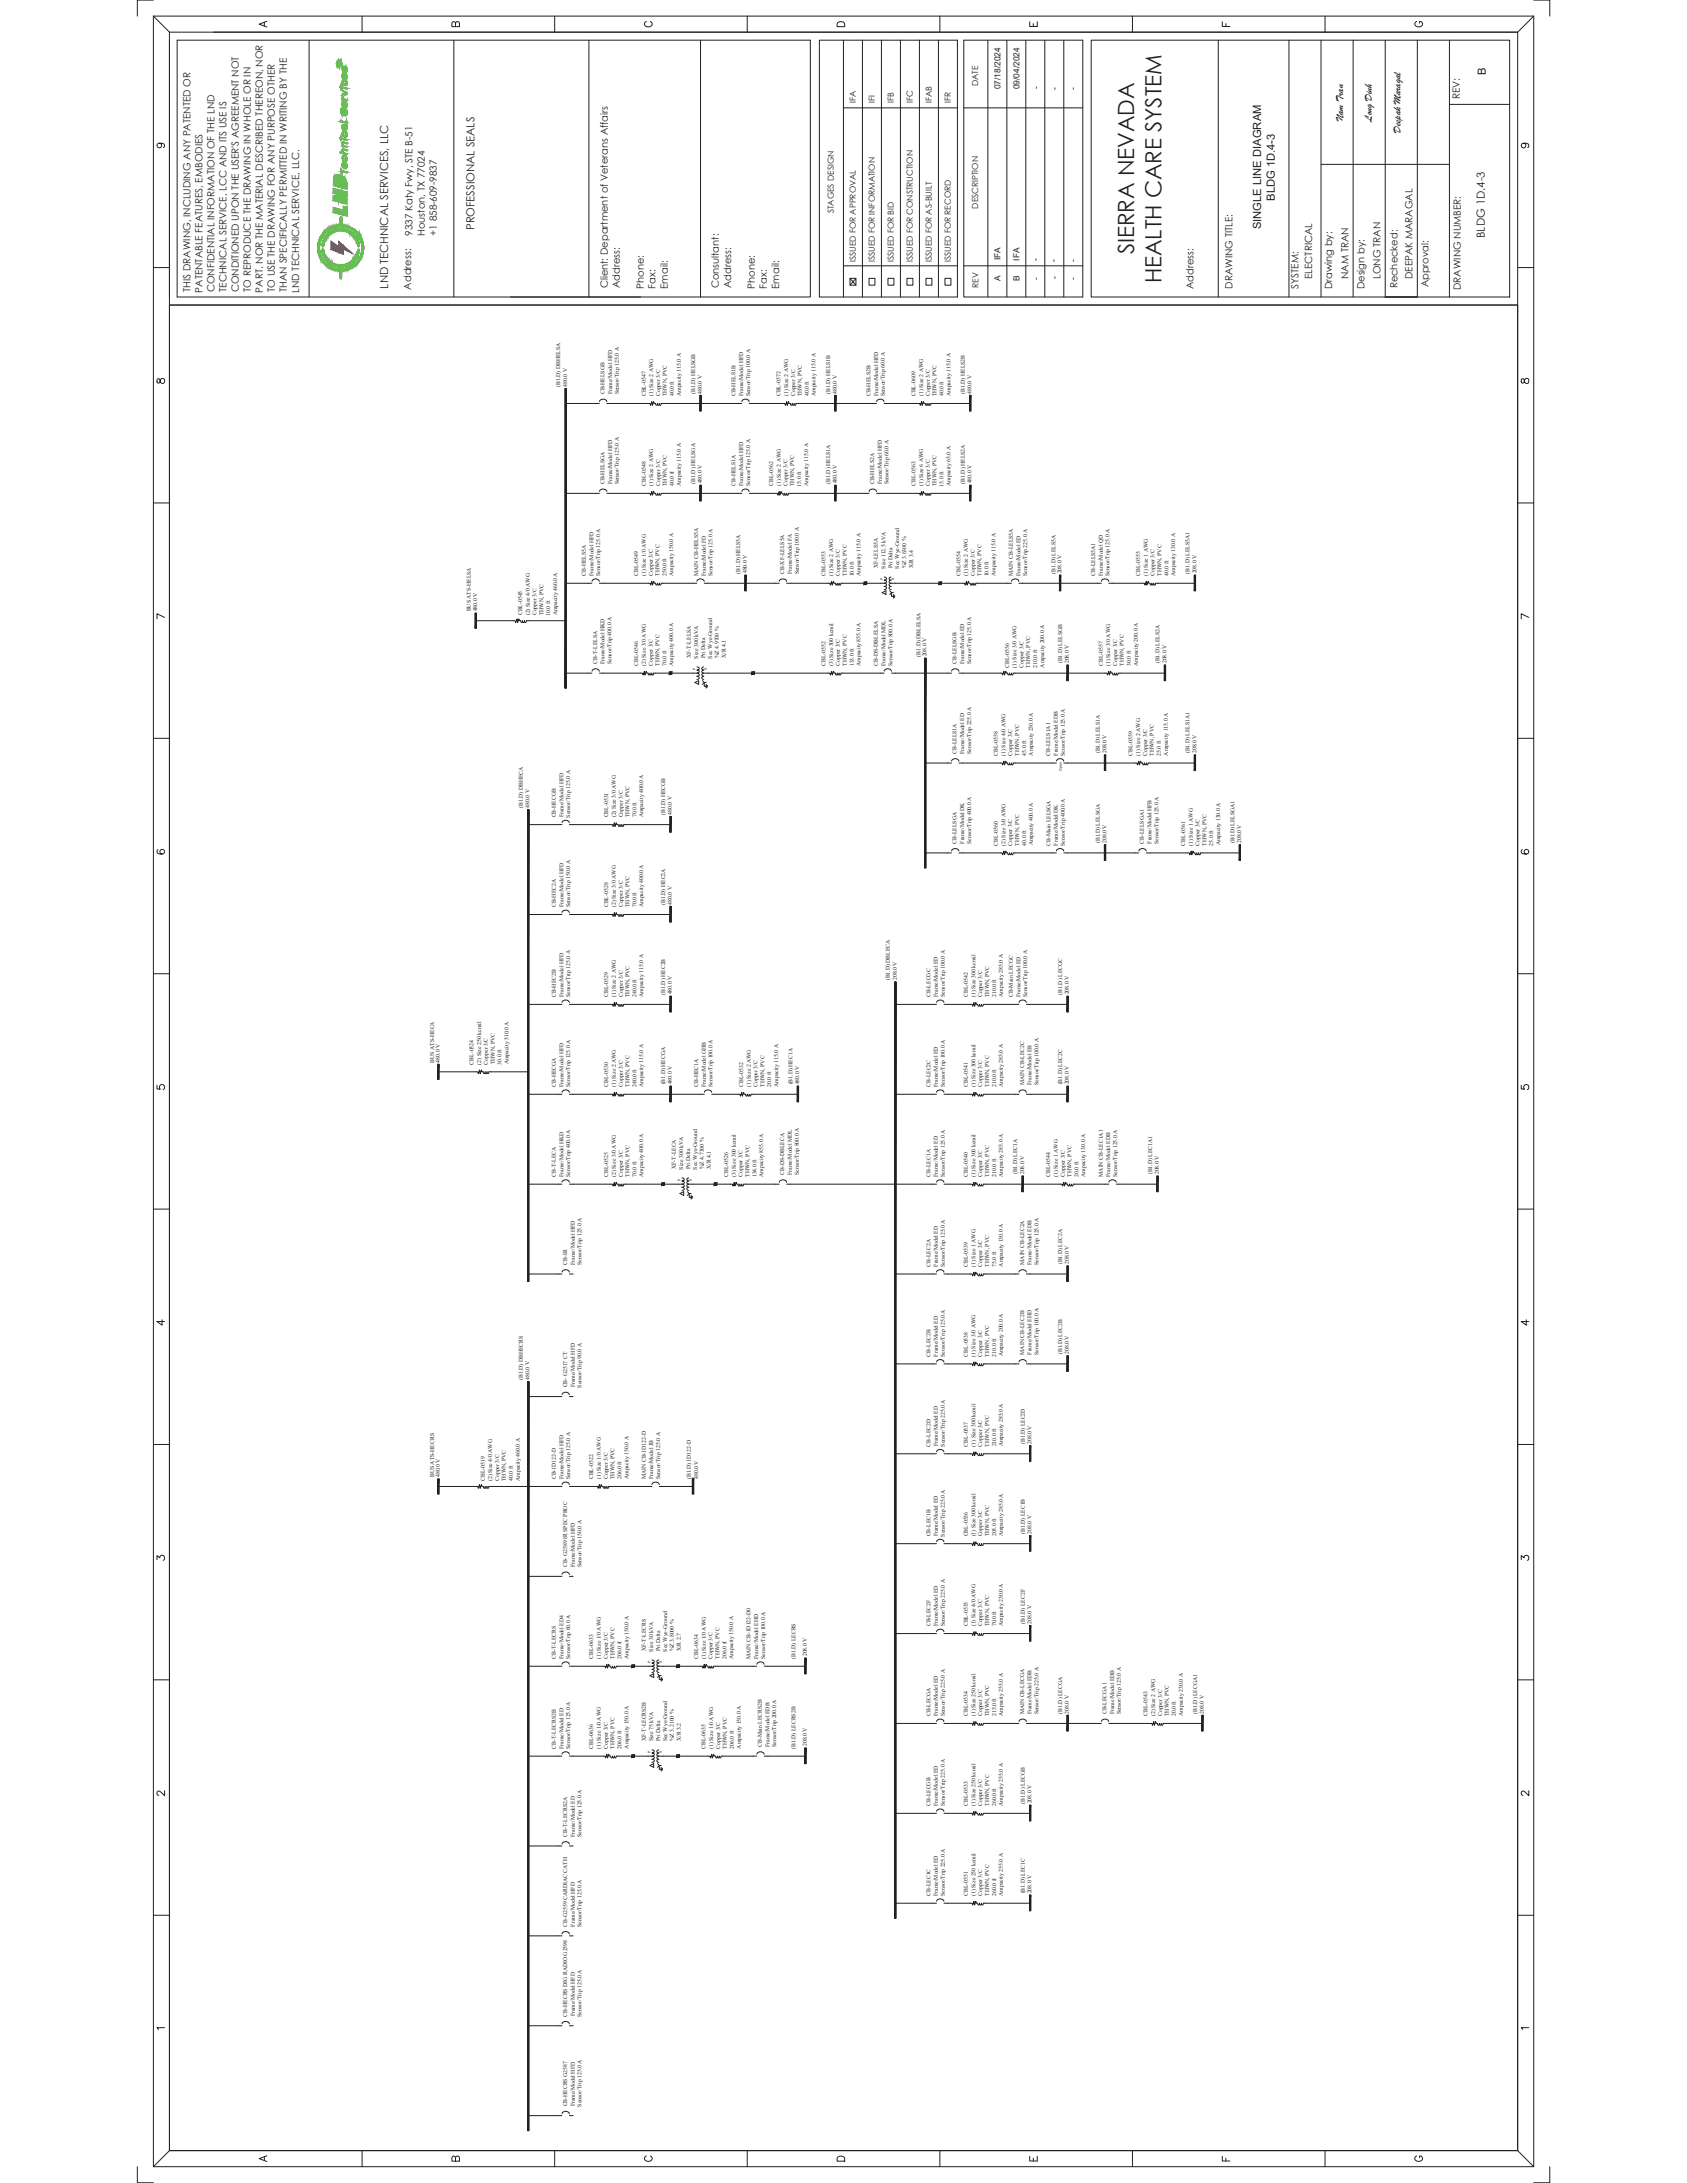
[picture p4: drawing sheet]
<svg xmlns="http://www.w3.org/2000/svg" width="216mm" height="279mm" viewBox="0 0 216 279" stroke-linecap="round" stroke-linejoin="round" font-family="sans-serif">
<defs><g id="words">
<g font-size="2.9" fill="#231f20">
<text x="145.2" y="32.6" transform="rotate(-90 145.2 32.6)">SIERRA NEVADA</text>
<text x="148.6" y="36.3" transform="rotate(-90 148.6 36.3)">HEALTH CARE SYSTEM</text>
</g>
<g font-size="1.4" fill="#231f20">
<text x="190.2" y="9.6" transform="rotate(-90 190.2 9.6)">B</text>
<text x="171.9" y="15.5" transform="rotate(-90 171.9 15.5)">Nam Tran</text>
<text x="175.6" y="15.6" transform="rotate(-90 175.6 15.6)">Long Dinh</text>
<text x="179.2" y="17" transform="rotate(-90 179.2 17)">Deepak Maragal</text>
<text x="60.7" y="29.4" transform="rotate(-90 60.7 29.4)">PROFESSIONAL SEALS</text>
<text x="161.4" y="29.3" transform="rotate(-90 161.4 29.3)">SINGLE LINE DIAGRAM</text>
<text x="163.1" y="25.7" transform="rotate(-90 163.1 25.7)">BLDG 1D.4-3</text>
<text x="190" y="30.5" transform="rotate(-90 190 30.5)">BLDG 1D.4-3</text>
<text x="49.7" y="36.9" transform="rotate(-90 49.7 36.9)">LND TECHNICAL SERVICES, LLC</text>
</g>
<g font-size="1.3" fill="#231f20">
<text x="186.8" y="12.7" transform="rotate(-90 186.8 12.7)">REV:</text>
<text x="52.8" y="30.2" transform="rotate(-90 52.8 30.2)">9337 Katy Fwy, STE B-51</text>
<text x="54.4" y="30.2" transform="rotate(-90 54.4 30.2)">Houston, TX 77024</text>
<text x="55.9" y="30.2" transform="rotate(-90 55.9 30.2)">+1 858-609-9837</text>
<text x="167.9" y="35.7" transform="rotate(-90 167.9 35.7)">ELECTRICAL</text>
<text x="172.6" y="35.7" transform="rotate(-90 172.6 35.7)">NAM TRAN</text>
<text x="176.7" y="35.7" transform="rotate(-90 176.7 35.7)">LONG TRAN</text>
<text x="180.8" y="35.7" transform="rotate(-90 180.8 35.7)">DEEPAK MARAGAL</text>
<text x="24.4" y="37.4" transform="rotate(-90 24.4 37.4)">THIS DRAWING, INCLUDING ANY PATENTED OR</text>
<text x="25.9" y="37.5" transform="rotate(-90 25.9 37.5)">PATENTABLE FEATURES, EMBODIES</text>
<text x="27.5" y="37.4" transform="rotate(-90 27.5 37.4)">CONFIDENTIAL INFORMATION OF THE LND</text>
<text x="29" y="37.4" transform="rotate(-90 29 37.4)">TECHNICAL SERVICE, LCC AND ITS USE IS</text>
<text x="30.5" y="37.4" transform="rotate(-90 30.5 37.4)">CONDITIONED UPON THE USER'S AGREEMENT NOT</text>
<text x="32.1" y="37.4" transform="rotate(-90 32.1 37.4)">TO REPRODUCE THE DRAWING IN WHOLE OR IN</text>
<text x="33.6" y="37.5" transform="rotate(-90 33.6 37.5)">PART. NOR THE MATERIAL DESCRIBED THEREON, NOR</text>
<text x="35.2" y="37.4" transform="rotate(-90 35.2 37.4)">TO USE THE DRAWING FOR ANY PURPOSE OTHER</text>
<text x="36.7" y="37.4" transform="rotate(-90 36.7 37.4)">THAN SPECIFICALLY PERMITTED IN WRITING BY THE</text>
<text x="38.3" y="37.5" transform="rotate(-90 38.3 37.5)">LND TECHNICAL SERVICE, LLC.</text>
<text x="52.6" y="37.1" transform="rotate(-90 52.6 37.1)">Address:</text>
<text x="77.8" y="36.9" transform="rotate(-90 77.8 36.9)">Client: Department of Veterans Affairs</text>
<text x="79.3" y="36.9" transform="rotate(-90 79.3 36.9)">Address:</text>
<text x="82.4" y="37" transform="rotate(-90 82.4 37)">Phone:</text>
<text x="83.9" y="37" transform="rotate(-90 83.9 37)">Fax:</text>
<text x="85.5" y="37" transform="rotate(-90 85.5 37)">Email:</text>
<text x="92" y="36.9" transform="rotate(-90 92 36.9)">Consultant:</text>
<text x="93.6" y="36.9" transform="rotate(-90 93.6 36.9)">Address:</text>
<text x="96.6" y="37" transform="rotate(-90 96.6 37)">Phone:</text>
<text x="98.1" y="37" transform="rotate(-90 98.1 37)">Fax:</text>
<text x="99.7" y="37" transform="rotate(-90 99.7 37)">Email:</text>
<text x="152.7" y="37" transform="rotate(-90 152.7 37)">Address:</text>
<text x="157.7" y="37" transform="rotate(-90 157.7 37)">DRAWING TITLE:</text>
<text x="166.2" y="36.9" transform="rotate(-90 166.2 36.9)">SYSTEM:</text>
<text x="170.5" y="37" transform="rotate(-90 170.5 37)">Drawing by:</text>
<text x="174.6" y="37" transform="rotate(-90 174.6 37)">Design by:</text>
<text x="178.8" y="36.9" transform="rotate(-90 178.8 36.9)">Rechecked:</text>
<text x="182.8" y="36.8" transform="rotate(-90 182.8 36.8)">Approval:</text>
<text x="187" y="37.1" transform="rotate(-90 187 37.1)">DRAWING NUMBER:</text>
</g>
<g font-size="1.1" fill="#231f20">
<text x="125.2" y="11" transform="rotate(-90 125.2 11)">DATE</text>
<text x="128" y="11.4" transform="rotate(-90 128 11.4)">07/18/2024</text>
<text x="130.5" y="11.4" transform="rotate(-90 130.5 11.4)">09/04/2024</text>
<text x="133" y="11.4" transform="rotate(-90 133 11.4)">-</text>
<text x="135.3" y="11.5" transform="rotate(-90 135.3 11.5)">-</text>
<text x="137.7" y="11.6" transform="rotate(-90 137.7 11.6)">-</text>
<text x="109.5" y="13.2" transform="rotate(-90 109.5 13.2)">IFA</text>
<text x="111.9" y="13.2" transform="rotate(-90 111.9 13.2)">IFI</text>
<text x="114.4" y="13.2" transform="rotate(-90 114.4 13.2)">IFB</text>
<text x="116.8" y="13.2" transform="rotate(-90 116.8 13.2)">IFC</text>
<text x="119.2" y="13.2" transform="rotate(-90 119.2 13.2)">IFAB</text>
<text x="121.7" y="13.2" transform="rotate(-90 121.7 13.2)">IFR</text>
<text x="106.7" y="27.3" transform="rotate(-90 106.7 27.3)">STAGES DESIGN</text>
<text x="125.2" y="26.7" transform="rotate(-90 125.2 26.7)">DESCRIPTION</text>
<text x="109.5" y="33.6" transform="rotate(-90 109.5 33.6)">ISSUED FOR APPROVAL</text>
<text x="111.9" y="33.6" transform="rotate(-90 111.9 33.6)">ISSUED FOR INFORMATION</text>
<text x="114.4" y="33.6" transform="rotate(-90 114.4 33.6)">ISSUED FOR BID</text>
<text x="116.8" y="33.6" transform="rotate(-90 116.8 33.6)">ISSUED FOR CONSTRUCTION</text>
<text x="119.2" y="33.6" transform="rotate(-90 119.2 33.6)">ISSUED FOR AS-BUILT</text>
<text x="121.7" y="33.6" transform="rotate(-90 121.7 33.6)">ISSUED FOR RECORD</text>
<text x="128" y="33.3" transform="rotate(-90 128 33.3)">IFA</text>
<text x="128" y="36" transform="rotate(-90 128 36)">A</text>
<text x="130.5" y="36" transform="rotate(-90 130.5 36)">B</text>
<text x="130.5" y="33.4" transform="rotate(-90 130.5 33.4)">IFA</text>
<text x="132.8" y="33.4" transform="rotate(-90 132.8 33.4)">-</text>
<text x="132.9" y="35.8" transform="rotate(-90 132.9 35.8)">-</text>
<text x="135.2" y="33.5" transform="rotate(-90 135.2 33.5)">-</text>
<text x="135.3" y="35.8" transform="rotate(-90 135.3 35.8)">-</text>
<text x="137.7" y="35.8" transform="rotate(-90 137.7 35.8)">-</text>
<text x="137.7" y="33.5" transform="rotate(-90 137.7 33.5)">-</text>
<text x="125.2" y="36.9" transform="rotate(-90 125.2 36.9)">REV</text>
</g>
<g font-size=".7" fill="#231f20">
<text x="71.7" y="49.5" transform="rotate(-90 71.7 49.5)">(B1.D) DBHELSA</text>
<text x="72.6" y="49.5" transform="rotate(-90 72.6 49.5)">480.0 V</text>
<text x="77.4" y="50.5" transform="rotate(-90 77.4 50.5)">CB-HELSGB</text>
<text x="78.3" y="50.5" transform="rotate(-90 78.3 50.5)">Frame/Model HFD</text>
<text x="79.2" y="50.5" transform="rotate(-90 79.2 50.5)">Sensor/Trip 125.0 A</text>
<text x="82.6" y="50.7" transform="rotate(-90 82.6 50.7)">CBL-0547</text>
<text x="83.6" y="50.7" transform="rotate(-90 83.6 50.7)">(1) Size 2 AWG</text>
<text x="84.5" y="50.7" transform="rotate(-90 84.5 50.7)">Copper 3/C</text>
<text x="85.4" y="50.7" transform="rotate(-90 85.4 50.7)">THWN, PVC</text>
<text x="86.2" y="50.7" transform="rotate(-90 86.2 50.7)">40.0 ft</text>
<text x="87.1" y="50.7" transform="rotate(-90 87.1 50.7)">Ampacity 115.0 A</text>
<text x="89" y="50.4" transform="rotate(-90 89 50.4)">(B1.D) HELSGB</text>
<text x="89.8" y="50.4" transform="rotate(-90 89.8 50.4)">480.0 V</text>
<text x="94.1" y="50.7" transform="rotate(-90 94.1 50.7)">CB-HELS1B</text>
<text x="95.1" y="50.7" transform="rotate(-90 95.1 50.7)">Frame/Model HFD</text>
<text x="96" y="50.7" transform="rotate(-90 96 50.7)">Sensor/Trip 100.0 A</text>
<text x="99.9" y="50.7" transform="rotate(-90 99.9 50.7)">CBL-0572</text>
<text x="100.9" y="50.7" transform="rotate(-90 100.9 50.7)">(1) Size 2 AWG</text>
<text x="101.7" y="50.7" transform="rotate(-90 101.7 50.7)">Copper 3/C</text>
<text x="102.6" y="50.7" transform="rotate(-90 102.6 50.7)">THWN, PVC</text>
<text x="103.5" y="50.7" transform="rotate(-90 103.5 50.7)">40.0 ft</text>
<text x="104.4" y="50.7" transform="rotate(-90 104.4 50.7)">Ampacity 115.0 A</text>
<text x="106.2" y="50.4" transform="rotate(-90 106.2 50.4)">(B1.D) HELS1B</text>
<text x="107.1" y="50.4" transform="rotate(-90 107.1 50.4)">480.0 V</text>
<text x="111.4" y="50.7" transform="rotate(-90 111.4 50.7)">CB-HELS2B</text>
<text x="112.4" y="50.7" transform="rotate(-90 112.4 50.7)">Frame/Model HFD</text>
<text x="113.3" y="50.7" transform="rotate(-90 113.3 50.7)">Sensor/Trip 60.0 A</text>
<text x="117.2" y="50.7" transform="rotate(-90 117.2 50.7)">CBL-0609</text>
<text x="118.1" y="50.7" transform="rotate(-90 118.1 50.7)">(1) Size 2 AWG</text>
<text x="119" y="50.7" transform="rotate(-90 119 50.7)">Copper 3/C</text>
<text x="119.9" y="50.7" transform="rotate(-90 119.9 50.7)">THWN, PVC</text>
<text x="120.8" y="50.7" transform="rotate(-90 120.8 50.7)">40.0 ft</text>
<text x="121.6" y="50.7" transform="rotate(-90 121.6 50.7)">Ampacity 115.0 A</text>
<text x="123.5" y="50.4" transform="rotate(-90 123.5 50.4)">(B1.D) HELS2B</text>
<text x="124.3" y="50.4" transform="rotate(-90 124.3 50.4)">480.0 V</text>
<text x="77.4" y="62" transform="rotate(-90 77.4 62)">CB-HELSGA</text>
<text x="78.3" y="62" transform="rotate(-90 78.3 62)">Frame/Model HFD</text>
<text x="79.2" y="62" transform="rotate(-90 79.2 62)">Sensor/Trip 125.0 A</text>
<text x="82.6" y="62.2" transform="rotate(-90 82.6 62.2)">CBL-0548</text>
<text x="83.6" y="62.2" transform="rotate(-90 83.6 62.2)">(1) Size 2 AWG</text>
<text x="84.5" y="62.2" transform="rotate(-90 84.5 62.2)">Copper 3/C</text>
<text x="85.4" y="62.2" transform="rotate(-90 85.4 62.2)">THWN, PVC</text>
<text x="86.2" y="62.2" transform="rotate(-90 86.2 62.2)">40.0 ft</text>
<text x="87.1" y="62.2" transform="rotate(-90 87.1 62.2)">Ampacity 115.0 A</text>
<text x="89" y="61.9" transform="rotate(-90 89 61.9)">(B1.D) HELSGA</text>
<text x="89.8" y="61.9" transform="rotate(-90 89.8 61.9)">480.0 V</text>
<text x="94.1" y="62.2" transform="rotate(-90 94.1 62.2)">CB-HELS1A</text>
<text x="95.1" y="62.2" transform="rotate(-90 95.1 62.2)">Frame/Model HFD</text>
<text x="96" y="62.2" transform="rotate(-90 96 62.2)">Sensor/Trip 125.0 A</text>
<text x="98.9" y="62.2" transform="rotate(-90 98.9 62.2)">CBL-0562</text>
<text x="99.9" y="62.2" transform="rotate(-90 99.9 62.2)">(1) Size 2 AWG</text>
<text x="100.8" y="62.2" transform="rotate(-90 100.8 62.2)">Copper 3/C</text>
<text x="101.7" y="62.2" transform="rotate(-90 101.7 62.2)">THWN, PVC</text>
<text x="102.5" y="62.3" transform="rotate(-90 102.5 62.3)">15.0 ft</text>
<text x="103.4" y="62.2" transform="rotate(-90 103.4 62.2)">Ampacity 115.0 A</text>
<text x="106.2" y="61.9" transform="rotate(-90 106.2 61.9)">(B1.D) HELS1A</text>
<text x="107.1" y="61.9" transform="rotate(-90 107.1 61.9)">480.0 V</text>
<text x="111.9" y="62" transform="rotate(-90 111.9 62)">CB-HELS2A</text>
<text x="112.9" y="62" transform="rotate(-90 112.9 62)">Frame/Model HFD</text>
<text x="113.7" y="62" transform="rotate(-90 113.7 62)">Sensor/Trip 60.0 A</text>
<text x="117.2" y="62.2" transform="rotate(-90 117.2 62.2)">CBL-0563</text>
<text x="118.1" y="62.2" transform="rotate(-90 118.1 62.2)">(1) Size 6 AWG</text>
<text x="119" y="62.2" transform="rotate(-90 119 62.2)">Copper 3/C</text>
<text x="119.9" y="62.2" transform="rotate(-90 119.9 62.2)">THWN, PVC</text>
<text x="120.8" y="62.3" transform="rotate(-90 120.8 62.3)">15.0 ft</text>
<text x="121.6" y="62.2" transform="rotate(-90 121.6 62.2)">Ampacity 65.0 A</text>
<text x="123.5" y="61.9" transform="rotate(-90 123.5 61.9)">(B1.D) HELS2A</text>
<text x="124.3" y="61.9" transform="rotate(-90 124.3 61.9)">480.0 V</text>
<text x="75" y="73.7" transform="rotate(-90 75 73.7)">CB-HELS5A</text>
<text x="75.9" y="73.7" transform="rotate(-90 75.9 73.7)">Frame/Model HFD</text>
<text x="76.8" y="73.7" transform="rotate(-90 76.8 73.7)">Sensor/Trip 125.0 A</text>
<text x="81.7" y="73.7" transform="rotate(-90 81.7 73.7)">CBL-0549</text>
<text x="82.7" y="73.7" transform="rotate(-90 82.7 73.7)">(1) Size 1/0 AWG</text>
<text x="83.5" y="73.7" transform="rotate(-90 83.5 73.7)">Copper 3/C</text>
<text x="84.4" y="73.7" transform="rotate(-90 84.4 73.7)">THWN, PVC</text>
<text x="85.3" y="73.7" transform="rotate(-90 85.3 73.7)">250.0 ft</text>
<text x="86.2" y="73.7" transform="rotate(-90 86.2 73.7)">Ampacity 150.0 A</text>
<text x="89.4" y="73.7" transform="rotate(-90 89.4 73.7)">MAIN CB-HELS5A</text>
<text x="90.3" y="73.7" transform="rotate(-90 90.3 73.7)">Frame/Model FD</text>
<text x="91.2" y="73.7" transform="rotate(-90 91.2 73.7)">Sensor/Trip 125.0 A</text>
<text x="94.7" y="73.4" transform="rotate(-90 94.7 73.4)">(B1.D) HELS5A</text>
<text x="95.6" y="73.4" transform="rotate(-90 95.6 73.4)">480.0 V</text>
<text x="100.4" y="73.5" transform="rotate(-90 100.4 73.5)">CB-XF-LELS5A</text>
<text x="101.3" y="73.5" transform="rotate(-90 101.3 73.5)">Frame/Model FA</text>
<text x="102.2" y="73.5" transform="rotate(-90 102.2 73.5)">Sensor/Trip 100.0 A</text>
<text x="105.6" y="73.7" transform="rotate(-90 105.6 73.7)">CBL-0553</text>
<text x="106.6" y="73.7" transform="rotate(-90 106.6 73.7)">(1) Size 2 AWG</text>
<text x="107.5" y="73.7" transform="rotate(-90 107.5 73.7)">Copper 3/C</text>
<text x="108.4" y="73.7" transform="rotate(-90 108.4 73.7)">THWN, PVC</text>
<text x="109.3" y="73.8" transform="rotate(-90 109.3 73.8)">10.0 ft</text>
<text x="110.1" y="73.7" transform="rotate(-90 110.1 73.7)">Ampacity 115.0 A</text>
<text x="112.4" y="72.7" transform="rotate(-90 112.4 72.7)">XF-LELS5A</text>
<text x="113.3" y="72.8" transform="rotate(-90 113.3 72.8)">Size 112.5 kVA</text>
<text x="114.2" y="72.7" transform="rotate(-90 114.2 72.7)">Pri Delta</text>
<text x="115.1" y="72.8" transform="rotate(-90 115.1 72.8)">Sec Wye-Ground</text>
<text x="116" y="72.8" transform="rotate(-90 116 72.8)">%Z 3.6300 %</text>
<text x="116.8" y="72.7" transform="rotate(-90 116.8 72.7)">X/R 3.4</text>
<text x="122.9" y="73.7" transform="rotate(-90 122.9 73.7)">CBL-0554</text>
<text x="123.9" y="73.7" transform="rotate(-90 123.9 73.7)">(1) Size 2 AWG</text>
<text x="124.8" y="73.7" transform="rotate(-90 124.8 73.7)">Copper 3/C</text>
<text x="125.6" y="73.7" transform="rotate(-90 125.6 73.7)">THWN, PVC</text>
<text x="126.5" y="73.8" transform="rotate(-90 126.5 73.8)">10.0 ft</text>
<text x="127.4" y="73.7" transform="rotate(-90 127.4 73.7)">Ampacity 115.0 A</text>
<text x="129.6" y="73.7" transform="rotate(-90 129.6 73.7)">MAIN CB-LELS5A</text>
<text x="130.6" y="73.7" transform="rotate(-90 130.6 73.7)">Frame/Model ED</text>
<text x="131.5" y="73.7" transform="rotate(-90 131.5 73.7)">Sensor/Trip 225.0 A</text>
<text x="135.1" y="73.4" transform="rotate(-90 135.1 73.4)">(B1.D) LELS5A</text>
<text x="135.8" y="73.4" transform="rotate(-90 135.8 73.4)">208.0 V</text>
<text x="140.2" y="73.7" transform="rotate(-90 140.2 73.7)">CB-LELS5A1</text>
<text x="141.1" y="73.7" transform="rotate(-90 141.1 73.7)">Frame/Model QD</text>
<text x="142" y="73.7" transform="rotate(-90 142 73.7)">Sensor/Trip 125.0 A</text>
<text x="145.9" y="73.7" transform="rotate(-90 145.9 73.7)">CBL-0555</text>
<text x="146.9" y="73.7" transform="rotate(-90 146.9 73.7)">(1) Size 1 AWG</text>
<text x="147.8" y="73.7" transform="rotate(-90 147.8 73.7)">Copper 3/C</text>
<text x="148.6" y="73.7" transform="rotate(-90 148.6 73.7)">THWN, PVC</text>
<text x="149.5" y="73.7" transform="rotate(-90 149.5 73.7)">40.0 ft</text>
<text x="150.4" y="73.7" transform="rotate(-90 150.4 73.7)">Ampacity 130.0 A</text>
<text x="152.2" y="73.4" transform="rotate(-90 152.2 73.4)">(B1.D) LELS5A1</text>
<text x="153.1" y="73.4" transform="rotate(-90 153.1 73.4)">208.0 V</text>
<text x="60.3" y="78.3" transform="rotate(-90 60.3 78.3)">BUS ATS-HELSA</text>
<text x="61.1" y="78.3" transform="rotate(-90 61.1 78.3)">480.0 V</text>
<text x="66.8" y="78.8" transform="rotate(-90 66.8 78.8)">CBL-0545</text>
<text x="67.8" y="78.8" transform="rotate(-90 67.8 78.8)">(2) Size 4/0 AWG</text>
<text x="68.7" y="78.8" transform="rotate(-90 68.7 78.8)">Copper 3/C</text>
<text x="69.5" y="78.8" transform="rotate(-90 69.5 78.8)">THWN, PVC</text>
<text x="70.4" y="78.8" transform="rotate(-90 70.4 78.8)">10.0 ft</text>
<text x="71.3" y="78.7" transform="rotate(-90 71.3 78.7)">Ampacity 460.0 A</text>
<text x="76.4" y="85" transform="rotate(-90 76.4 85)">CB-T-LELSA</text>
<text x="77.4" y="85" transform="rotate(-90 77.4 85)">Frame/Model HKD</text>
<text x="78.3" y="85" transform="rotate(-90 78.3 85)">Sensor/Trip 400.0 A</text>
<text x="81.7" y="85.2" transform="rotate(-90 81.7 85.2)">CBL-0546</text>
<text x="82.7" y="85.2" transform="rotate(-90 82.7 85.2)">(2) Size 3/0 AWG</text>
<text x="83.5" y="85.2" transform="rotate(-90 83.5 85.2)">Copper 3/C</text>
<text x="84.4" y="85.2" transform="rotate(-90 84.4 85.2)">THWN, PVC</text>
<text x="85.3" y="85.2" transform="rotate(-90 85.3 85.2)">70.0 ft</text>
<text x="86.2" y="85.2" transform="rotate(-90 86.2 85.2)">Ampacity 400.0 A</text>
<text x="88.4" y="84.2" transform="rotate(-90 88.4 84.2)">XF-T-LELSA</text>
<text x="89.4" y="84.3" transform="rotate(-90 89.4 84.3)">Size 300 kVA</text>
<text x="90.2" y="84.3" transform="rotate(-90 90.2 84.3)">Pri Delta</text>
<text x="91.1" y="84.3" transform="rotate(-90 91.1 84.3)">Sec Wye-Ground</text>
<text x="92" y="84.3" transform="rotate(-90 92 84.3)">%Z 4.9700 %</text>
<text x="92.9" y="84.2" transform="rotate(-90 92.9 84.2)">X/R 4.1</text>
<text x="105.6" y="85.2" transform="rotate(-90 105.6 85.2)">CBL-0552</text>
<text x="106.6" y="85.2" transform="rotate(-90 106.6 85.2)">(3) Size 300 kcmil</text>
<text x="107.5" y="85.2" transform="rotate(-90 107.5 85.2)">Copper 3/C</text>
<text x="108.4" y="85.2" transform="rotate(-90 108.4 85.2)">THWN, PVC</text>
<text x="109.3" y="85.3" transform="rotate(-90 109.3 85.3)">133.0 ft</text>
<text x="110.1" y="85.2" transform="rotate(-90 110.1 85.2)">Ampacity 855.0 A</text>
<text x="112.4" y="85.2" transform="rotate(-90 112.4 85.2)">CB-DS-DBLELSA</text>
<text x="113.3" y="85.2" transform="rotate(-90 113.3 85.2)">Frame/Model MDL</text>
<text x="114.2" y="85.2" transform="rotate(-90 114.2 85.2)">Sensor/Trip 800.0 A</text>
<text x="117.8" y="84" transform="rotate(-90 117.8 84)">(B1.D) DBLELSA</text>
<text x="118.6" y="84" transform="rotate(-90 118.6 84)">208.0 V</text>
<text x="122.4" y="85" transform="rotate(-90 122.4 85)">CB-LELSGB</text>
<text x="123.4" y="85" transform="rotate(-90 123.4 85)">Frame/Model ED</text>
<text x="124.3" y="85" transform="rotate(-90 124.3 85)">Sensor/Trip 125.0 A</text>
<text x="129.1" y="85.5" transform="rotate(-90 129.1 85.5)">CBL-0556</text>
<text x="130.1" y="85.5" transform="rotate(-90 130.1 85.5)">(1) Size 3/0 AWG</text>
<text x="131" y="85.5" transform="rotate(-90 131 85.5)">Copper 3/C</text>
<text x="131.9" y="85.5" transform="rotate(-90 131.9 85.5)">THWN, PVC</text>
<text x="132.7" y="85.5" transform="rotate(-90 132.7 85.5)">210.0 ft</text>
<text x="133.6" y="85.4" transform="rotate(-90 133.6 85.4)">Ampacity 200.0 A</text>
<text x="135.9" y="84.9" transform="rotate(-90 135.9 84.9)">(B1.D) LELSGB</text>
<text x="136.8" y="84.9" transform="rotate(-90 136.8 84.9)">208.0 V</text>
<text x="141.1" y="85.2" transform="rotate(-90 141.1 85.2)">CBL-0557</text>
<text x="142.1" y="85.2" transform="rotate(-90 142.1 85.2)">(1) Size 3/0 AWG</text>
<text x="143" y="85.2" transform="rotate(-90 143 85.2)">Copper 3/C</text>
<text x="143.8" y="85.2" transform="rotate(-90 143.8 85.2)">THWN, PVC</text>
<text x="144.7" y="85.2" transform="rotate(-90 144.7 85.2)">30.0 ft</text>
<text x="145.6" y="85.2" transform="rotate(-90 145.6 85.2)">Ampacity 200.0 A</text>
<text x="148.4" y="84.9" transform="rotate(-90 148.4 84.9)">(B1.D) LELS2A</text>
<text x="149.3" y="84.9" transform="rotate(-90 149.3 84.9)">208.0 V</text>
<text x="122.4" y="96.5" transform="rotate(-90 122.4 96.5)">CB-LELS1A</text>
<text x="123.4" y="96.5" transform="rotate(-90 123.4 96.5)">Frame/Model ED</text>
<text x="124.3" y="96.5" transform="rotate(-90 124.3 96.5)">Sensor/Trip 225.0 A</text>
<text x="127.7" y="96.7" transform="rotate(-90 127.7 96.7)">CBL-0558</text>
<text x="128.7" y="96.7" transform="rotate(-90 128.7 96.7)">(1) Size 4/0 AWG</text>
<text x="129.5" y="96.7" transform="rotate(-90 129.5 96.7)">Copper 3/C</text>
<text x="130.4" y="96.7" transform="rotate(-90 130.4 96.7)">THWN, PVC</text>
<text x="131.3" y="96.7" transform="rotate(-90 131.3 96.7)">45.0 ft</text>
<text x="132.2" y="96.7" transform="rotate(-90 132.2 96.7)">Ampacity 230.0 A</text>
<text x="134.4" y="96.7" transform="rotate(-90 134.4 96.7)">CB-LELS1A1</text>
<text x="135.4" y="96.7" transform="rotate(-90 135.4 96.7)">Frame/Model EDB</text>
<text x="136.3" y="96.7" transform="rotate(-90 136.3 96.7)">Sensor/Trip 125.0 A</text>
<text x="140.7" y="96.4" transform="rotate(-90 140.7 96.4)">(B1.D) LELS1A</text>
<text x="141.6" y="96.4" transform="rotate(-90 141.6 96.4)">208.0 V</text>
<text x="145" y="96.7" transform="rotate(-90 145 96.7)">CBL-0559</text>
<text x="145.9" y="96.7" transform="rotate(-90 145.9 96.7)">(1) Size 2 AWG</text>
<text x="146.8" y="96.7" transform="rotate(-90 146.8 96.7)">Copper 3/C</text>
<text x="147.7" y="96.7" transform="rotate(-90 147.7 96.7)">THWN, PVC</text>
<text x="148.6" y="96.7" transform="rotate(-90 148.6 96.7)">25.0 ft</text>
<text x="149.4" y="96.7" transform="rotate(-90 149.4 96.7)">Ampacity 115.0 A</text>
<text x="152.2" y="96.4" transform="rotate(-90 152.2 96.4)">(B1.D) LELS1A1</text>
<text x="153.1" y="96.4" transform="rotate(-90 153.1 96.4)">208.0 V</text>
<text x="66.9" y="103.4" transform="rotate(-90 66.9 103.4)">(B1.D) DBHECA</text>
<text x="67.8" y="103.4" transform="rotate(-90 67.8 103.4)">480.0 V</text>
<text x="71.1" y="104.6" transform="rotate(-90 71.1 104.6)">CB-HECGB</text>
<text x="72.1" y="104.6" transform="rotate(-90 72.1 104.6)">Frame/Model HFD</text>
<text x="73" y="104.6" transform="rotate(-90 73 104.6)">Sensor/Trip 125.0 A</text>
<text x="77.8" y="104.6" transform="rotate(-90 77.8 104.6)">CBL-0531</text>
<text x="78.8" y="104.6" transform="rotate(-90 78.8 104.6)">(2) Size 3/0 AWG</text>
<text x="79.7" y="104.6" transform="rotate(-90 79.7 104.6)">Copper 3/C</text>
<text x="80.6" y="104.6" transform="rotate(-90 80.6 104.6)">THWN, PVC</text>
<text x="81.5" y="104.6" transform="rotate(-90 81.5 104.6)">70.0 ft</text>
<text x="82.3" y="104.6" transform="rotate(-90 82.3 104.6)">Ampacity 400.0 A</text>
<text x="85.1" y="104.3" transform="rotate(-90 85.1 104.3)">(B1.D) HECGB</text>
<text x="86" y="104.3" transform="rotate(-90 86 104.3)">480.0 V</text>
<text x="122.4" y="108" transform="rotate(-90 122.4 108)">CB-LELSGA</text>
<text x="123.4" y="108" transform="rotate(-90 123.4 108)">Frame/Model DK</text>
<text x="140.7" y="107.9" transform="rotate(-90 140.7 107.9)">(B1.D) LELSGA</text>
<text x="141.6" y="107.9" transform="rotate(-90 141.6 107.9)">208.0 V</text>
<text x="146.4" y="108" transform="rotate(-90 146.4 108)">CB-LELSGA1</text>
<text x="147.4" y="108" transform="rotate(-90 147.4 108)">Frame/Model HFB</text>
<text x="158" y="107.9" transform="rotate(-90 158 107.9)">(B1.D) LELSGA1</text>
<text x="158.9" y="107.9" transform="rotate(-90 158.9 107.9)">208.0 V</text>
<text x="124.3" y="108" transform="rotate(-90 124.3 108)">Sensor/Trip 400.0 A</text>
<text x="127.7" y="108.2" transform="rotate(-90 127.7 108.2)">CBL-0560</text>
<text x="128.7" y="108.2" transform="rotate(-90 128.7 108.2)">(2) Size 3/0 AWG</text>
<text x="129.5" y="108.2" transform="rotate(-90 129.5 108.2)">Copper 3/C</text>
<text x="130.4" y="108.2" transform="rotate(-90 130.4 108.2)">THWN, PVC</text>
<text x="131.3" y="108.2" transform="rotate(-90 131.3 108.2)">40.0 ft</text>
<text x="132.2" y="108.2" transform="rotate(-90 132.2 108.2)">Ampacity 400.0 A</text>
<text x="134.4" y="108.2" transform="rotate(-90 134.4 108.2)">CB-Main LELSGA</text>
<text x="135.4" y="108.2" transform="rotate(-90 135.4 108.2)">Frame/Model DK</text>
<text x="136.3" y="108.3" transform="rotate(-90 136.3 108.3)">Sensor/Trip 400.0 A</text>
<text x="148.2" y="108" transform="rotate(-90 148.2 108)">Sensor/Trip 125.0 A</text>
<text x="151.7" y="108.2" transform="rotate(-90 151.7 108.2)">CBL-0561</text>
<text x="152.6" y="108.2" transform="rotate(-90 152.6 108.2)">(1) Size 1 AWG</text>
<text x="153.5" y="108.2" transform="rotate(-90 153.5 108.2)">Copper 3/C</text>
<text x="154.4" y="108.2" transform="rotate(-90 154.4 108.2)">THWN, PVC</text>
<text x="155.3" y="108.2" transform="rotate(-90 155.3 108.2)">25.0 ft</text>
<text x="156.2" y="108.2" transform="rotate(-90 156.2 108.2)">Ampacity 130.0 A</text>
<text x="71.1" y="116.1" transform="rotate(-90 71.1 116.1)">CB-HEC2A</text>
<text x="72.1" y="116.1" transform="rotate(-90 72.1 116.1)">Frame/Model HFD</text>
<text x="73" y="116.1" transform="rotate(-90 73 116.1)">Sensor/Trip 150.0 A</text>
<text x="77.8" y="116.1" transform="rotate(-90 77.8 116.1)">CBL-0528</text>
<text x="78.8" y="116.1" transform="rotate(-90 78.8 116.1)">(2) Size 3/0 AWG</text>
<text x="79.7" y="116.1" transform="rotate(-90 79.7 116.1)">Copper 3/C</text>
<text x="80.6" y="116.1" transform="rotate(-90 80.6 116.1)">THWN, PVC</text>
<text x="81.5" y="116.1" transform="rotate(-90 81.5 116.1)">70.0 ft</text>
<text x="82.3" y="116.1" transform="rotate(-90 82.3 116.1)">Ampacity 400.0 A</text>
<text x="85.1" y="115.8" transform="rotate(-90 85.1 115.8)">(B1.D) HEC2A</text>
<text x="86" y="115.8" transform="rotate(-90 86 115.8)">480.0 V</text>
<text x="113.9" y="125.5" transform="rotate(-90 113.9 125.5)">(B1.D) DBLECA</text>
<text x="114.8" y="125.4" transform="rotate(-90 114.8 125.4)">208.0 V</text>
<text x="71.1" y="127.6" transform="rotate(-90 71.1 127.6)">CB-HEC2B</text>
<text x="72.1" y="127.6" transform="rotate(-90 72.1 127.6)">Frame/Model HFD</text>
<text x="73" y="127.6" transform="rotate(-90 73 127.6)">Sensor/Trip 125.0 A</text>
<text x="77.8" y="127.6" transform="rotate(-90 77.8 127.6)">CBL-0529</text>
<text x="78.8" y="127.6" transform="rotate(-90 78.8 127.6)">(1) Size 2 AWG</text>
<text x="79.7" y="127.6" transform="rotate(-90 79.7 127.6)">Copper 3/C</text>
<text x="80.6" y="127.6" transform="rotate(-90 80.6 127.6)">THWN, PVC</text>
<text x="81.5" y="127.6" transform="rotate(-90 81.5 127.6)">240.0 ft</text>
<text x="82.3" y="127.6" transform="rotate(-90 82.3 127.6)">Ampacity 115.0 A</text>
<text x="85.1" y="127.3" transform="rotate(-90 85.1 127.3)">(B1.D) HEC2B</text>
<text x="86" y="127.3" transform="rotate(-90 86 127.3)">480.0 V</text>
<text x="119.1" y="127.6" transform="rotate(-90 119.1 127.6)">CB-LECGC</text>
<text x="120" y="127.6" transform="rotate(-90 120 127.6)">Frame/Model ED</text>
<text x="120.9" y="127.6" transform="rotate(-90 120.9 127.6)">Sensor/Trip 100.0 A</text>
<text x="123.9" y="127.6" transform="rotate(-90 123.9 127.6)">CBL-0542</text>
<text x="124.8" y="127.6" transform="rotate(-90 124.8 127.6)">(1) Size 300 kcmil</text>
<text x="125.7" y="127.6" transform="rotate(-90 125.7 127.6)">Copper 3/C</text>
<text x="126.6" y="127.6" transform="rotate(-90 126.6 127.6)">THWN, PVC</text>
<text x="127.5" y="127.6" transform="rotate(-90 127.5 127.6)">210.0 ft</text>
<text x="128.4" y="127.6" transform="rotate(-90 128.4 127.6)">Ampacity 285.0 A</text>
<text x="129.6" y="127.6" transform="rotate(-90 129.6 127.6)">CB-Main LECGC</text>
<text x="130.6" y="127.6" transform="rotate(-90 130.6 127.6)">Frame/Model ED</text>
<text x="131.5" y="127.6" transform="rotate(-90 131.5 127.6)">Sensor/Trip 100.0 A</text>
<text x="135.9" y="127.3" transform="rotate(-90 135.9 127.3)">(B1.D) LECGC</text>
<text x="136.8" y="127.3" transform="rotate(-90 136.8 127.3)">208.0 V</text>
<text x="55.6" y="136" transform="rotate(-90 55.6 136)">BUS ATS-HECA</text>
<text x="56.3" y="136" transform="rotate(-90 56.3 136)">480.0 V</text>
<text x="60.6" y="136.2" transform="rotate(-90 60.6 136.2)">CBL-0524</text>
<text x="61.6" y="136.2" transform="rotate(-90 61.6 136.2)">(2) Size 250 kcmil</text>
<text x="62.4" y="136.2" transform="rotate(-90 62.4 136.2)">Copper 3/C</text>
<text x="63.3" y="136.2" transform="rotate(-90 63.3 136.2)">THWN, PVC</text>
<text x="64.2" y="136.2" transform="rotate(-90 64.2 136.2)">30.0 ft</text>
<text x="65.1" y="136.2" transform="rotate(-90 65.1 136.2)">Ampacity 510.0 A</text>
<text x="71.1" y="139.1" transform="rotate(-90 71.1 139.1)">CB-HECGA</text>
<text x="72.1" y="139.1" transform="rotate(-90 72.1 139.1)">Frame/Model HFD</text>
<text x="73" y="139.1" transform="rotate(-90 73 139.1)">Sensor/Trip 125.0 A</text>
<text x="77.8" y="139.1" transform="rotate(-90 77.8 139.1)">CBL-0530</text>
<text x="78.8" y="139.1" transform="rotate(-90 78.8 139.1)">(1) Size 2 AWG</text>
<text x="79.7" y="139.1" transform="rotate(-90 79.7 139.1)">Copper 3/C</text>
<text x="80.6" y="139.1" transform="rotate(-90 80.6 139.1)">THWN, PVC</text>
<text x="81.5" y="139.1" transform="rotate(-90 81.5 139.1)">240.0 ft</text>
<text x="82.3" y="139.1" transform="rotate(-90 82.3 139.1)">Ampacity 115.0 A</text>
<text x="85.1" y="138.8" transform="rotate(-90 85.1 138.8)">(B1.D) HECGA</text>
<text x="86" y="138.8" transform="rotate(-90 86 138.8)">480.0 V</text>
<text x="89.4" y="139.1" transform="rotate(-90 89.4 139.1)">CB-HEC1A</text>
<text x="90.3" y="139.1" transform="rotate(-90 90.3 139.1)">Frame/Model GHB</text>
<text x="91.2" y="139.1" transform="rotate(-90 91.2 139.1)">Sensor/Trip 100.0 A</text>
<text x="95.1" y="139.1" transform="rotate(-90 95.1 139.1)">CBL-0532</text>
<text x="96.1" y="139.1" transform="rotate(-90 96.1 139.1)">(1) Size 2 AWG</text>
<text x="97" y="139.1" transform="rotate(-90 97 139.1)">Copper 3/C</text>
<text x="97.8" y="139.1" transform="rotate(-90 97.8 139.1)">THWN, PVC</text>
<text x="98.7" y="139.1" transform="rotate(-90 98.7 139.1)">20.0 ft</text>
<text x="99.6" y="139.1" transform="rotate(-90 99.6 139.1)">Ampacity 115.0 A</text>
<text x="101.4" y="138.8" transform="rotate(-90 101.4 138.8)">(B1.D) HEC1A</text>
<text x="102.3" y="138.8" transform="rotate(-90 102.3 138.8)">480.0 V</text>
<text x="119.1" y="139.1" transform="rotate(-90 119.1 139.1)">CB-LEC2C</text>
<text x="120" y="139.1" transform="rotate(-90 120 139.1)">Frame/Model ED</text>
<text x="120.9" y="139.1" transform="rotate(-90 120.9 139.1)">Sensor/Trip 100.0 A</text>
<text x="123.9" y="139.1" transform="rotate(-90 123.9 139.1)">CBL-0541</text>
<text x="124.8" y="139.1" transform="rotate(-90 124.8 139.1)">(1) Size 300 kcmil</text>
<text x="125.7" y="139.1" transform="rotate(-90 125.7 139.1)">Copper 3/C</text>
<text x="126.6" y="139.1" transform="rotate(-90 126.6 139.1)">THWN, PVC</text>
<text x="127.5" y="139.1" transform="rotate(-90 127.5 139.1)">210.0 ft</text>
<text x="128.4" y="139.1" transform="rotate(-90 128.4 139.1)">Ampacity 285.0 A</text>
<text x="131.1" y="138.9" transform="rotate(-90 131.1 138.9)">MAIN CB-LEC2C</text>
<text x="132" y="138.9" transform="rotate(-90 132 138.9)">Frame/Model EB</text>
<text x="132.9" y="138.9" transform="rotate(-90 132.9 138.9)">Sensor/Trip 100.0 A</text>
<text x="135.9" y="138.8" transform="rotate(-90 135.9 138.8)">(B1.D) LEC2C</text>
<text x="136.8" y="138.8" transform="rotate(-90 136.8 138.8)">208.0 V</text>
<text x="86.5" y="149.6" transform="rotate(-90 86.5 149.6)">XF-T-LECA</text>
<text x="87.4" y="149.7" transform="rotate(-90 87.4 149.7)">Size 300 kVA</text>
<text x="88.3" y="149.7" transform="rotate(-90 88.3 149.7)">Pri Delta</text>
<text x="89.2" y="149.7" transform="rotate(-90 89.2 149.7)">Sec Wye-Ground</text>
<text x="90.1" y="149.7" transform="rotate(-90 90.1 149.7)">%Z 4.7300 %</text>
<text x="91" y="149.6" transform="rotate(-90 91 149.6)">X/R 4.1</text>
<text x="71.1" y="150.6" transform="rotate(-90 71.1 150.6)">CB-T-LECA</text>
<text x="72.1" y="150.6" transform="rotate(-90 72.1 150.6)">Frame/Model HKD</text>
<text x="73" y="150.6" transform="rotate(-90 73 150.6)">Sensor/Trip 400.0 A</text>
<text x="77.8" y="150.6" transform="rotate(-90 77.8 150.6)">CBL-0525</text>
<text x="78.8" y="150.6" transform="rotate(-90 78.8 150.6)">(2) Size 3/0 AWG</text>
<text x="79.7" y="150.6" transform="rotate(-90 79.7 150.6)">Copper 3/C</text>
<text x="80.6" y="150.6" transform="rotate(-90 80.6 150.6)">THWN, PVC</text>
<text x="81.5" y="150.6" transform="rotate(-90 81.5 150.6)">70.0 ft</text>
<text x="82.3" y="150.6" transform="rotate(-90 82.3 150.6)">Ampacity 400.0 A</text>
<text x="93.2" y="150.6" transform="rotate(-90 93.2 150.6)">CBL-0526</text>
<text x="94.2" y="150.6" transform="rotate(-90 94.2 150.6)">(3) Size 300 kcmil</text>
<text x="95" y="150.6" transform="rotate(-90 95 150.6)">Copper 3/C</text>
<text x="95.9" y="150.6" transform="rotate(-90 95.9 150.6)">THWN, PVC</text>
<text x="96.8" y="150.7" transform="rotate(-90 96.8 150.7)">134.0 ft</text>
<text x="97.7" y="150.6" transform="rotate(-90 97.7 150.6)">Ampacity 855.0 A</text>
<text x="100.4" y="150.4" transform="rotate(-90 100.4 150.4)">CB-DS-DBLECA</text>
<text x="101.3" y="150.4" transform="rotate(-90 101.3 150.4)">Frame/Model MDL</text>
<text x="102.2" y="150.4" transform="rotate(-90 102.2 150.4)">Sensor/Trip 800.0 A</text>
<text x="119.1" y="150.6" transform="rotate(-90 119.1 150.6)">CB-LEC1A</text>
<text x="120" y="150.6" transform="rotate(-90 120 150.6)">Frame/Model ED</text>
<text x="120.9" y="150.6" transform="rotate(-90 120.9 150.6)">Sensor/Trip 125.0 A</text>
<text x="123.9" y="150.6" transform="rotate(-90 123.9 150.6)">CBL-0540</text>
<text x="124.8" y="150.6" transform="rotate(-90 124.8 150.6)">(1) Size 300 kcmil</text>
<text x="125.7" y="150.6" transform="rotate(-90 125.7 150.6)">Copper 3/C</text>
<text x="126.6" y="150.6" transform="rotate(-90 126.6 150.6)">THWN, PVC</text>
<text x="127.5" y="150.6" transform="rotate(-90 127.5 150.6)">210.0 ft</text>
<text x="128.4" y="150.6" transform="rotate(-90 128.4 150.6)">Ampacity 285.0 A</text>
<text x="130.2" y="150.3" transform="rotate(-90 130.2 150.3)">(B1.D) LEC1A</text>
<text x="131.1" y="150.3" transform="rotate(-90 131.1 150.3)">208.0 V</text>
<text x="134.4" y="150.6" transform="rotate(-90 134.4 150.6)">CBL-0544</text>
<text x="135.4" y="150.6" transform="rotate(-90 135.4 150.6)">(1) Size 1 AWG</text>
<text x="136.3" y="150.6" transform="rotate(-90 136.3 150.6)">Copper 3/C</text>
<text x="137.1" y="150.6" transform="rotate(-90 137.1 150.6)">THWN, PVC</text>
<text x="138" y="150.6" transform="rotate(-90 138 150.6)">20.0 ft</text>
<text x="138.9" y="150.6" transform="rotate(-90 138.9 150.6)">Ampacity 130.0 A</text>
<text x="141.1" y="150.6" transform="rotate(-90 141.1 150.6)">MAIN CB-LEC1A1</text>
<text x="142.1" y="150.6" transform="rotate(-90 142.1 150.6)">Frame/Model EDB</text>
<text x="143" y="150.6" transform="rotate(-90 143 150.6)">Sensor/Trip 125.0 A</text>
<text x="147.4" y="150.3" transform="rotate(-90 147.4 150.3)">(B1.D) LEC1A1</text>
<text x="148.3" y="150.3" transform="rotate(-90 148.3 150.3)">208.0 V</text>
<text x="72.6" y="161.9" transform="rotate(-90 72.6 161.9)">CB-IR</text>
<text x="73.5" y="161.9" transform="rotate(-90 73.5 161.9)">Frame/Model HFD</text>
<text x="74.4" y="161.9" transform="rotate(-90 74.4 161.9)">Sensor/Trip 125.0 A</text>
<text x="131.1" y="161.9" transform="rotate(-90 131.1 161.9)">MAIN CB-LEC2A</text>
<text x="132" y="161.9" transform="rotate(-90 132 161.9)">Frame/Model EDB</text>
<text x="132.9" y="161.9" transform="rotate(-90 132.9 161.9)">Sensor/Trip 125.0 A</text>
<text x="135.9" y="161.8" transform="rotate(-90 135.9 161.8)">(B1.D) LEC2A</text>
<text x="136.8" y="161.8" transform="rotate(-90 136.8 161.8)">208.0 V</text>
<text x="119.1" y="162.1" transform="rotate(-90 119.1 162.1)">CB-LEC2A</text>
<text x="120" y="162.1" transform="rotate(-90 120 162.1)">Frame/Model ED</text>
<text x="120.9" y="162.1" transform="rotate(-90 120.9 162.1)">Sensor/Trip 125.0 A</text>
<text x="123.9" y="162.1" transform="rotate(-90 123.9 162.1)">CBL-0539</text>
<text x="124.8" y="162.1" transform="rotate(-90 124.8 162.1)">(1) Size 1 AWG</text>
<text x="125.7" y="162.1" transform="rotate(-90 125.7 162.1)">Copper 3/C</text>
<text x="126.6" y="162.1" transform="rotate(-90 126.6 162.1)">THWN, PVC</text>
<text x="127.5" y="162.1" transform="rotate(-90 127.5 162.1)">75.0 ft</text>
<text x="128.4" y="162.1" transform="rotate(-90 128.4 162.1)">Ampacity 130.0 A</text>
<text x="119.1" y="173.6" transform="rotate(-90 119.1 173.6)">CB-LEC2B</text>
<text x="120" y="173.6" transform="rotate(-90 120 173.6)">Frame/Model ED</text>
<text x="120.9" y="173.7" transform="rotate(-90 120.9 173.7)">Sensor/Trip 125.0 A</text>
<text x="123.9" y="173.6" transform="rotate(-90 123.9 173.6)">CBL-0538</text>
<text x="124.8" y="173.6" transform="rotate(-90 124.8 173.6)">(1) Size 3/0 AWG</text>
<text x="125.7" y="173.6" transform="rotate(-90 125.7 173.6)">Copper 3/C</text>
<text x="126.6" y="173.6" transform="rotate(-90 126.6 173.6)">THWN, PVC</text>
<text x="127.5" y="173.6" transform="rotate(-90 127.5 173.6)">210.0 ft</text>
<text x="128.4" y="173.6" transform="rotate(-90 128.4 173.6)">Ampacity 200.0 A</text>
<text x="131.1" y="173.4" transform="rotate(-90 131.1 173.4)">MAIN CB-LEC2B</text>
<text x="132" y="173.4" transform="rotate(-90 132 173.4)">Frame/Model EHD</text>
<text x="132.9" y="173.4" transform="rotate(-90 132.9 173.4)">Sensor/Trip 100.0 A</text>
<text x="135.9" y="173.3" transform="rotate(-90 135.9 173.3)">(B1.D) LEC2B</text>
<text x="136.8" y="173.3" transform="rotate(-90 136.8 173.3)">208.0 V</text>
<text x="66.9" y="176.6" transform="rotate(-90 66.9 176.6)">(B1.D) DBHECRS</text>
<text x="67.8" y="176.6" transform="rotate(-90 67.8 176.6)">480.0 V</text>
<text x="72.6" y="177.6" transform="rotate(-90 72.6 177.6)">CB- G2517 CT</text>
<text x="73.5" y="177.6" transform="rotate(-90 73.5 177.6)">Frame/Model HFD</text>
<text x="74.4" y="177.6" transform="rotate(-90 74.4 177.6)">Sensor/Trip 90.0 A</text>
<text x="119.1" y="185.1" transform="rotate(-90 119.1 185.1)">CB-LEC2D</text>
<text x="120" y="185.1" transform="rotate(-90 120 185.1)">Frame/Model ED</text>
<text x="120.9" y="185.2" transform="rotate(-90 120.9 185.2)">Sensor/Trip 225.0 A</text>
<text x="123.9" y="185.1" transform="rotate(-90 123.9 185.1)">CBL-0537</text>
<text x="124.8" y="185.1" transform="rotate(-90 124.8 185.1)">(1) Size 300 kcmil</text>
<text x="125.7" y="185.1" transform="rotate(-90 125.7 185.1)">Copper 3/C</text>
<text x="126.6" y="185.1" transform="rotate(-90 126.6 185.1)">THWN, PVC</text>
<text x="127.5" y="185.1" transform="rotate(-90 127.5 185.1)">210.0 ft</text>
<text x="128.4" y="185.1" transform="rotate(-90 128.4 185.1)">Ampacity 285.0 A</text>
<text x="131.2" y="184.8" transform="rotate(-90 131.2 184.8)">(B1.D) LEC2D</text>
<text x="132" y="184.8" transform="rotate(-90 132 184.8)">208.0 V</text>
<text x="55.6" y="189.1" transform="rotate(-90 55.6 189.1)">BUS ATS-HECRS</text>
<text x="56.3" y="189.1" transform="rotate(-90 56.3 189.1)">480.0 V</text>
<text x="62" y="189.6" transform="rotate(-90 62 189.6)">CBL-0519</text>
<text x="63" y="189.6" transform="rotate(-90 63 189.6)">(2) Size 4/0 AWG</text>
<text x="63.9" y="189.6" transform="rotate(-90 63.9 189.6)">Copper 3/C</text>
<text x="64.7" y="189.6" transform="rotate(-90 64.7 189.6)">THWN, PVC</text>
<text x="65.6" y="189.5" transform="rotate(-90 65.6 189.5)">40.0 ft</text>
<text x="66.5" y="189.5" transform="rotate(-90 66.5 189.5)">Ampacity 460.0 A</text>
<text x="71.1" y="189.3" transform="rotate(-90 71.1 189.3)">CB-1D122-D</text>
<text x="72.1" y="189.3" transform="rotate(-90 72.1 189.3)">Frame/Model HFD</text>
<text x="73" y="189.3" transform="rotate(-90 73 189.3)">Sensor/Trip 125.0 A</text>
<text x="75.9" y="189.3" transform="rotate(-90 75.9 189.3)">CBL-0522</text>
<text x="76.9" y="189.3" transform="rotate(-90 76.9 189.3)">(1) Size 1/0 AWG</text>
<text x="77.8" y="189.3" transform="rotate(-90 77.8 189.3)">Copper 3/C</text>
<text x="78.6" y="189.3" transform="rotate(-90 78.6 189.3)">THWN, PVC</text>
<text x="79.5" y="189.3" transform="rotate(-90 79.5 189.3)">206.0 ft</text>
<text x="80.4" y="189.3" transform="rotate(-90 80.4 189.3)">Ampacity 150.0 A</text>
<text x="82.6" y="189.3" transform="rotate(-90 82.6 189.3)">MAIN CB-1D122-D</text>
<text x="83.6" y="189.3" transform="rotate(-90 83.6 189.3)">Frame/Model JB</text>
<text x="84.5" y="189.3" transform="rotate(-90 84.5 189.3)">Sensor/Trip 125.0 A</text>
<text x="88.4" y="189.3" transform="rotate(-90 88.4 189.3)">(B1.D) 1D122-D</text>
<text x="89.4" y="189.3" transform="rotate(-90 89.4 189.3)">480.0 V</text>
<text x="119.1" y="196.6" transform="rotate(-90 119.1 196.6)">CB-LEC1B</text>
<text x="120" y="196.6" transform="rotate(-90 120 196.6)">Frame/Model ED</text>
<text x="120.9" y="196.7" transform="rotate(-90 120.9 196.7)">Sensor/Trip 225.0 A</text>
<text x="123.9" y="196.6" transform="rotate(-90 123.9 196.6)">CBL-0536</text>
<text x="124.8" y="196.6" transform="rotate(-90 124.8 196.6)">(1) Size 300 kcmil</text>
<text x="125.7" y="196.6" transform="rotate(-90 125.7 196.6)">Copper 3/C</text>
<text x="126.6" y="196.6" transform="rotate(-90 126.6 196.6)">THWN, PVC</text>
<text x="127.5" y="196.6" transform="rotate(-90 127.5 196.6)">205.0 ft</text>
<text x="128.4" y="196.6" transform="rotate(-90 128.4 196.6)">Ampacity 285.0 A</text>
<text x="131.2" y="196.3" transform="rotate(-90 131.2 196.3)">(B1.D) LEC1B</text>
<text x="132" y="196.3" transform="rotate(-90 132 196.3)">208.0 V</text>
<text x="72.6" y="200.6" transform="rotate(-90 72.6 200.6)">CB- G2589 IR SPEC PROC</text>
<text x="73.5" y="200.6" transform="rotate(-90 73.5 200.6)">Frame/Model HFD</text>
<text x="74.4" y="200.6" transform="rotate(-90 74.4 200.6)">Sensor/Trip 150.0 A</text>
<text x="119.1" y="208.1" transform="rotate(-90 119.1 208.1)">CB-LEC2F</text>
<text x="120" y="208.1" transform="rotate(-90 120 208.1)">Frame/Model ED</text>
<text x="120.9" y="208.2" transform="rotate(-90 120.9 208.2)">Sensor/Trip 225.0 A</text>
<text x="123.9" y="208.1" transform="rotate(-90 123.9 208.1)">CBL-0535</text>
<text x="124.8" y="208.2" transform="rotate(-90 124.8 208.2)">(1) Size 4/0 AWG</text>
<text x="125.7" y="208.1" transform="rotate(-90 125.7 208.1)">Copper 3/C</text>
<text x="126.6" y="208.1" transform="rotate(-90 126.6 208.1)">THWN, PVC</text>
<text x="127.5" y="208.1" transform="rotate(-90 127.5 208.1)">70.0 ft</text>
<text x="128.4" y="208.1" transform="rotate(-90 128.4 208.1)">Ampacity 230.0 A</text>
<text x="131.2" y="207.8" transform="rotate(-90 131.2 207.8)">(B1.D) LEC2F</text>
<text x="132" y="207.8" transform="rotate(-90 132 207.8)">208.0 V</text>
<text x="71.1" y="212.3" transform="rotate(-90 71.1 212.3)">CB-T-LECRS</text>
<text x="72.1" y="212.3" transform="rotate(-90 72.1 212.3)">Frame/Model ED4</text>
<text x="73" y="212.3" transform="rotate(-90 73 212.3)">Sensor/Trip 60.0 A</text>
<text x="75.9" y="212.3" transform="rotate(-90 75.9 212.3)">CBL-0633</text>
<text x="76.9" y="212.3" transform="rotate(-90 76.9 212.3)">(1) Size 1/0 AWG</text>
<text x="77.8" y="212.3" transform="rotate(-90 77.8 212.3)">Copper 3/C</text>
<text x="78.6" y="212.3" transform="rotate(-90 78.6 212.3)">THWN, PVC</text>
<text x="79.5" y="212.3" transform="rotate(-90 79.5 212.3)">206.0 ft</text>
<text x="80.4" y="212.3" transform="rotate(-90 80.4 212.3)">Ampacity 150.0 A</text>
<text x="82.6" y="211.3" transform="rotate(-90 82.6 211.3)">XF-T-LECRS</text>
<text x="83.6" y="211.4" transform="rotate(-90 83.6 211.4)">Size 30 kVA</text>
<text x="84.5" y="211.4" transform="rotate(-90 84.5 211.4)">Pri Delta</text>
<text x="85.4" y="211.4" transform="rotate(-90 85.4 211.4)">Sec Wye-Ground</text>
<text x="86.2" y="211.4" transform="rotate(-90 86.2 211.4)">%Z 3.8000 %</text>
<text x="87.1" y="211.3" transform="rotate(-90 87.1 211.3)">X/R 2.7</text>
<text x="89.4" y="212.3" transform="rotate(-90 89.4 212.3)">CBL-0634</text>
<text x="90.3" y="212.3" transform="rotate(-90 90.3 212.3)">(1) Size 1/0 AWG</text>
<text x="91.2" y="212.3" transform="rotate(-90 91.2 212.3)">Copper 3/C</text>
<text x="92.1" y="212.3" transform="rotate(-90 92.1 212.3)">THWN, PVC</text>
<text x="93" y="212.3" transform="rotate(-90 93 212.3)">206.0 ft</text>
<text x="93.8" y="212.3" transform="rotate(-90 93.8 212.3)">Ampacity 150.0 A</text>
<text x="96.1" y="212.3" transform="rotate(-90 96.1 212.3)">MAIN CB-1D122-D0</text>
<text x="97" y="212.3" transform="rotate(-90 97 212.3)">Frame/Model EHD</text>
<text x="97.9" y="212.3" transform="rotate(-90 97.9 212.3)">Sensor/Trip 100.0 A</text>
<text x="101.8" y="212.3" transform="rotate(-90 101.8 212.3)">(B1.D) LECRS</text>
<text x="103.3" y="212" transform="rotate(-90 103.3 212)">208.0 V</text>
<text x="119.1" y="219.7" transform="rotate(-90 119.1 219.7)">CB-LECGA</text>
<text x="120" y="219.6" transform="rotate(-90 120 219.6)">Frame/Model ED</text>
<text x="120.9" y="219.7" transform="rotate(-90 120.9 219.7)">Sensor/Trip 225.0 A</text>
<text x="123.9" y="219.7" transform="rotate(-90 123.9 219.7)">CBL-0534</text>
<text x="124.8" y="219.7" transform="rotate(-90 124.8 219.7)">(1) Size 250 kcmil</text>
<text x="125.7" y="219.7" transform="rotate(-90 125.7 219.7)">Copper 3/C</text>
<text x="126.6" y="219.6" transform="rotate(-90 126.6 219.6)">THWN, PVC</text>
<text x="127.5" y="219.6" transform="rotate(-90 127.5 219.6)">215.0 ft</text>
<text x="128.4" y="219.6" transform="rotate(-90 128.4 219.6)">Ampacity 255.0 A</text>
<text x="131.1" y="219.4" transform="rotate(-90 131.1 219.4)">MAIN CB-LECGA</text>
<text x="132" y="219.4" transform="rotate(-90 132 219.4)">Frame/Model EDB</text>
<text x="132.9" y="219.4" transform="rotate(-90 132.9 219.4)">Sensor/Trip 225.0 A</text>
<text x="135.9" y="219.3" transform="rotate(-90 135.9 219.3)">(B1.D) LECGA</text>
<text x="136.8" y="219.3" transform="rotate(-90 136.8 219.3)">208.0 V</text>
<text x="141.6" y="219.4" transform="rotate(-90 141.6 219.4)">CB-LECGA1</text>
<text x="142.6" y="219.4" transform="rotate(-90 142.6 219.4)">Frame/Model EDB</text>
<text x="143.5" y="219.4" transform="rotate(-90 143.5 219.4)">Sensor/Trip 125.0 A</text>
<text x="146.9" y="219.7" transform="rotate(-90 146.9 219.7)">CBL-0543</text>
<text x="147.8" y="219.7" transform="rotate(-90 147.8 219.7)">(2) Size 2 AWG</text>
<text x="148.7" y="219.7" transform="rotate(-90 148.7 219.7)">Copper 3/C</text>
<text x="149.6" y="219.6" transform="rotate(-90 149.6 219.6)">THWN, PVC</text>
<text x="150.5" y="219.6" transform="rotate(-90 150.5 219.6)">20.0 ft</text>
<text x="151.4" y="219.6" transform="rotate(-90 151.4 219.6)">Ampacity 230.0 A</text>
<text x="153.2" y="219.3" transform="rotate(-90 153.2 219.3)">(B1.D) LECGA1</text>
<text x="154.1" y="219.3" transform="rotate(-90 154.1 219.3)">208.0 V</text>
<text x="71.1" y="223.8" transform="rotate(-90 71.1 223.8)">CB-T-LECRS2B</text>
<text x="72.1" y="223.8" transform="rotate(-90 72.1 223.8)">Frame/Model ED</text>
<text x="73" y="223.8" transform="rotate(-90 73 223.8)">Sensor/Trip 125.0 A</text>
<text x="75.9" y="223.8" transform="rotate(-90 75.9 223.8)">CBL-0636</text>
<text x="76.9" y="223.8" transform="rotate(-90 76.9 223.8)">(1) Size 1/0 AWG</text>
<text x="77.8" y="223.8" transform="rotate(-90 77.8 223.8)">Copper 3/C</text>
<text x="78.6" y="223.8" transform="rotate(-90 78.6 223.8)">THWN, PVC</text>
<text x="79.5" y="223.8" transform="rotate(-90 79.5 223.8)">206.0 ft</text>
<text x="80.4" y="223.8" transform="rotate(-90 80.4 223.8)">Ampacity 150.0 A</text>
<text x="82.6" y="222.8" transform="rotate(-90 82.6 222.8)">XF-T-LECRS2B</text>
<text x="83.6" y="222.9" transform="rotate(-90 83.6 222.9)">Size 75 kVA</text>
<text x="84.5" y="222.9" transform="rotate(-90 84.5 222.9)">Pri Delta</text>
<text x="85.4" y="222.9" transform="rotate(-90 85.4 222.9)">Sec Wye-Ground</text>
<text x="86.2" y="222.9" transform="rotate(-90 86.2 222.9)">%Z 3.2100 %</text>
<text x="87.1" y="222.8" transform="rotate(-90 87.1 222.8)">X/R 3.2</text>
<text x="90.3" y="223.8" transform="rotate(-90 90.3 223.8)">CBL-0635</text>
<text x="91.3" y="223.8" transform="rotate(-90 91.3 223.8)">(1) Size 1/0 AWG</text>
<text x="92.2" y="223.8" transform="rotate(-90 92.2 223.8)">Copper 3/C</text>
<text x="93" y="223.8" transform="rotate(-90 93 223.8)">THWN, PVC</text>
<text x="93.9" y="223.8" transform="rotate(-90 93.9 223.8)">206.0 ft</text>
<text x="94.8" y="223.8" transform="rotate(-90 94.8 223.8)">Ampacity 150.0 A</text>
<text x="97.5" y="223.6" transform="rotate(-90 97.5 223.6)">CB-Main LECRS2B</text>
<text x="98.5" y="223.6" transform="rotate(-90 98.5 223.6)">Frame/Model EDB</text>
<text x="99.3" y="223.6" transform="rotate(-90 99.3 223.6)">Sensor/Trip 200.0 A</text>
<text x="101.8" y="223.8" transform="rotate(-90 101.8 223.8)">(B1.D) LECRS2B</text>
<text x="103.3" y="223.5" transform="rotate(-90 103.3 223.5)">208.0 V</text>
<text x="119.1" y="231.2" transform="rotate(-90 119.1 231.2)">CB-LECGB</text>
<text x="120" y="231.1" transform="rotate(-90 120 231.1)">Frame/Model ED</text>
<text x="120.9" y="231.2" transform="rotate(-90 120.9 231.2)">Sensor/Trip 225.0 A</text>
<text x="123.9" y="231.2" transform="rotate(-90 123.9 231.2)">CBL-0533</text>
<text x="124.8" y="231.2" transform="rotate(-90 124.8 231.2)">(1) Size 250 kcmil</text>
<text x="125.7" y="231.2" transform="rotate(-90 125.7 231.2)">Copper 3/C</text>
<text x="126.6" y="231.1" transform="rotate(-90 126.6 231.1)">THWN, PVC</text>
<text x="127.5" y="231.1" transform="rotate(-90 127.5 231.1)">260.0 ft</text>
<text x="128.4" y="231.1" transform="rotate(-90 128.4 231.1)">Ampacity 255.0 A</text>
<text x="131.2" y="230.8" transform="rotate(-90 131.2 230.8)">(B1.D) LECGB</text>
<text x="132" y="230.8" transform="rotate(-90 132 230.8)">208.0 V</text>
<text x="72.6" y="235.1" transform="rotate(-90 72.6 235.1)">CB-T-LECRS2A</text>
<text x="73.5" y="235.1" transform="rotate(-90 73.5 235.1)">Frame/Model ED</text>
<text x="74.4" y="235.1" transform="rotate(-90 74.4 235.1)">Sensor/Trip 125.0 A</text>
<text x="119.1" y="242.7" transform="rotate(-90 119.1 242.7)">CB-LEC1C</text>
<text x="120" y="242.6" transform="rotate(-90 120 242.6)">Frame/Model ED</text>
<text x="120.9" y="242.7" transform="rotate(-90 120.9 242.7)">Sensor/Trip 225.0 A</text>
<text x="123.9" y="242.7" transform="rotate(-90 123.9 242.7)">CBL-0551</text>
<text x="124.8" y="242.7" transform="rotate(-90 124.8 242.7)">(1) Size 250 kcmil</text>
<text x="125.7" y="242.7" transform="rotate(-90 125.7 242.7)">Copper 3/C</text>
<text x="126.6" y="242.7" transform="rotate(-90 126.6 242.7)">THWN, PVC</text>
<text x="127.5" y="242.6" transform="rotate(-90 127.5 242.6)">260.0 ft</text>
<text x="128.4" y="242.6" transform="rotate(-90 128.4 242.6)">Ampacity 255.0 A</text>
<text x="131.2" y="242.3" transform="rotate(-90 131.2 242.3)">(B1.D) LEC1C</text>
<text x="132" y="242.3" transform="rotate(-90 132 242.3)">208.0 V</text>
<text x="72.6" y="246.6" transform="rotate(-90 72.6 246.6)">CB-G2559 CARDIAC CATH</text>
<text x="73.5" y="246.6" transform="rotate(-90 73.5 246.6)">Frame/Model HFD</text>
<text x="74.4" y="246.6" transform="rotate(-90 74.4 246.6)">Sensor/Trip 125.0 A</text>
<text x="72.6" y="258.1" transform="rotate(-90 72.6 258.1)">CB-HECRS DIG RADIO G2598</text>
<text x="73.5" y="258.1" transform="rotate(-90 73.5 258.1)">Frame/Model HFD</text>
<text x="74.4" y="258.1" transform="rotate(-90 74.4 258.1)">Sensor/Trip 125.0 A</text>
<text x="72.6" y="269.6" transform="rotate(-90 72.6 269.6)">CB-HECRS G2587</text>
<text x="73.5" y="269.6" transform="rotate(-90 73.5 269.6)">Frame/Model HFD</text>
<text x="74.4" y="269.6" transform="rotate(-90 74.4 269.6)">Sensor/Trip 125.0 A</text>
</g>
<g font-size=".4" fill="#231f20">
<text x="113" y="74.2" transform="rotate(-90 113 74.2)">P</text>
<text x="114.4" y="74.2" transform="rotate(-90 114.4 74.2)">S</text>
<text x="89" y="85.7" transform="rotate(-90 89 85.7)">P</text>
<text x="90.4" y="85.7" transform="rotate(-90 90.4 85.7)">S</text>
<text x="135.9" y="98.6" transform="rotate(-90 135.9 98.6)">Open</text>
<text x="87.1" y="151.1" transform="rotate(-90 87.1 151.1)">P</text>
<text x="88.5" y="151.1" transform="rotate(-90 88.5 151.1)">S</text>
<text x="83.2" y="212.8" transform="rotate(-90 83.2 212.8)">P</text>
<text x="84.7" y="212.8" transform="rotate(-90 84.7 212.8)">S</text>
<text x="83.2" y="224.3" transform="rotate(-90 83.2 224.3)">P</text>
<text x="84.7" y="224.3" transform="rotate(-90 84.7 224.3)">S</text>
</g>
</g></defs>
<g fill="none" stroke="#231f20" stroke-width=".13">
<path d="M19.6 0h-2v2.1M19.6 2.1l2.1 2M19.6 2.1v275.2M19.6 2.1h176.7M21.7 4.1h172.5v271.2M21.7 4.1v271.2M22.7 5.1h81v32.9h-38.4M58.1 5.1v32.9M75.4 5.1v32.9M126.4 5.1v32.9M128.9 5.1v32.9M138.6 5.1h-15.3v32.9h15.3"/>
<path d="M139.6 5.1h53.6v32.9h-53.6zM155.9 5.1v32.9M165 5.1v32.9M169.1 5.1v32.9M181.4 5.1v32.9h-4.1M185.5 13.4h7.7M185.5 5.1v32.9M196.3 0h2v2.1M196.3 2.1l-2.1 2h-166.9M196.3 2.1v275.2M21.7 39h172.5M22.7 38h59.3"/>
<path d="M123.3 34h15.3M21.1 259.5h-1l.2 .3M17.6 277.3v2.1h2M19.6 277.3h176.7M21.7 275.3l-2.1 2M21.7 275.3h172.5M33.8 276.1v.4M34.2 275.9l-1 .4 1 .4M194.2 275.3l2.1 2M198.3 277.3v2.1h-2"/>
</g>
<path d="M42.7 22.6v1.1zM42.7 22.6v1.2z" fill="#58ba48"/>
<path d="M42.7 22.6v1.1zM42.7 22.6v1.2z" fill="none" stroke="#58ba48" stroke-width=".13"/>
<path d="M42.9 22.5l-.2 .1v1.2zM42.9 22.5v1.3h-.2z" fill="#58ba48"/>
<path d="M42.9 22.5l-.2 1.3v-1.2zM42.9 22.5v1.3h-.2z" fill="none" stroke="#58ba48" stroke-width=".13"/>
<path d="M42.9 22.5v1.3l.2-1.4zM43.1 22.4v1.5l-.2-.1z" fill="#58ba48"/>
<path d="M42.9 22.5l.2-.1-.2 1.4zM43.1 22.4v1.5l-.2-.1z" fill="none" stroke="#58ba48" stroke-width=".13"/>
<path d="M43.1 22.4v1.5l.1-1.5zM43.2 22.4v1.5h-.1z" fill="#58ba48"/>
<path d="M43.1 22.4h.1l-.1 1.5zM43.2 22.4v1.5h-.1z" fill="none" stroke="#58ba48" stroke-width=".13"/>
<path d="M43.2 22.4v.9zM43.3 22.4l-.1 .9z" fill="#58ba48"/>
<path d="M43.2 22.4v.9zM43.3 22.4l-.1 .9z" fill="none" stroke="#58ba48" stroke-width=".13"/>
<path d="M43.2 23.3v.6zM43.3 23.3v.6z" fill="#58ba48"/>
<path d="M43.2 23.3v.6zM43.3 23.3v.6z" fill="none" stroke="#58ba48" stroke-width=".13"/>
<path d="M43.3 22.4v.7zM43.3 22.4v.7z" fill="#58ba48"/>
<path d="M43.3 22.4v.7z" fill="none" stroke="#58ba48" stroke-width=".13"/>
<path d="M42.6 24.1v.6l.8-.4zM42.6 24.7l.8-.4v.7z" fill="#58ba48"/>
<path d="M42.6 24.1l.8 .2-.8 .4zM42.6 24.7l.8-.4v.7z" fill="none" stroke="#58ba48" stroke-width=".13"/>
<path d="M42.6 25v.7l.8-.7zM42.6 25.7l.8-.7v.9z" fill="#58ba48"/>
<path d="M42.6 25h.8l-.8 .7zM42.6 25.7l.8-.7v.9z" fill="none" stroke="#58ba48" stroke-width=".13"/>
<path d="M43.3 22.4v.7l.1-.7zM43.4 22.4v.7h-.1z" fill="#58ba48"/>
<path d="M43.3 22.4h.1l-.1 .7zM43.4 22.4v.7h-.1z" fill="none" stroke="#58ba48" stroke-width=".13"/>
<path d="M43.4 22.4v.7l.1-.7zM43.5 22.4v.7h-.1z" fill="#58ba48"/>
<path d="M43.4 22.4h.1l-.1 .7zM43.5 22.4v.7h-.1z" fill="none" stroke="#58ba48" stroke-width=".13"/>
<path d="M43.5 22.4v.7l.1-.6zM43.6 22.5v.6h-.1z" fill="#58ba48"/>
<path d="M43.5 22.4l.1 .1-.1 .6zM43.6 22.5v.6h-.1z" fill="none" stroke="#58ba48" stroke-width=".13"/>
<path d="M43.6 22.5v.6zM43.6 22.5v.6z" fill="#58ba48"/>
<path d="M43.6 22.5v.6z" fill="none" stroke="#58ba48" stroke-width=".13"/>
<path d="M43.4 24.3v1.6l.3-1.5zM43.7 24.4v1.6l-.3-.1z" fill="#58ba48"/>
<path d="M43.4 24.3l.3 .1-.3 1.5zM43.7 24.4v1.6l-.3-.1z" fill="none" stroke="#58ba48" stroke-width=".13"/>
<path d="M43.3 23.3v.6l.4-.5zM43.7 23.4v.6l-.4-.1z" fill="#58ba48"/>
<path d="M43.3 23.3l.4 .1-.4 .5zM43.7 23.4v.6l-.4-.1z" fill="none" stroke="#58ba48" stroke-width=".13"/>
<path d="M43.6 22.5v.6l.2-.6zM43.8 22.5v.7l-.2-.1z" fill="#58ba48"/>
<path d="M43.6 22.5h.2l-.2 .6zM43.8 22.5v.7l-.2-.1z" fill="none" stroke="#58ba48" stroke-width=".13"/>
<path d="M43.7 23.4v.6zM43.8 23.4v.7z" fill="#58ba48"/>
<path d="M43.7 23.4v.6zM43.8 23.4v.7z" fill="none" stroke="#58ba48" stroke-width=".13"/>
<path d="M43.8 22.5v.7zM43.8 22.5v.9z" fill="#58ba48"/>
<path d="M43.8 22.5v.7zM43.8 22.5v.9z" fill="none" stroke="#58ba48" stroke-width=".13"/>
<path d="M43.8 23.4v.7zM43.8 23.4v.7z" fill="#58ba48"/>
<path d="M43.8 23.4v.7z" fill="none" stroke="#58ba48" stroke-width=".13"/>
<path d="M43.8 22.5v1.6zM43.8 22.5v1.6z" fill="#58ba48"/>
<path d="M43.8 22.5v1.6z" fill="none" stroke="#58ba48" stroke-width=".13"/>
<path d="M42.6 26.5v.7l1.3-.3zM42.6 27.2l1.3-.3v.6z" fill="#58ba48"/>
<path d="M42.6 26.5l1.3 .4-1.3 .3zM42.6 27.2l1.3-.3v.6z" fill="none" stroke="#58ba48" stroke-width=".13"/>
<path d="M43.8 22.5v1.6l.3-1.4zM44.1 22.7v1.4h-.3z" fill="#58ba48"/>
<path d="M43.8 22.5l.3 .2-.3 1.4zM44.1 22.7v1.4h-.3z" fill="none" stroke="#58ba48" stroke-width=".13"/>
<path d="M44.1 22.7v1.4l.2-1zM44.3 23.1v1.1l-.2-.1z" fill="#58ba48"/>
<path d="M44.1 22.7l.2 .4-.2 1zM44.3 23.1v1.1l-.2-.1z" fill="none" stroke="#58ba48" stroke-width=".13"/>
<path d="M44.3 23.1v1.1l.1-.9zM44.4 23.3v.9h-.1z" fill="#58ba48"/>
<path d="M44.3 23.1l.1 .2-.1 .9zM44.4 23.3v.9h-.1z" fill="none" stroke="#58ba48" stroke-width=".13"/>
<path d="M44.4 23.3v.9zM44.4 23.4v.8z" fill="#58ba48"/>
<path d="M44.4 23.3v.9zM44.4 23.4v.8z" fill="none" stroke="#58ba48" stroke-width=".13"/>
<path d="M43.7 25.3v.7l.7-.5zM43.7 26l.7-.5v.6z" fill="#58ba48"/>
<path d="M43.7 25.3l.7 .2-.7 .5zM43.7 26l.7-.5v.6z" fill="none" stroke="#58ba48" stroke-width=".13"/>
<path d="M43.9 26.4v1.1l.5-1zM44.4 26.5v1.2l-.5-.2z" fill="#58ba48"/>
<path d="M43.9 26.4l.5 .1-.5 1zM44.4 26.5v1.2l-.5-.2z" fill="none" stroke="#58ba48" stroke-width=".13"/>
<path d="M43.7 24.4v.9l.7-.7zM43.7 25.3l.7-.7v.6z" fill="#58ba48"/>
<path d="M43.7 24.4l.7 .2-.7 .7zM43.7 25.3l.7-.7v.6z" fill="none" stroke="#58ba48" stroke-width=".13"/>
<path d="M42.3 30.9v1l1.1-.3zM42.3 31.9l1.1-.3v.7z" fill="#ee2223"/>
<path d="M42.3 30.9l1.1 .7-1.1 .3zM42.3 31.9l1.1-.3v.7z" fill="none" stroke="#ee2223" stroke-width=".13"/>
<path d="M43.4 30.9v1.4l.5-.9zM43.9 31.4v1.2l-.5-.3z" fill="#ee2223"/>
<path d="M43.4 30.9l.5 .5-.5 .9zM43.9 31.4v1.2l-.5-.3z" fill="none" stroke="#ee2223" stroke-width=".13"/>
<path d="M44 31.5l-.1 .4h.1zM44 31.5l1.1 1-1.1-.6z" fill="#ee2223"/>
<path d="M44 31.5v.4h-.1zM44 31.5l1.1 1-1.1-.6z" fill="none" stroke="#ee2223" stroke-width=".13"/>
<path d="M43.9 31.4l.1 .1-.1 .4z" fill="#ee2223"/>
<path d="M43.9 31.4l.1 .1-.1 .4z" fill="none" stroke="#ee2223" stroke-width=".13"/>
<path d="M40.7 31.6v.3z" fill="#58ba48"/>
<path d="M40.7 31.6v.3z" fill="none" stroke="#58ba48" stroke-width=".13"/>
<path d="M40.7 31.3v.6zM40.7 31.3v.8z" fill="#58ba48"/>
<path d="M40.7 31.3v.6zM40.7 31.3v.8z" fill="none" stroke="#58ba48" stroke-width=".13"/>
<path d="M40.7 31.3v.8zM40.7 31.3v.8z" fill="#58ba48"/>
<path d="M40.7 31.3v.8z" fill="none" stroke="#58ba48" stroke-width=".13"/>
<path d="M40.7 31v1.1zM40.7 31v1.4z" fill="#58ba48"/>
<path d="M40.7 31v1.1zM40.7 31v1.4z" fill="none" stroke="#58ba48" stroke-width=".13"/>
<path d="M40.7 31v1.4zM40.7 31v1.4z" fill="#58ba48"/>
<path d="M40.7 31v1.4z" fill="none" stroke="#58ba48" stroke-width=".13"/>
<path d="M40.8 30.8l-.1 1.6zM40.8 30.8v1.9l-.1-.3z" fill="#58ba48"/>
<path d="M40.8 30.8l-.1 1.6zM40.8 30.8v1.9l-.1-.3z" fill="none" stroke="#58ba48" stroke-width=".13"/>
<path d="M40.8 30.8v1.9zM40.8 30.8v1.9z" fill="#58ba48"/>
<path d="M40.8 30.8v1.9z" fill="none" stroke="#58ba48" stroke-width=".13"/>
<path d="M40.9 30.6l-.1 .2v1.9zM40.9 30.6v2.3l-.1-.2z" fill="#58ba48"/>
<path d="M40.9 30.6l-.1 2.1v-1.9zM40.9 30.6v2.3l-.1-.2z" fill="none" stroke="#58ba48" stroke-width=".13"/>
<path d="M40.9 30.5v1.2zM40.9 30.5v1.2z" fill="#58ba48"/>
<path d="M40.9 30.5v1.2z" fill="none" stroke="#58ba48" stroke-width=".13"/>
<path d="M40.9 31.7v1.2zM40.9 32v.9z" fill="#58ba48"/>
<path d="M40.9 31.7v1.2zM40.9 32v.9z" fill="none" stroke="#58ba48" stroke-width=".13"/>
<path d="M40.9 32v.9zM40.9 32v.9z" fill="#58ba48"/>
<path d="M40.9 32v.9z" fill="none" stroke="#58ba48" stroke-width=".13"/>
<path d="M40.9 30.5v1zM40.9 30.5v1z" fill="#58ba48"/>
<path d="M40.9 30.5v1z" fill="none" stroke="#58ba48" stroke-width=".13"/>
<path d="M40.9 30.5v.9zM40.9 30.5v.9z" fill="#58ba48"/>
<path d="M40.9 30.5v.9z" fill="none" stroke="#58ba48" stroke-width=".13"/>
<path d="M40.9 32v.9zM40.9 32.3v.7z" fill="#58ba48"/>
<path d="M40.9 32v.9zM40.9 32.3v.7z" fill="none" stroke="#58ba48" stroke-width=".13"/>
<path d="M41 30.3l-.1 .9zM41 30.3l-.1 .9z" fill="#58ba48"/>
<path d="M41 30.3l-.1 .9z" fill="none" stroke="#58ba48" stroke-width=".13"/>
<path d="M40.9 32.3v.7zM41 32.5v.6z" fill="#58ba48"/>
<path d="M40.9 32.3v.7zM41 32.5v.6z" fill="none" stroke="#58ba48" stroke-width=".13"/>
<path d="M41 32.5v.6zM41 32.6v.6z" fill="#58ba48"/>
<path d="M41 32.5v.6zM41 32.6v.6z" fill="none" stroke="#58ba48" stroke-width=".13"/>
<path d="M41 30.3v.6zM41 30.3v.6z" fill="#58ba48"/>
<path d="M41 30.3v.6z" fill="none" stroke="#58ba48" stroke-width=".13"/>
<path d="M41.1 30.2l-.1 .7zM41.1 30.2l-.1 .7z" fill="#58ba48"/>
<path d="M41.1 30.2l-.1 .7z" fill="none" stroke="#58ba48" stroke-width=".13"/>
<path d="M41 32.6v.6zM41.1 32.8v.5z" fill="#58ba48"/>
<path d="M41 32.6v.6zM41.1 32.8v.5z" fill="none" stroke="#58ba48" stroke-width=".13"/>
<path d="M41.1 32.8v.5l.1-.4zM41.2 32.9v.5l-.1-.1z" fill="#58ba48"/>
<path d="M41.1 32.8l.1 .1-.1 .4zM41.2 32.9v.5l-.1-.1z" fill="none" stroke="#58ba48" stroke-width=".13"/>
<path d="M41.2 30l-.1 .2v.5zM41.2 30v.5l-.1 .2z" fill="#58ba48"/>
<path d="M41.2 30l-.1 .7v-.5zM41.2 30v.5l-.1 .2z" fill="none" stroke="#58ba48" stroke-width=".13"/>
<path d="M41.2 30v.5zM41.2 30v.5z" fill="#58ba48"/>
<path d="M41.2 30v.5z" fill="none" stroke="#58ba48" stroke-width=".13"/>
<path d="M41.2 32.9v.5zM41.2 33v.5z" fill="#58ba48"/>
<path d="M41.2 32.9v.5zM41.2 33v.5z" fill="none" stroke="#58ba48" stroke-width=".13"/>
<path d="M41.2 33v.5l.1-.3zM41.3 33.2v.4l-.1-.1z" fill="#58ba48"/>
<path d="M41.2 33l.1 .2-.1 .3zM41.3 33.2v.4l-.1-.1z" fill="none" stroke="#58ba48" stroke-width=".13"/>
<path d="M41.3 29.8l-.1 .2v.4zM41.3 29.8v.4l-.1 .2z" fill="#58ba48"/>
<path d="M41.3 29.8l-.1 .6v-.4zM41.3 29.8v.4l-.1 .2z" fill="none" stroke="#58ba48" stroke-width=".13"/>
<path d="M41.3 33.2v.4zM41.3 33.2v.4z" fill="#58ba48"/>
<path d="M41.3 33.2v.4z" fill="none" stroke="#58ba48" stroke-width=".13"/>
<path d="M41.3 29.8v.4zM41.3 29.8v.4z" fill="#58ba48"/>
<path d="M41.3 29.8v.4z" fill="none" stroke="#58ba48" stroke-width=".13"/>
<path d="M41.5 29.7l-.2 .1v.4zM41.5 29.7v.3l-.2 .2z" fill="#58ba48"/>
<path d="M41.5 29.7l-.2 .5v-.4zM41.5 29.7v.3l-.2 .2z" fill="none" stroke="#58ba48" stroke-width=".13"/>
<path d="M41.3 33.2v.4l.2-.2zM41.5 33.4v.4l-.2-.2z" fill="#58ba48"/>
<path d="M41.3 33.2l.2 .2-.2 .2zM41.5 33.4v.4l-.2-.2z" fill="none" stroke="#58ba48" stroke-width=".13"/>
<path d="M41.5 33.4v.4zM41.5 33.5v.3z" fill="#58ba48"/>
<path d="M41.5 33.4v.4zM41.5 33.5v.3z" fill="none" stroke="#58ba48" stroke-width=".13"/>
<path d="M41.5 29.7v.3zM41.5 29.6v.4z" fill="#58ba48"/>
<path d="M41.5 29.6v.4z" fill="none" stroke="#58ba48" stroke-width=".13"/>
<path d="M41.5 29.6v.4l.2-.5zM41.7 29.5v.3l-.2 .2z" fill="#58ba48"/>
<path d="M41.5 29.6l.2-.1-.2 .5zM41.7 29.5v.3l-.2 .2z" fill="none" stroke="#58ba48" stroke-width=".13"/>
<path d="M41.5 33.5v.3l.2-.2zM41.7 33.6v.4l-.2-.2z" fill="#58ba48"/>
<path d="M41.5 33.5l.2 .1-.2 .2zM41.7 33.6v.4l-.2-.2z" fill="none" stroke="#58ba48" stroke-width=".13"/>
<path d="M41.7 33.6v.4zM41.7 33.7v.3z" fill="#58ba48"/>
<path d="M41.7 33.6v.4zM41.7 33.7v.3z" fill="none" stroke="#58ba48" stroke-width=".13"/>
<path d="M41.7 29.5v.3v-.4zM41.7 29.4v.4z" fill="#58ba48"/>
<path d="M41.7 29.5v-.1v.4zM41.7 29.4v.4z" fill="none" stroke="#58ba48" stroke-width=".13"/>
<path d="M41.7 29.4v.4l.2-.5zM41.9 29.3v.3l-.2 .2z" fill="#58ba48"/>
<path d="M41.7 29.4l.2-.1-.2 .5zM41.9 29.3v.3l-.2 .2z" fill="none" stroke="#58ba48" stroke-width=".13"/>
<path d="M41.7 33.7v.3l.2-.2zM41.9 33.8v.3l-.2-.1z" fill="#58ba48"/>
<path d="M41.7 33.7l.2 .1-.2 .2zM41.9 33.8v.3l-.2-.1z" fill="none" stroke="#58ba48" stroke-width=".13"/>
<path d="M41.9 33.8v.3l.1-.2zM42 33.9v.3l-.1-.1z" fill="#58ba48"/>
<path d="M41.9 33.8l.1 .1-.1 .2zM42 33.9v.3l-.1-.1z" fill="none" stroke="#58ba48" stroke-width=".13"/>
<path d="M41.9 29.3v.3l.1-.3zM42 29.3v.3h-.1z" fill="#58ba48"/>
<path d="M41.9 29.3h.1l-.1 .3zM42 29.3v.3h-.1z" fill="none" stroke="#58ba48" stroke-width=".13"/>
<path d="M42 29.3v.3l.1-.4zM42.1 29.2v.3l-.1 .1z" fill="#58ba48"/>
<path d="M42 29.3l.1-.1-.1 .4zM42.1 29.2v.3l-.1 .1z" fill="none" stroke="#58ba48" stroke-width=".13"/>
<path d="M42 33.9v.3l.1-.2zM42.1 34v.3l-.1-.1z" fill="#58ba48"/>
<path d="M42 33.9l.1 .1-.1 .2zM42.1 34v.3l-.1-.1z" fill="none" stroke="#58ba48" stroke-width=".13"/>
<path d="M42.1 34v.3l.1-.3zM42.2 34v.3h-.1z" fill="#58ba48"/>
<path d="M42.1 34h.1l-.1 .3zM42.2 34v.3h-.1z" fill="none" stroke="#58ba48" stroke-width=".13"/>
<path d="M42.1 29.2v.3l.1-.4zM42.2 29.1v.3l-.1 .1z" fill="#58ba48"/>
<path d="M42.1 29.2l.1-.1-.1 .4zM42.2 29.1v.3l-.1 .1z" fill="none" stroke="#58ba48" stroke-width=".13"/>
<path d="M42.2 29.1v.3l.1-.3zM42.3 29.1v.2l-.1 .1z" fill="#58ba48"/>
<path d="M42.2 29.1h.1l-.1 .3zM42.3 29.1v.2l-.1 .1z" fill="none" stroke="#58ba48" stroke-width=".13"/>
<path d="M42.2 34v.3l.1-.2zM42.3 34.1v.3l-.1-.1z" fill="#58ba48"/>
<path d="M42.2 34l.1 .1-.1 .2zM42.3 34.1v.3l-.1-.1z" fill="none" stroke="#58ba48" stroke-width=".13"/>
<path d="M42.3 34.1v.3l.1-.2zM42.4 34.2v.2h-.1z" fill="#58ba48"/>
<path d="M42.3 34.1l.1 .1-.1 .2zM42.4 34.2v.2h-.1z" fill="none" stroke="#58ba48" stroke-width=".13"/>
<path d="M42.3 29.1v.2l.1-.3zM42.4 29v.3h-.1z" fill="#58ba48"/>
<path d="M42.3 29.1l.1-.1-.1 .3zM42.4 29v.3h-.1z" fill="none" stroke="#58ba48" stroke-width=".13"/>
<path d="M42.4 29v.3l.2-.3zM42.6 29v.2l-.2 .1z" fill="#58ba48"/>
<path d="M42.4 29h.2l-.2 .3zM42.6 29v.2l-.2 .1z" fill="none" stroke="#58ba48" stroke-width=".13"/>
<path d="M42.4 34.2v.2l.2-.2zM42.6 34.2v.3l-.2-.1z" fill="#58ba48"/>
<path d="M42.4 34.2h.2l-.2 .2zM42.6 34.2v.3l-.2-.1z" fill="none" stroke="#58ba48" stroke-width=".13"/>
<path d="M42.6 34.2v.3l.1-.2zM42.7 34.3v.2h-.1z" fill="#58ba48"/>
<path d="M42.6 34.2l.1 .1-.1 .2zM42.7 34.3v.2h-.1z" fill="none" stroke="#58ba48" stroke-width=".13"/>
<path d="M42.6 29v.2l.1-.3zM42.7 28.9v.3h-.1z" fill="#58ba48"/>
<path d="M42.6 29l.1-.1-.1 .3zM42.7 28.9v.3h-.1z" fill="none" stroke="#58ba48" stroke-width=".13"/>
<path d="M42.7 28.9v.3l.1-.3zM42.8 28.9v.2l-.1 .1z" fill="#58ba48"/>
<path d="M42.7 28.9h.1l-.1 .3zM42.8 28.9v.2l-.1 .1z" fill="none" stroke="#58ba48" stroke-width=".13"/>
<path d="M42.7 34.3v.2l.1-.2zM42.8 34.3v.3l-.1-.1z" fill="#58ba48"/>
<path d="M42.7 34.3h.1l-.1 .2zM42.8 34.3v.3l-.1-.1z" fill="none" stroke="#58ba48" stroke-width=".13"/>
<path d="M42.8 34.3v.3l.2-.2zM43 34.4v.2h-.2z" fill="#58ba48"/>
<path d="M42.8 34.3l.2 .1-.2 .2zM43 34.4v.2h-.2z" fill="none" stroke="#58ba48" stroke-width=".13"/>
<path d="M42.8 28.9v.2l.2-.3zM43 28.8v.3h-.2z" fill="#58ba48"/>
<path d="M42.8 28.9l.2-.1-.2 .3zM43 28.8v.3h-.2z" fill="none" stroke="#58ba48" stroke-width=".13"/>
<path d="M43 28.8v.3l.1-.3zM43.1 28.8v.3h-.1z" fill="#58ba48"/>
<path d="M43 28.8h.1l-.1 .3zM43.1 28.8v.3h-.1z" fill="none" stroke="#58ba48" stroke-width=".13"/>
<path d="M43 34.4v.2l.1-.2zM43.1 34.4v.2h-.1z" fill="#58ba48"/>
<path d="M43 34.4h.1l-.1 .2zM43.1 34.4v.2h-.1z" fill="none" stroke="#58ba48" stroke-width=".13"/>
<path d="M43.1 34.4v.2l.1-.2zM43.2 34.4v.3l-.1-.1z" fill="#58ba48"/>
<path d="M43.1 34.4h.1l-.1 .2zM43.2 34.4v.3l-.1-.1z" fill="none" stroke="#58ba48" stroke-width=".13"/>
<path d="M43.1 28.8v.3l.1-.3zM43.2 28.8v.2l-.1 .1z" fill="#58ba48"/>
<path d="M43.1 28.8h.1l-.1 .3zM43.2 28.8v.2l-.1 .1z" fill="none" stroke="#58ba48" stroke-width=".13"/>
<path d="M43.2 28.8v.2l.1-.2zM43.3 28.8v.2h-.1z" fill="#58ba48"/>
<path d="M43.2 28.8h.1l-.1 .2zM43.3 28.8v.2h-.1z" fill="none" stroke="#58ba48" stroke-width=".13"/>
<path d="M43.2 34.4v.3l.1-.3zM43.3 34.4v.3h-.1z" fill="#58ba48"/>
<path d="M43.2 34.4h.1l-.1 .3zM43.3 34.4v.3h-.1z" fill="none" stroke="#58ba48" stroke-width=".13"/>
<path d="M43.3 34.4v.3l.2-.3zM43.5 34.4v.3h-.2z" fill="#58ba48"/>
<path d="M43.3 34.4h.2l-.2 .3zM43.5 34.4v.3h-.2z" fill="none" stroke="#58ba48" stroke-width=".13"/>
<path d="M43.3 28.8v.2l.2-.2zM43.5 28.8v.2h-.2z" fill="#58ba48"/>
<path d="M43.3 28.8h.2l-.2 .2zM43.5 28.8v.2h-.2z" fill="none" stroke="#58ba48" stroke-width=".13"/>
<path d="M43.5 34.4v1.2zM43.6 34.4v1.2z" fill="#58ba48"/>
<path d="M43.5 34.4v1.2zM43.6 34.4v1.2z" fill="none" stroke="#58ba48" stroke-width=".13"/>
<path d="M43.5 27.9v1.1zM43.6 27.8l-.1 1.2z" fill="#58ba48"/>
<path d="M43.5 27.9v1.1zM43.6 27.8l-.1 1.2z" fill="none" stroke="#58ba48" stroke-width=".13"/>
<path d="M43.6 27.8v1.2zM43.6 27.8v1.2z" fill="#58ba48"/>
<path d="M43.6 27.8v1.2z" fill="none" stroke="#58ba48" stroke-width=".13"/>
<path d="M43.6 34.4v1.2zM43.6 34.4v1.3z" fill="#58ba48"/>
<path d="M43.6 34.4v1.2zM43.6 34.4v1.3z" fill="none" stroke="#58ba48" stroke-width=".13"/>
<path d="M43.6 34.4v1.3zM43.6 34.4v1.3z" fill="#58ba48"/>
<path d="M43.6 34.4v1.3z" fill="none" stroke="#58ba48" stroke-width=".13"/>
<path d="M43.6 27.8v1.2zM43.6 27.8v1.2z" fill="#58ba48"/>
<path d="M43.6 27.8v1.2z" fill="none" stroke="#58ba48" stroke-width=".13"/>
<path d="M43.6 34.4v1.3zM43.7 34.4l-.1 1.3z" fill="#58ba48"/>
<path d="M43.6 34.4v1.3zM43.7 34.4l-.1 1.3z" fill="none" stroke="#58ba48" stroke-width=".13"/>
<path d="M43.6 27.8v1.2zM43.7 27.8v1.2z" fill="#58ba48"/>
<path d="M43.6 27.8v1.2zM43.7 27.8v1.2z" fill="none" stroke="#58ba48" stroke-width=".13"/>
<path d="M43.7 34.4v1.3zM43.7 34.4v1.3z" fill="#58ba48"/>
<path d="M43.7 34.4v1.3z" fill="none" stroke="#58ba48" stroke-width=".13"/>
<path d="M43.7 27.8v1.2zM43.7 27.8v1.2z" fill="#58ba48"/>
<path d="M43.7 27.8v1.2z" fill="none" stroke="#58ba48" stroke-width=".13"/>
<path d="M43.7 34.4v1.2zM43.7 34.4v1.2z" fill="#58ba48"/>
<path d="M43.7 34.4v1.2z" fill="none" stroke="#58ba48" stroke-width=".13"/>
<path d="M43.7 27.8v1.2zM43.7 27.9v1.1z" fill="#58ba48"/>
<path d="M43.7 27.8v1.2zM43.7 27.9v1.1z" fill="none" stroke="#58ba48" stroke-width=".13"/>
<path d="M43.7 28.8v.2zM43.7 27.9v1.1z" fill="#58ba48"/>
<path d="M43.7 28.8v.2zM43.7 27.9v1.1z" fill="none" stroke="#58ba48" stroke-width=".13"/>
<path d="M43.7 28.8v.2l.2-.2zM43.9 28.8v.2h-.2z" fill="#58ba48"/>
<path d="M43.7 28.8h.2l-.2 .2zM43.9 28.8v.2h-.2z" fill="none" stroke="#58ba48" stroke-width=".13"/>
<path d="M43.7 34.4v.3l.2-.3zM43.9 34.4v.3h-.2z" fill="#58ba48"/>
<path d="M43.7 34.4h.2l-.2 .3zM43.9 34.4v.3h-.2z" fill="none" stroke="#58ba48" stroke-width=".13"/>
<path d="M43.9 34.4v.3l.1-.3zM44 34.4v.2l-.1 .1z" fill="#58ba48"/>
<path d="M43.9 34.4h.1l-.1 .3zM44 34.4v.2l-.1 .1z" fill="none" stroke="#58ba48" stroke-width=".13"/>
<path d="M43.9 28.8v.2l.1-.2zM44 28.8v.3l-.1-.1z" fill="#58ba48"/>
<path d="M43.9 28.8h.1l-.1 .2zM44 28.8v.3l-.1-.1z" fill="none" stroke="#58ba48" stroke-width=".13"/>
<path d="M44 28.8v.3l.1-.3zM44.1 28.8v.3h-.1z" fill="#58ba48"/>
<path d="M44 28.8h.1l-.1 .3zM44.1 28.8v.3h-.1z" fill="none" stroke="#58ba48" stroke-width=".13"/>
<path d="M44 34.4v.2l.1-.2zM44.1 34.4v.2h-.1z" fill="#58ba48"/>
<path d="M44 34.4h.1l-.1 .2zM44.1 34.4v.2h-.1z" fill="none" stroke="#58ba48" stroke-width=".13"/>
<path d="M44.1 34.4v.2l.2-.3zM44.3 34.3v.3h-.2z" fill="#58ba48"/>
<path d="M44.1 34.4l.2-.1-.2 .3zM44.3 34.3v.3h-.2z" fill="none" stroke="#58ba48" stroke-width=".13"/>
<path d="M44.1 28.8v.3l.2-.2zM44.3 28.9v.2h-.2z" fill="#58ba48"/>
<path d="M44.1 28.8l.2 .1-.2 .2zM44.3 28.9v.2h-.2z" fill="none" stroke="#58ba48" stroke-width=".13"/>
<path d="M44.3 28.9v.2l.1-.2zM44.4 28.9v.2h-.1z" fill="#58ba48"/>
<path d="M44.3 28.9h.1l-.1 .2zM44.4 28.9v.2h-.1z" fill="none" stroke="#58ba48" stroke-width=".13"/>
<path d="M44.3 34.3v.3l.1-.3zM44.4 34.3v.3h-.1z" fill="#58ba48"/>
<path d="M44.3 34.3h.1l-.1 .3zM44.4 34.3v.3h-.1z" fill="none" stroke="#58ba48" stroke-width=".13"/>
<path d="M44.4 34.3v.3l.2-.3zM44.6 34.3v.2l-.2 .1z" fill="#58ba48"/>
<path d="M44.4 34.3h.2l-.2 .3zM44.6 34.3v.2l-.2 .1z" fill="none" stroke="#58ba48" stroke-width=".13"/>
<path d="M44.4 28.9v.2l.2-.2zM44.6 28.9v.3l-.2-.1z" fill="#58ba48"/>
<path d="M44.4 28.9h.2l-.2 .2zM44.6 28.9v.3l-.2-.1z" fill="none" stroke="#58ba48" stroke-width=".13"/>
<path d="M44.6 28.9v.3v-.2zM44.6 29v.2z" fill="#58ba48"/>
<path d="M44.6 28.9v.1v.2zM44.6 29v.2z" fill="none" stroke="#58ba48" stroke-width=".13"/>
<path d="M44.6 34.3v.2v-.3zM44.6 34.2v.3z" fill="#58ba48"/>
<path d="M44.6 34.3v-.1v.3zM44.6 34.2v.3z" fill="none" stroke="#58ba48" stroke-width=".13"/>
<path d="M44.6 34.2v.3l.2-.4zM44.8 34.1v.3l-.2 .1z" fill="#58ba48"/>
<path d="M44.6 34.2l.2-.1-.2 .4zM44.8 34.1v.3l-.2 .1z" fill="none" stroke="#58ba48" stroke-width=".13"/>
<path d="M44.6 29v.2l.2-.2zM44.6 29.2l.2-.2v.3z" fill="#58ba48"/>
<path d="M44.6 29h.2l-.2 .2zM44.6 29.2l.2-.2v.3z" fill="none" stroke="#58ba48" stroke-width=".13"/>
<path d="M44.8 29v.3zM44.9 29.1v.2z" fill="#58ba48"/>
<path d="M44.8 29v.3zM44.9 29.1v.2z" fill="none" stroke="#58ba48" stroke-width=".13"/>
<path d="M44.8 34.1v.3zM44.9 34.1l-.1 .3z" fill="#58ba48"/>
<path d="M44.8 34.1v.3zM44.9 34.1l-.1 .3z" fill="none" stroke="#58ba48" stroke-width=".13"/>
<path d="M44.9 34.1v.3l.2-.4zM45.1 34v.3l-.2 .1z" fill="#58ba48"/>
<path d="M44.9 34.1l.2-.1-.2 .4zM45.1 34v.3l-.2 .1z" fill="none" stroke="#58ba48" stroke-width=".13"/>
<path d="M44.9 29.1v.2l.2-.1zM44.9 29.3l.2-.1v.3z" fill="#58ba48"/>
<path d="M44.9 29.1l.2 .1-.2 .1zM44.9 29.3l.2-.1v.3z" fill="none" stroke="#58ba48" stroke-width=".13"/>
<path d="M45.1 29.2v.3zM45.1 29.2v.3z" fill="#58ba48"/>
<path d="M45.1 29.2v.3z" fill="none" stroke="#58ba48" stroke-width=".13"/>
<path d="M45.1 34v.3zM45.1 34v.3z" fill="#58ba48"/>
<path d="M45.1 34v.3z" fill="none" stroke="#58ba48" stroke-width=".13"/>
<path d="M45.1 34v.3l.2-.5zM45.3 33.8v.3l-.2 .2z" fill="#58ba48"/>
<path d="M45.1 34l.2-.2-.2 .5zM45.3 33.8v.3l-.2 .2z" fill="none" stroke="#58ba48" stroke-width=".13"/>
<path d="M45.1 29.2v.3l.2-.2zM45.1 29.5l.2-.2v.3z" fill="#58ba48"/>
<path d="M45.1 29.2l.2 .1-.2 .2zM45.1 29.5l.2-.2v.3z" fill="none" stroke="#58ba48" stroke-width=".13"/>
<path d="M45.3 29.3v.3zM45.3 29.3v.3z" fill="#58ba48"/>
<path d="M45.3 29.3v.3z" fill="none" stroke="#58ba48" stroke-width=".13"/>
<path d="M45.3 33.8v.3zM45.3 33.8v.3z" fill="#58ba48"/>
<path d="M45.3 33.8v.3z" fill="none" stroke="#58ba48" stroke-width=".13"/>
<path d="M45.3 29.3v.3l.2-.1zM45.3 29.6l.2-.1v.3z" fill="#58ba48"/>
<path d="M45.3 29.3l.2 .2-.2 .1zM45.3 29.6l.2-.1v.3z" fill="none" stroke="#58ba48" stroke-width=".13"/>
<path d="M45.3 33.8v.3l.2-.5zM45.5 33.6v.4l-.2 .1z" fill="#58ba48"/>
<path d="M45.3 33.8l.2-.2-.2 .5zM45.5 33.6v.4l-.2 .1z" fill="none" stroke="#58ba48" stroke-width=".13"/>
<path d="M45.5 33.6v.4zM45.5 33.6v.4z" fill="#58ba48"/>
<path d="M45.5 33.6v.4z" fill="none" stroke="#58ba48" stroke-width=".13"/>
<path d="M45.5 29.5v.3zM45.5 29.5v.3z" fill="#58ba48"/>
<path d="M45.5 29.5v.3z" fill="none" stroke="#58ba48" stroke-width=".13"/>
<path d="M45.5 29.5v.3l.2-.1zM45.7 29.7v.3l-.2-.2z" fill="#58ba48"/>
<path d="M45.5 29.5l.2 .2-.2 .1zM45.7 29.7v.3l-.2-.2z" fill="none" stroke="#58ba48" stroke-width=".13"/>
<path d="M45.7 33.4l-.2 .2v.4zM45.7 33.4v.4l-.2 .2z" fill="#58ba48"/>
<path d="M45.7 33.4l-.2 .6v-.4zM45.7 33.4v.4l-.2 .2z" fill="none" stroke="#58ba48" stroke-width=".13"/>
<path d="M45.7 33.4v.4zM45.7 33.4v.4z" fill="#58ba48"/>
<path d="M45.7 33.4v.4z" fill="none" stroke="#58ba48" stroke-width=".13"/>
<path d="M45.7 29.7v.3zM45.7 29.7v.4z" fill="#58ba48"/>
<path d="M45.7 29.7v.3zM45.7 29.7v.4z" fill="none" stroke="#58ba48" stroke-width=".13"/>
<path d="M45.7 29.7v.4l.2-.3zM45.9 29.8v.4l-.2-.1z" fill="#58ba48"/>
<path d="M45.7 29.7l.2 .1-.2 .3zM45.9 29.8v.4l-.2-.1z" fill="none" stroke="#58ba48" stroke-width=".13"/>
<path d="M45.9 33.2l-.2 .2v.4zM45.9 33.2v.4l-.2 .2z" fill="#58ba48"/>
<path d="M45.9 33.2l-.2 .6v-.4zM45.9 33.2v.4l-.2 .2z" fill="none" stroke="#58ba48" stroke-width=".13"/>
<path d="M45.9 33.1v.5zM45.9 33.1v.5z" fill="#58ba48"/>
<path d="M45.9 33.1v.5z" fill="none" stroke="#58ba48" stroke-width=".13"/>
<path d="M45.9 29.8v.4v-.3zM45.9 29.9v.4v-.1z" fill="#58ba48"/>
<path d="M45.9 29.8v.1v.3zM45.9 29.9v.4v-.1z" fill="none" stroke="#58ba48" stroke-width=".13"/>
<path d="M45.9 29.9v.4l.1-.3zM46 30v.4l-.1-.1z" fill="#58ba48"/>
<path d="M45.9 29.9l.1 .1-.1 .3zM46 30v.4l-.1-.1z" fill="none" stroke="#58ba48" stroke-width=".13"/>
<path d="M46 33l-.1 .6zM46 33l-.1 .6z" fill="#58ba48"/>
<path d="M46 33l-.1 .6z" fill="none" stroke="#58ba48" stroke-width=".13"/>
<path d="M46.1 32.8l-.1 .7zM46.1 32.8v.5l-.1 .2z" fill="#58ba48"/>
<path d="M46.1 32.8l-.1 .7zM46.1 32.8v.5l-.1 .2z" fill="none" stroke="#58ba48" stroke-width=".13"/>
<path d="M46 30v.4l.1-.3zM46.1 30.1v.5l-.1-.2z" fill="#58ba48"/>
<path d="M46 30l.1 .1-.1 .3zM46.1 30.1v.5l-.1-.2z" fill="none" stroke="#58ba48" stroke-width=".13"/>
<path d="M46.1 30.1v.5zM46.1 30.2v.5z" fill="#58ba48"/>
<path d="M46.1 30.1v.5zM46.1 30.2v.5z" fill="none" stroke="#58ba48" stroke-width=".13"/>
<path d="M46.1 32.8v.5zM46.1 32.8v.5z" fill="#58ba48"/>
<path d="M46.1 32.8v.5z" fill="none" stroke="#58ba48" stroke-width=".13"/>
<path d="M46.1 30.2v.5l.1-.4zM46.2 30.3v.6l-.1-.2z" fill="#58ba48"/>
<path d="M46.1 30.2l.1 .1-.1 .4zM46.2 30.3v.6l-.1-.2z" fill="none" stroke="#58ba48" stroke-width=".13"/>
<path d="M46.2 32.5l-.1 .8zM46.2 32.5v.6l-.1 .2z" fill="#58ba48"/>
<path d="M46.2 32.5l-.1 .8zM46.2 32.5v.6l-.1 .2z" fill="none" stroke="#58ba48" stroke-width=".13"/>
<path d="M46.2 32.4v.7zM46.2 32.4v.7z" fill="#58ba48"/>
<path d="M46.2 32.4v.7z" fill="none" stroke="#58ba48" stroke-width=".13"/>
<path d="M46.2 30.3v.6zM46.2 30.4v.7z" fill="#58ba48"/>
<path d="M46.2 30.3v.6zM46.2 30.4v.7z" fill="none" stroke="#58ba48" stroke-width=".13"/>
<path d="M46.2 30.4v.7zM46.3 30.5v.7z" fill="#58ba48"/>
<path d="M46.2 30.4v.7zM46.3 30.5v.7z" fill="none" stroke="#58ba48" stroke-width=".13"/>
<path d="M46.3 32.3l-.1 .8zM46.3 32.3l-.1 .8z" fill="#58ba48"/>
<path d="M46.3 32.3l-.1 .8z" fill="none" stroke="#58ba48" stroke-width=".13"/>
<path d="M46.3 30.5v.7zM46.3 30.5v1z" fill="#58ba48"/>
<path d="M46.3 30.5v.7zM46.3 30.5v1z" fill="none" stroke="#58ba48" stroke-width=".13"/>
<path d="M46.3 32v1zM46.3 32v1z" fill="#58ba48"/>
<path d="M46.3 32v1z" fill="none" stroke="#58ba48" stroke-width=".13"/>
<path d="M46.3 30.5v1zM46.3 30.6v1.1z" fill="#58ba48"/>
<path d="M46.3 30.5v1zM46.3 30.6v1.1z" fill="none" stroke="#58ba48" stroke-width=".13"/>
<path d="M46.3 31.7v1.2zM46.3 31.7v1.2z" fill="#58ba48"/>
<path d="M46.3 31.7v1.2z" fill="none" stroke="#58ba48" stroke-width=".13"/>
<path d="M46.3 30.6v2.3zM46.3 30.6v2.3z" fill="#58ba48"/>
<path d="M46.3 30.6v2.3z" fill="none" stroke="#58ba48" stroke-width=".13"/>
<path d="M46.3 30.6v2.2zM46.3 30.6v2.2z" fill="#58ba48"/>
<path d="M46.3 30.6v2.2z" fill="none" stroke="#58ba48" stroke-width=".13"/>
<path d="M46.3 30.6v2.2l.1-1.9zM46.4 30.9v1.7l-.1 .2z" fill="#58ba48"/>
<path d="M46.3 30.6l.1 .3-.1 1.9zM46.4 30.9v1.7l-.1 .2z" fill="none" stroke="#58ba48" stroke-width=".13"/>
<path d="M46.4 30.9v1.7zM46.4 30.9v1.7z" fill="#58ba48"/>
<path d="M46.4 30.9v1.7z" fill="none" stroke="#58ba48" stroke-width=".13"/>
<path d="M46.4 30.9v1.7l.1-1.4zM46.5 31.2l-.1 1.4z" fill="#58ba48"/>
<path d="M46.4 30.9l.1 .3-.1 1.4zM46.5 31.2l-.1 1.4z" fill="none" stroke="#58ba48" stroke-width=".13"/>
<path d="M46.5 31.2v1.1zM46.5 31.2v1.1z" fill="#58ba48"/>
<path d="M46.5 31.2v1.1z" fill="none" stroke="#58ba48" stroke-width=".13"/>
<path d="M46.5 31.2v1.1zM46.5 31.4v.9z" fill="#58ba48"/>
<path d="M46.5 31.2v1.1zM46.5 31.4v.9z" fill="none" stroke="#58ba48" stroke-width=".13"/>
<path d="M46.5 31.5v.5zM46.5 31.5v.5z" fill="#58ba48"/>
<path d="M46.5 31.5v.5z" fill="none" stroke="#58ba48" stroke-width=".13"/>
<path d="M46.5 31.4v.6z" fill="#58ba48"/>
<path d="M46.5 31.4v.6z" fill="none" stroke="#58ba48" stroke-width=".13"/>
<path d="M41.2 31.9v.3z" fill="#6abd45"/>
<path d="M41.2 31.9v.3z" fill="none" stroke="#6abd45" stroke-width=".13"/>
<path d="M41.2 31.9v.3zM41.3 31.9v.5z" fill="#6abd45"/>
<path d="M41.2 31.9v.3zM41.3 31.9v.5z" fill="none" stroke="#6abd45" stroke-width=".13"/>
<path d="M41.3 31.9v.5v-.5zM41.3 31.9v.8v-.3z" fill="#6abd45"/>
<path d="M41.3 31.9v.5zM41.3 31.9v.8v-.3z" fill="none" stroke="#6abd45" stroke-width=".13"/>
<path d="M41.3 31.9v.8l.1-.8zM41.4 31.9v.9l-.1-.1z" fill="#6abd45"/>
<path d="M41.3 31.9h.1l-.1 .8zM41.4 31.9v.9l-.1-.1z" fill="none" stroke="#6abd45" stroke-width=".13"/>
<path d="M41.4 31.9v.9zM41.4 32.1v.8z" fill="#6abd45"/>
<path d="M41.4 31.9v.9zM41.4 32.1v.8z" fill="none" stroke="#6abd45" stroke-width=".13"/>
<path d="M41.4 32.1v.8zM41.5 32.2v.7z" fill="#6abd45"/>
<path d="M41.4 32.1v.8zM41.5 32.2v.7z" fill="none" stroke="#6abd45" stroke-width=".13"/>
<path d="M41.5 32.2v.7zM41.5 32.4v.6z" fill="#6abd45"/>
<path d="M41.5 32.2v.7zM41.5 32.4v.6z" fill="none" stroke="#6abd45" stroke-width=".13"/>
<path d="M41.5 32.4v.6zM41.6 32.5v.6z" fill="#6abd45"/>
<path d="M41.5 32.4v.6zM41.6 32.5v.6z" fill="none" stroke="#6abd45" stroke-width=".13"/>
<path d="M41.6 32.5v.6zM41.6 32.6v.5z" fill="#6abd45"/>
<path d="M41.6 32.5v.6zM41.6 32.6v.5z" fill="none" stroke="#6abd45" stroke-width=".13"/>
<path d="M41.6 32.6v.5l.1-.3zM41.7 32.8v.5l-.1-.2z" fill="#6abd45"/>
<path d="M41.6 32.6l.1 .2-.1 .3zM41.7 32.8v.5l-.1-.2z" fill="none" stroke="#6abd45" stroke-width=".13"/>
<path d="M41.7 32.8v.5zM41.7 32.8v.5z" fill="#6abd45"/>
<path d="M41.7 32.8v.5z" fill="none" stroke="#6abd45" stroke-width=".13"/>
<path d="M41.7 32.8v.5l.1-.3zM41.8 33v.4l-.1-.1z" fill="#6abd45"/>
<path d="M41.7 32.8l.1 .2-.1 .3zM41.8 33v.4l-.1-.1z" fill="none" stroke="#6abd45" stroke-width=".13"/>
<path d="M41.8 33v.4zM41.9 33.1v.4z" fill="#6abd45"/>
<path d="M41.8 33v.4zM41.9 33.1v.4z" fill="none" stroke="#6abd45" stroke-width=".13"/>
<path d="M41.9 33.1v.4l.1-.3zM42 33.2v.4l-.1-.1z" fill="#6abd45"/>
<path d="M41.9 33.1l.1 .1-.1 .3zM42 33.2v.4l-.1-.1z" fill="none" stroke="#6abd45" stroke-width=".13"/>
<path d="M42 33.2v.4l.1-.3zM42.1 33.3v.3h-.1z" fill="#6abd45"/>
<path d="M42 33.2l.1 .1-.1 .3zM42.1 33.3v.3h-.1z" fill="none" stroke="#6abd45" stroke-width=".13"/>
<path d="M42.1 33.3v.3l.1-.2zM42.2 33.4v.3l-.1-.1z" fill="#6abd45"/>
<path d="M42.1 33.3l.1 .1-.1 .2zM42.2 33.4v.3l-.1-.1z" fill="none" stroke="#6abd45" stroke-width=".13"/>
<path d="M42.2 33.4v.3l.1-.2zM42.3 33.5v.3l-.1-.1z" fill="#6abd45"/>
<path d="M42.2 33.4l.1 .1-.1 .2zM42.3 33.5v.3l-.1-.1z" fill="none" stroke="#6abd45" stroke-width=".13"/>
<path d="M42.3 33.5v.3l.1-.3zM42.4 33.5v.3h-.1z" fill="#6abd45"/>
<path d="M42.3 33.5h.1l-.1 .3zM42.4 33.5v.3h-.1z" fill="none" stroke="#6abd45" stroke-width=".13"/>
<path d="M42.4 33.5v.3l.1-.2zM42.5 33.6v.3l-.1-.1z" fill="#6abd45"/>
<path d="M42.4 33.5l.1 .1-.1 .2zM42.5 33.6v.3l-.1-.1z" fill="none" stroke="#6abd45" stroke-width=".13"/>
<path d="M42.5 33.6v.3zM42.6 33.7v.2z" fill="#6abd45"/>
<path d="M42.5 33.6v.3zM42.6 33.7v.2z" fill="none" stroke="#6abd45" stroke-width=".13"/>
<path d="M42.6 33.7v.2l.1-.2zM42.7 33.7v.3l-.1-.1z" fill="#6abd45"/>
<path d="M42.6 33.7h.1l-.1 .2zM42.7 33.7v.3l-.1-.1z" fill="none" stroke="#6abd45" stroke-width=".13"/>
<path d="M42.7 33.7v.3zM42.8 33.8v.2z" fill="#6abd45"/>
<path d="M42.7 33.7v.3zM42.8 33.8v.2z" fill="none" stroke="#6abd45" stroke-width=".13"/>
<path d="M42.8 33.8v.2l.2-.2zM42.8 34l.2-.2v.3z" fill="#6abd45"/>
<path d="M42.8 33.8h.2l-.2 .2zM42.8 34l.2-.2v.3z" fill="none" stroke="#6abd45" stroke-width=".13"/>
<path d="M43 33.8v.3zM43 33.8v.3z" fill="#6abd45"/>
<path d="M43 33.8v.3z" fill="none" stroke="#6abd45" stroke-width=".13"/>
<path d="M43 33.8v.3l.2-.2zM43 34.1l.2-.2v.2z" fill="#6abd45"/>
<path d="M43 33.8l.2 .1-.2 .2zM43 34.1l.2-.2v.2z" fill="none" stroke="#6abd45" stroke-width=".13"/>
<path d="M43.2 33.9v.2zM43.2 33.9v.2z" fill="#6abd45"/>
<path d="M43.2 33.9v.2z" fill="none" stroke="#6abd45" stroke-width=".13"/>
<path d="M43.2 33.9v.2l.3-.2zM43.2 34.1l.3-.2v.3zM43.5 33.9v.3zM43.5 33.9v.3z" fill="#6abd45"/>
<path d="M43.2 33.9h.3l-.3 .2zM43.2 34.1l.3-.2v.3zM43.5 33.9v.3z" fill="none" stroke="#6abd45" stroke-width=".13"/>
<path d="M43.5 33.9v.3l.2-.3zM43.7 33.9v.3h-.2z" fill="#6abd45"/>
<path d="M43.5 33.9h.2l-.2 .3zM43.7 33.9v.3h-.2z" fill="none" stroke="#6abd45" stroke-width=".13"/>
<path d="M43.7 33.9v.3zM43.7 33.9v.3z" fill="#6abd45"/>
<path d="M43.7 33.9v.3z" fill="none" stroke="#6abd45" stroke-width=".13"/>
<path d="M43.7 33.9v.3l.3-.3zM44 33.9v.2l-.3 .1z" fill="#6abd45"/>
<path d="M43.7 33.9h.3l-.3 .3zM44 33.9v.2l-.3 .1z" fill="none" stroke="#6abd45" stroke-width=".13"/>
<path d="M44 33.9v.2zM44 33.9v.2z" fill="#6abd45"/>
<path d="M44 33.9v.2z" fill="none" stroke="#6abd45" stroke-width=".13"/>
<path d="M44 33.9v.2l.2-.3zM44.2 33.8v.3h-.2z" fill="#6abd45"/>
<path d="M44 33.9l.2-.1-.2 .3zM44.2 33.8v.3h-.2z" fill="none" stroke="#6abd45" stroke-width=".13"/>
<path d="M44.2 33.8v.3zM44.2 33.8v.3z" fill="#6abd45"/>
<path d="M44.2 33.8v.3z" fill="none" stroke="#6abd45" stroke-width=".13"/>
<path d="M44.2 33.8v.3l.2-.3zM44.4 33.8v.2l-.2 .1z" fill="#6abd45"/>
<path d="M44.2 33.8h.2l-.2 .3zM44.4 33.8v.2l-.2 .1z" fill="none" stroke="#6abd45" stroke-width=".13"/>
<path d="M44.4 33.8v.2zM44.5 33.7l-.1 .3z" fill="#6abd45"/>
<path d="M44.4 33.8v.2zM44.5 33.7l-.1 .3z" fill="none" stroke="#6abd45" stroke-width=".13"/>
<path d="M44.5 33.7v.3l.1-.3zM44.6 33.7v.2l-.1 .1z" fill="#6abd45"/>
<path d="M44.5 33.7h.1l-.1 .3zM44.6 33.7v.2l-.1 .1z" fill="none" stroke="#6abd45" stroke-width=".13"/>
<path d="M44.6 33.7v.2l.1-.3zM44.7 33.6l-.1 .3z" fill="#6abd45"/>
<path d="M44.6 33.7l.1-.1-.1 .3zM44.7 33.6l-.1 .3z" fill="none" stroke="#6abd45" stroke-width=".13"/>
<path d="M44.7 33.6v.3l.1-.4zM44.8 33.5v.3l-.1 .1z" fill="#6abd45"/>
<path d="M44.7 33.6l.1-.1-.1 .4zM44.8 33.5v.3l-.1 .1z" fill="none" stroke="#6abd45" stroke-width=".13"/>
<path d="M44.8 33.5v.3l.1-.3zM44.9 33.5l-.1 .3z" fill="#6abd45"/>
<path d="M44.8 33.5h.1l-.1 .3zM44.9 33.5l-.1 .3z" fill="none" stroke="#6abd45" stroke-width=".13"/>
<path d="M44.9 33.5v.3l.1-.4zM45 33.4v.3l-.1 .1z" fill="#6abd45"/>
<path d="M44.9 33.5l.1-.1-.1 .4zM45 33.4v.3l-.1 .1z" fill="none" stroke="#6abd45" stroke-width=".13"/>
<path d="M45 33.4v.3l.1-.4zM45.1 33.3v.3l-.1 .1z" fill="#6abd45"/>
<path d="M45.1 33.3l-.1 .4v-.3zM45.1 33.3v.3l-.1 .1z" fill="none" stroke="#6abd45" stroke-width=".13"/>
<path d="M45.1 33.3v.3l.1-.4zM45.2 33.2v.4h-.1z" fill="#6abd45"/>
<path d="M45.1 33.3l.1-.1-.1 .4zM45.2 33.2v.4h-.1z" fill="none" stroke="#6abd45" stroke-width=".13"/>
<path d="M45.3 33.1l-.1 .1v.4zM45.3 33.1v.4l-.1 .1z" fill="#6abd45"/>
<path d="M45.3 33.1l-.1 .5v-.4zM45.3 33.1v.4l-.1 .1z" fill="none" stroke="#6abd45" stroke-width=".13"/>
<path d="M45.4 33l-.1 .5zM45.4 33l-.1 .5z" fill="#6abd45"/>
<path d="M45.4 33l-.1 .5z" fill="none" stroke="#6abd45" stroke-width=".13"/>
<path d="M45.5 32.8l-.1 .2v.4zM45.5 32.8v.5l-.1 .1z" fill="#6abd45"/>
<path d="M45.5 32.8l-.1 .6v-.4zM45.5 32.8v.5l-.1 .1z" fill="none" stroke="#6abd45" stroke-width=".13"/>
<path d="M45.5 32.8v.5zM45.5 32.8v.5z" fill="#6abd45"/>
<path d="M45.5 32.8v.5z" fill="none" stroke="#6abd45" stroke-width=".13"/>
<path d="M45.6 32.6l-.1 .2v.5zM45.6 32.6v.5l-.1 .2z" fill="#6abd45"/>
<path d="M45.6 32.6l-.1 .7v-.5zM45.6 32.6v.5l-.1 .2z" fill="none" stroke="#6abd45" stroke-width=".13"/>
<path d="M45.6 32.5v.6zM45.6 32.5v.6z" fill="#6abd45"/>
<path d="M45.6 32.5v.6z" fill="none" stroke="#6abd45" stroke-width=".13"/>
<path d="M45.7 32.4l-.1 .7zM45.7 32.4l-.1 .7z" fill="#6abd45"/>
<path d="M45.7 32.4l-.1 .7z" fill="none" stroke="#6abd45" stroke-width=".13"/>
<path d="M45.7 32.2v.8zM45.7 32.2v.8z" fill="#6abd45"/>
<path d="M45.7 32.2v.8z" fill="none" stroke="#6abd45" stroke-width=".13"/>
<path d="M45.7 32.1v.8zM45.7 32.1v.8z" fill="#6abd45"/>
<path d="M45.7 32.1v.8z" fill="none" stroke="#6abd45" stroke-width=".13"/>
<path d="M45.8 31.9l-.1 1zM45.8 31.9l-.1 1z" fill="#6abd45"/>
<path d="M45.8 31.9l-.1 1z" fill="none" stroke="#6abd45" stroke-width=".13"/>
<path d="M45.8 31.9v.9l.1-.9zM45.9 31.9v.8l-.1 .1z" fill="#6abd45"/>
<path d="M45.8 31.9h.1l-.1 .9zM45.9 31.9v.8l-.1 .1z" fill="none" stroke="#6abd45" stroke-width=".13"/>
<path d="M45.9 31.9v.8v-.8zM45.9 31.9v.8z" fill="#6abd45"/>
<path d="M45.9 31.9v.8z" fill="none" stroke="#6abd45" stroke-width=".13"/>
<path d="M46 31.9l-.1 .5zM46 31.9v.3z" fill="#6abd45"/>
<path d="M46 31.9l-.1 .5zM46 31.9v.3z" fill="none" stroke="#6abd45" stroke-width=".13"/>
<path d="M45.9 31.9v.5z" fill="#6abd45"/>
<path d="M45.9 31.9v.5z" fill="none" stroke="#6abd45" stroke-width=".13"/>
<path d="M41.2 31.2v.3z" fill="#6abd45"/>
<path d="M41.2 31.2v.3z" fill="none" stroke="#6abd45" stroke-width=".13"/>
<path d="M41.3 31l-.1 .5zM41.3 31v.5h-.1z" fill="#6abd45"/>
<path d="M41.3 31l-.1 .5zM41.3 31v.5h-.1z" fill="none" stroke="#6abd45" stroke-width=".13"/>
<path d="M41.4 30.7l-.1 .8zM41.4 30.7v.8h-.1z" fill="#6abd45"/>
<path d="M41.4 30.7l-.1 .8zM41.4 30.7v.8h-.1z" fill="none" stroke="#6abd45" stroke-width=".13"/>
<path d="M41.4 30.6v.9zM41.4 30.6v.9z" fill="#6abd45"/>
<path d="M41.4 30.6v.9z" fill="none" stroke="#6abd45" stroke-width=".13"/>
<path d="M41.5 30.5l-.1 1zM41.5 30.5l-.1 1z" fill="#6abd45"/>
<path d="M41.5 30.5l-.1 1z" fill="none" stroke="#6abd45" stroke-width=".13"/>
<path d="M41.5 30.5v.7zM41.5 30.5v.7z" fill="#6abd45"/>
<path d="M41.5 30.5v.7z" fill="none" stroke="#6abd45" stroke-width=".13"/>
<path d="M41.5 30.4v.8zM41.5 30.4v.8z" fill="#6abd45"/>
<path d="M41.5 30.4v.8z" fill="none" stroke="#6abd45" stroke-width=".13"/>
<path d="M41.6 30.3l-.1 .1v.6zM41.6 30.3l-.1 .7z" fill="#6abd45"/>
<path d="M41.6 30.3l-.1 .7v-.6zM41.6 30.3l-.1 .7z" fill="none" stroke="#6abd45" stroke-width=".13"/>
<path d="M41.6 30.3v.5zM41.6 30.3v.5z" fill="#6abd45"/>
<path d="M41.6 30.3v.5z" fill="none" stroke="#6abd45" stroke-width=".13"/>
<path d="M41.7 30.1l-.1 .2v.5zM41.7 30.1v.5l-.1 .2z" fill="#6abd45"/>
<path d="M41.7 30.1l-.1 .7v-.5zM41.7 30.1v.5l-.1 .2z" fill="none" stroke="#6abd45" stroke-width=".13"/>
<path d="M41.7 30.1v.5zM41.8 30.1l-.1 .5z" fill="#6abd45"/>
<path d="M41.7 30.1v.5zM41.8 30.1l-.1 .5z" fill="none" stroke="#6abd45" stroke-width=".13"/>
<path d="M41.9 30l-.1 .1v.4zM41.9 30v.4l-.1 .1z" fill="#6abd45"/>
<path d="M41.9 30l-.1 .5v-.4zM41.9 30v.4l-.1 .1z" fill="none" stroke="#6abd45" stroke-width=".13"/>
<path d="M42 29.9l-.1 .5zM42 29.9l-.1 .5z" fill="#6abd45"/>
<path d="M42 29.9l-.1 .5z" fill="none" stroke="#6abd45" stroke-width=".13"/>
<path d="M42 29.9v.4l.1-.5zM42.1 29.8v.4l-.1 .1z" fill="#6abd45"/>
<path d="M42 29.9l.1-.1-.1 .5zM42.1 29.8v.4l-.1 .1z" fill="none" stroke="#6abd45" stroke-width=".13"/>
<path d="M42.1 29.8v.4l.1-.4zM42.2 29.8v.3l-.1 .1z" fill="#6abd45"/>
<path d="M42.1 29.8h.1l-.1 .4zM42.2 29.8v.3l-.1 .1z" fill="none" stroke="#6abd45" stroke-width=".13"/>
<path d="M42.2 29.8v.3v-.4zM42.2 29.7v.4z" fill="#6abd45"/>
<path d="M42.2 29.8v-.1v.4zM42.2 29.7v.4z" fill="none" stroke="#6abd45" stroke-width=".13"/>
<path d="M42.2 29.7v.3l.2-.4zM42.4 29.6v.3l-.2 .1z" fill="#6abd45"/>
<path d="M42.2 29.7l.2-.1-.2 .4zM42.4 29.6v.3l-.2 .1z" fill="none" stroke="#6abd45" stroke-width=".13"/>
<path d="M42.4 29.6v.3v-.3zM42.4 29.6v.3z" fill="#6abd45"/>
<path d="M42.4 29.6v.3z" fill="none" stroke="#6abd45" stroke-width=".13"/>
<path d="M42.4 29.6v.3l.2-.4zM42.6 29.5v.3l-.2 .1z" fill="#6abd45"/>
<path d="M42.4 29.6l.2-.1-.2 .4zM42.6 29.5v.3l-.2 .1z" fill="none" stroke="#6abd45" stroke-width=".13"/>
<path d="M42.6 29.5v.3zM42.7 29.5l-.1 .3z" fill="#6abd45"/>
<path d="M42.6 29.5v.3zM42.7 29.5l-.1 .3z" fill="none" stroke="#6abd45" stroke-width=".13"/>
<path d="M42.7 29.5v.3l.1-.4zM42.8 29.4v.3l-.1 .1z" fill="#6abd45"/>
<path d="M42.7 29.5l.1-.1-.1 .4zM42.8 29.4v.3l-.1 .1z" fill="none" stroke="#6abd45" stroke-width=".13"/>
<path d="M42.8 29.4v.3zM42.9 29.4l-.1 .3z" fill="#6abd45"/>
<path d="M42.8 29.4v.3zM42.9 29.4l-.1 .3z" fill="none" stroke="#6abd45" stroke-width=".13"/>
<path d="M42.9 29.4v.3l.2-.4zM43.1 29.3v.3l-.2 .1z" fill="#6abd45"/>
<path d="M42.9 29.4l.2-.1-.2 .4zM43.1 29.3v.3l-.2 .1z" fill="none" stroke="#6abd45" stroke-width=".13"/>
<path d="M43.1 29.3v.3zM43.1 29.3v.3z" fill="#6abd45"/>
<path d="M43.1 29.3v.3z" fill="none" stroke="#6abd45" stroke-width=".13"/>
<path d="M43.1 29.3v.3l.2-.3zM43.3 29.3v.3h-.2z" fill="#6abd45"/>
<path d="M43.1 29.3h.2l-.2 .3zM43.3 29.3v.3h-.2z" fill="none" stroke="#6abd45" stroke-width=".13"/>
<path d="M43.3 29.3v.3zM43.4 29.3l-.1 .3z" fill="#6abd45"/>
<path d="M43.3 29.3v.3zM43.4 29.3l-.1 .3z" fill="none" stroke="#6abd45" stroke-width=".13"/>
<path d="M43.4 29.3v.3l.2-.3zM43.6 29.3v.2l-.2 .1z" fill="#6abd45"/>
<path d="M43.4 29.3h.2l-.2 .3zM43.6 29.3v.2l-.2 .1z" fill="none" stroke="#6abd45" stroke-width=".13"/>
<path d="M43.6 29.3v.2l.2-.2zM43.6 29.5l.2-.2v.3z" fill="#6abd45"/>
<path d="M43.6 29.3h.2l-.2 .2zM43.6 29.5l.2-.2v.3z" fill="none" stroke="#6abd45" stroke-width=".13"/>
<path d="M43.8 29.3v.3zM43.9 29.3l-.1 .3z" fill="#6abd45"/>
<path d="M43.8 29.3v.3zM43.9 29.3l-.1 .3z" fill="none" stroke="#6abd45" stroke-width=".13"/>
<path d="M43.9 29.3v.3l.2-.3zM43.9 29.6l.2-.3v.3z" fill="#6abd45"/>
<path d="M43.9 29.3h.2l-.2 .3zM43.9 29.6l.2-.3v.3z" fill="none" stroke="#6abd45" stroke-width=".13"/>
<path d="M44.1 29.3v.3zM44.1 29.3v.3z" fill="#6abd45"/>
<path d="M44.1 29.3v.3z" fill="none" stroke="#6abd45" stroke-width=".13"/>
<path d="M44.1 29.3v.3l.2-.2zM44.1 29.6l.2-.2v.3z" fill="#6abd45"/>
<path d="M44.1 29.3l.2 .1-.2 .2zM44.1 29.6l.2-.2v.3z" fill="none" stroke="#6abd45" stroke-width=".13"/>
<path d="M44.3 29.4v.3zM44.4 29.4v.3z" fill="#6abd45"/>
<path d="M44.3 29.4v.3zM44.4 29.4v.3z" fill="none" stroke="#6abd45" stroke-width=".13"/>
<path d="M44.4 29.4v.3l.1-.2zM44.5 29.5v.3l-.1-.1z" fill="#6abd45"/>
<path d="M44.4 29.4l.1 .1-.1 .2zM44.5 29.5v.3l-.1-.1z" fill="none" stroke="#6abd45" stroke-width=".13"/>
<path d="M44.5 29.5v.3zM44.6 29.5v.3z" fill="#6abd45"/>
<path d="M44.5 29.5v.3zM44.6 29.5v.3z" fill="none" stroke="#6abd45" stroke-width=".13"/>
<path d="M44.6 29.5v.3l.2-.2zM44.8 29.6v.3l-.2-.1z" fill="#6abd45"/>
<path d="M44.6 29.5l.2 .1-.2 .2zM44.8 29.6v.3l-.2-.1z" fill="none" stroke="#6abd45" stroke-width=".13"/>
<path d="M44.8 29.6v.3zM44.8 29.6v.3z" fill="#6abd45"/>
<path d="M44.8 29.6v.3z" fill="none" stroke="#6abd45" stroke-width=".13"/>
<path d="M44.8 29.6v.3l.2-.2zM45 29.7v.3l-.2-.1z" fill="#6abd45"/>
<path d="M44.8 29.6l.2 .1-.2 .2zM45 29.7v.3l-.2-.1z" fill="none" stroke="#6abd45" stroke-width=".13"/>
<path d="M45 29.7v.3v-.2zM45 29.8v.3v-.1z" fill="#6abd45"/>
<path d="M45 29.7v.1v.2zM45 29.8v.3v-.1z" fill="none" stroke="#6abd45" stroke-width=".13"/>
<path d="M45 29.8v.3l.1-.3zM45.1 29.8v.4l-.1-.1z" fill="#6abd45"/>
<path d="M45 29.8h.1l-.1 .3zM45.1 29.8v.4l-.1-.1z" fill="none" stroke="#6abd45" stroke-width=".13"/>
<path d="M45.1 29.8v.4l.1-.3zM45.2 29.9v.4l-.1-.1z" fill="#6abd45"/>
<path d="M45.1 29.8l.1 .1-.1 .3zM45.2 29.9v.4l-.1-.1z" fill="none" stroke="#6abd45" stroke-width=".13"/>
<path d="M45.2 29.9v.4l.1-.3zM45.3 30v.4l-.1-.1z" fill="#6abd45"/>
<path d="M45.2 29.9l.1 .1-.1 .3zM45.3 30v.4l-.1-.1z" fill="none" stroke="#6abd45" stroke-width=".13"/>
<path d="M45.3 30v.4l.1-.3zM45.4 30.1v.4l-.1-.1z" fill="#6abd45"/>
<path d="M45.3 30l.1 .1-.1 .3zM45.4 30.1v.4l-.1-.1z" fill="none" stroke="#6abd45" stroke-width=".13"/>
<path d="M45.4 30.1v.4zM45.4 30.1v.5z" fill="#6abd45"/>
<path d="M45.4 30.1v.4zM45.4 30.1v.5z" fill="none" stroke="#6abd45" stroke-width=".13"/>
<path d="M45.4 30.1v.5l.2-.3zM45.6 30.3v.5l-.2-.2z" fill="#6abd45"/>
<path d="M45.4 30.1l.2 .2-.2 .3zM45.6 30.3v.5l-.2-.2z" fill="none" stroke="#6abd45" stroke-width=".13"/>
<path d="M45.6 30.3v.5zM45.6 30.3v.5z" fill="#6abd45"/>
<path d="M45.6 30.3v.5z" fill="none" stroke="#6abd45" stroke-width=".13"/>
<path d="M45.6 30.3v.5l.1-.4zM45.7 30.4v.6l-.1-.2z" fill="#6abd45"/>
<path d="M45.6 30.3l.1 .1-.1 .4zM45.7 30.4v.6l-.1-.2z" fill="none" stroke="#6abd45" stroke-width=".13"/>
<path d="M45.7 30.4v.6zM45.7 30.5v.7z" fill="#6abd45"/>
<path d="M45.7 30.4v.6zM45.7 30.5v.7z" fill="none" stroke="#6abd45" stroke-width=".13"/>
<path d="M45.7 30.5v.7zM45.7 30.5v.7z" fill="#6abd45"/>
<path d="M45.7 30.5v.7z" fill="none" stroke="#6abd45" stroke-width=".13"/>
<path d="M45.7 30.5v.7zM45.8 30.6v.9z" fill="#6abd45"/>
<path d="M45.7 30.5v.7zM45.8 30.6v.9z" fill="none" stroke="#6abd45" stroke-width=".13"/>
<path d="M45.8 30.6v.9zM45.8 30.7v.8z" fill="#6abd45"/>
<path d="M45.8 30.6v.9zM45.8 30.7v.8z" fill="none" stroke="#6abd45" stroke-width=".13"/>
<path d="M45.8 30.7v.8l.1-.5zM45.9 31v.5h-.1z" fill="#6abd45"/>
<path d="M45.8 30.7l.1 .3-.1 .5zM45.9 31v.5h-.1z" fill="none" stroke="#6abd45" stroke-width=".13"/>
<path d="M46 31.2l-.1 .3h.1zM46 31.2v.3z" fill="#6abd45"/>
<path d="M46 31.2v.3h-.1zM46 31.2v.3z" fill="none" stroke="#6abd45" stroke-width=".13"/>
<path d="M45.9 31l.1 .2-.1 .3z" fill="#6abd45"/>
<path d="M45.9 31l.1 .2-.1 .3z" fill="none" stroke="#6abd45" stroke-width=".13"/>
<path d="M43.5 17.7h.1" fill="none" stroke="#58ba48" stroke-width=".13"/>
<path d="M43.5 17.7h.1" fill="none" stroke="#58ba48" stroke-width=".13"/>
<path d="M43.5 17.6v.1zM43.5 17.6v.2z" fill="#58ba48"/>
<path d="M43.5 17.6v.1zM43.5 17.6v.2z" fill="none" stroke="#58ba48" stroke-width=".13"/>
<path d="M43.5 19.4v.1z" fill="#58ba48"/>
<path d="M43.5 19.4v.1z" fill="none" stroke="#58ba48" stroke-width=".13"/>
<path d="M43.5 17.6v.2zM43.5 17.6v.2z" fill="#58ba48"/>
<path d="M43.5 17.6v.2z" fill="none" stroke="#58ba48" stroke-width=".13"/>
<path d="M43.6 15.5v.1z" fill="#58ba48"/>
<path d="M43.6 15.5h.1M43.6 15.5v.1z" fill="none" stroke="#58ba48" stroke-width=".13"/>
<path d="M43.5 19.4v.1zM43.6 19.4v.2z" fill="#58ba48"/>
<path d="M43.5 19.4v.1zM43.6 19.4v.2z" fill="none" stroke="#58ba48" stroke-width=".13"/>
<path d="M43.5 17.6v.2zM43.6 17.6v.2z" fill="#58ba48"/>
<path d="M43.5 17.6v.2zM43.6 17.6v.2z" fill="none" stroke="#58ba48" stroke-width=".13"/>
<path d="M43.6 17.6v.2zM43.6 17.6v.2z" fill="#58ba48"/>
<path d="M43.6 17.6v.2z" fill="none" stroke="#58ba48" stroke-width=".13"/>
<path d="M43.6 19.4v.2zM43.6 19.4v.2z" fill="#58ba48"/>
<path d="M43.6 19.4v.2z" fill="none" stroke="#58ba48" stroke-width=".13"/>
<path d="M43.6 17.6v.2zM43.6 17.6v.2z" fill="#58ba48"/>
<path d="M43.6 17.6v.2z" fill="none" stroke="#58ba48" stroke-width=".13"/>
<path d="M43.6 15.5v.1v-.2zM43.6 15.4v.2z" fill="#58ba48"/>
<path d="M43.6 15.5v-.1v.2zM43.6 15.4v.2z" fill="none" stroke="#58ba48" stroke-width=".13"/>
<path d="M43.6 17.6v.2zM43.6 17.6v.2z" fill="#58ba48"/>
<path d="M43.6 17.6v.2z" fill="none" stroke="#58ba48" stroke-width=".13"/>
<path d="M43.6 17.6v.2zM43.6 17.6v.2z" fill="#58ba48"/>
<path d="M43.6 17.6v.2z" fill="none" stroke="#58ba48" stroke-width=".13"/>
<path d="M43.6 13.9v.5zM43.6 13.9v.6z" fill="#58ba48"/>
<path d="M43.6 13.9v.5zM43.6 13.9v.6z" fill="none" stroke="#58ba48" stroke-width=".13"/>
<path d="M43.6 17.6v.2zM43.6 17.6v.2z" fill="#58ba48"/>
<path d="M43.6 17.6v.2z" fill="none" stroke="#58ba48" stroke-width=".13"/>
<path d="M43.6 17.6v.2zM43.7 17.6l-.1 .2z" fill="#58ba48"/>
<path d="M43.6 17.6v.2zM43.7 17.6l-.1 .2z" fill="none" stroke="#58ba48" stroke-width=".13"/>
<path d="M43.7 17.6v.2zM43.7 17.6v.2z" fill="#58ba48"/>
<path d="M43.7 17.6v.2z" fill="none" stroke="#58ba48" stroke-width=".13"/>
<path d="M43.6 13.9v.6zM43.7 13.9v.6z" fill="#58ba48"/>
<path d="M43.6 13.9v.6zM43.7 13.9v.6z" fill="none" stroke="#58ba48" stroke-width=".13"/>
<path d="M43.7 17.6v.2zM43.7 17.6v.2z" fill="#58ba48"/>
<path d="M43.7 17.6v.2z" fill="none" stroke="#58ba48" stroke-width=".13"/>
<path d="M43.7 17.6v.2zM43.7 17.7v.1z" fill="#58ba48"/>
<path d="M43.7 17.6v.2zM43.7 17.7v.1z" fill="none" stroke="#58ba48" stroke-width=".13"/>
<path d="M43.7 17.7h.1" fill="none" stroke="#58ba48" stroke-width=".13"/>
<path d="M43.7 13.9v.6zM43.7 13.9v.7z" fill="#58ba48"/>
<path d="M43.7 13.9v.6zM43.7 13.9v.7z" fill="none" stroke="#58ba48" stroke-width=".13"/>
<path d="M43.7 17.7h.1" fill="none" stroke="#58ba48" stroke-width=".13"/>
<path d="M43.6 21.5v.7l.1-.6zM43.7 21.6v.6h-.1z" fill="#58ba48"/>
<path d="M43.6 21.5l.1 .1-.1 .6zM43.7 21.6v.6h-.1z" fill="none" stroke="#58ba48" stroke-width=".13"/>
<path d="M43.7 21.8v.4zM43.7 21.8v.4z" fill="#58ba48"/>
<path d="M43.7 21.8v.4z" fill="none" stroke="#58ba48" stroke-width=".13"/>
<path d="M43.7 13.9v.7zM43.7 13.9v.7z" fill="#58ba48"/>
<path d="M43.7 13.9v.7z" fill="none" stroke="#58ba48" stroke-width=".13"/>
<path d="M43.7 13.9v.7zM43.7 13.9v.7z" fill="#58ba48"/>
<path d="M43.7 13.9v.7z" fill="none" stroke="#58ba48" stroke-width=".13"/>
<path d="M43.6 19.4v.2l.2-.2zM43.6 19.6l.2-.2v.2z" fill="#58ba48"/>
<path d="M43.6 19.4h.2l-.2 .2zM43.6 19.6l.2-.2v.2z" fill="none" stroke="#58ba48" stroke-width=".13"/>
<path d="M43.7 14.4v.2zM43.8 14.4l-.1 .2z" fill="#58ba48"/>
<path d="M43.7 14.4v.2zM43.8 14.4l-.1 .2z" fill="none" stroke="#58ba48" stroke-width=".13"/>
<path d="M43.8 19.1v.5zM43.8 19.1v.5z" fill="#58ba48"/>
<path d="M43.8 19.1v.5z" fill="none" stroke="#58ba48" stroke-width=".13"/>
<path d="M43.8 16v.3zM43.8 16v.5z" fill="#58ba48"/>
<path d="M43.8 16v.3zM43.8 16v.5z" fill="none" stroke="#58ba48" stroke-width=".13"/>
<path d="M43.7 13.9v.2zM43.8 13.9l-.1 .2z" fill="#58ba48"/>
<path d="M43.7 13.9v.2zM43.8 13.9l-.1 .2z" fill="none" stroke="#58ba48" stroke-width=".13"/>
<path d="M43.8 13.9v.1zM43.8 13.9v.1z" fill="#58ba48"/>
<path d="M43.8 13.9v.1z" fill="none" stroke="#58ba48" stroke-width=".13"/>
<path d="M43.8 20.9v.4zM43.8 20.9v.4z" fill="#58ba48"/>
<path d="M43.8 20.9v.4z" fill="none" stroke="#58ba48" stroke-width=".13"/>
<path d="M43.8 18.2v.4zM43.8 18.2v.5z" fill="#58ba48"/>
<path d="M43.8 18.2v.4zM43.8 18.2v.5z" fill="none" stroke="#58ba48" stroke-width=".13"/>
<path d="M43.8 19.9v.4zM43.8 19.9v.6z" fill="#58ba48"/>
<path d="M43.8 19.9v.4zM43.8 19.9v.6z" fill="none" stroke="#58ba48" stroke-width=".13"/>
<path d="M43.8 19.9v.6zM43.8 19.9v.6z" fill="#58ba48"/>
<path d="M43.8 19.9v.6z" fill="none" stroke="#58ba48" stroke-width=".13"/>
<path d="M43.8 20.8v.5zM43.8 20.8v.6z" fill="#58ba48"/>
<path d="M43.8 20.8v.5zM43.8 20.8v.6z" fill="none" stroke="#58ba48" stroke-width=".13"/>
<path d="M43.9 16.8l-.1 .5zM43.9 16.8v.6l-.1-.1z" fill="#58ba48"/>
<path d="M43.9 16.8l-.1 .5zM43.9 16.8v.6l-.1-.1z" fill="none" stroke="#58ba48" stroke-width=".13"/>
<path d="M43.8 20.8v.6zM43.9 20.8v.6z" fill="#58ba48"/>
<path d="M43.8 20.8v.6zM43.9 20.8v.6z" fill="none" stroke="#58ba48" stroke-width=".13"/>
<path d="M43.8 18.2v.5zM43.9 18.2v.5z" fill="#58ba48"/>
<path d="M43.9 18.2l-.1 .5zM43.9 18.2v.5z" fill="none" stroke="#58ba48" stroke-width=".13"/>
<path d="M43.9 15.9l-.1 .6zM43.9 15.9v.6z" fill="#58ba48"/>
<path d="M43.9 15.9l-.1 .6zM43.9 15.9v.6z" fill="none" stroke="#58ba48" stroke-width=".13"/>
<path d="M43.9 16.8v.6zM43.9 16.8v.6z" fill="#58ba48"/>
<path d="M43.9 16.8v.6z" fill="none" stroke="#58ba48" stroke-width=".13"/>
<path d="M43.8 13.9v.1zM43.9 13.9l-.1 .1z" fill="#58ba48"/>
<path d="M43.8 13.9v.1zM43.9 13.9l-.1 .1z" fill="none" stroke="#58ba48" stroke-width=".13"/>
<path d="M43.8 14.4v.2l.1-.2zM43.9 14.4v.2h-.1z" fill="#58ba48"/>
<path d="M43.8 14.4h.1l-.1 .2zM43.9 14.4v.2h-.1z" fill="none" stroke="#58ba48" stroke-width=".13"/>
<path d="M43.9 14.4v.2zM43.9 14.4v.2z" fill="#58ba48"/>
<path d="M43.9 14.4v.2z" fill="none" stroke="#58ba48" stroke-width=".13"/>
<path d="M43.8 19.1v.5l.1-.6zM43.9 19v.7l-.1-.1z" fill="#58ba48"/>
<path d="M43.8 19.1l.1-.1-.1 .6zM43.9 19v.7l-.1-.1z" fill="none" stroke="#58ba48" stroke-width=".13"/>
<path d="M43.9 13.9v.1zM43.9 13.9v.1z" fill="#58ba48"/>
<path d="M43.9 13.9v.1z" fill="none" stroke="#58ba48" stroke-width=".13"/>
<path d="M43.9 20.8v.6zM43.9 20.8v.6z" fill="#58ba48"/>
<path d="M43.9 20.8v.6z" fill="none" stroke="#58ba48" stroke-width=".13"/>
<path d="M43.9 20.8v.6zM43.9 20.8v.6z" fill="#58ba48"/>
<path d="M43.9 20.8v.6z" fill="none" stroke="#58ba48" stroke-width=".13"/>
<path d="M43.9 15.9v.6zM43.9 15.9v.7z" fill="#58ba48"/>
<path d="M43.9 15.9v.6zM43.9 15.9v.7z" fill="none" stroke="#58ba48" stroke-width=".13"/>
<path d="M43.9 18.2v.5zM43.9 18.2v.5z" fill="#58ba48"/>
<path d="M43.9 18.2v.5z" fill="none" stroke="#58ba48" stroke-width=".13"/>
<path d="M43.9 21.3v.1zM43.9 21.3v.1z" fill="#58ba48"/>
<path d="M43.9 21.3v.1z" fill="none" stroke="#58ba48" stroke-width=".13"/>
<path d="M43.9 16.8v.6zM43.9 16.8v.6z" fill="#58ba48"/>
<path d="M43.9 16.8v.6z" fill="none" stroke="#58ba48" stroke-width=".13"/>
<path d="M43.9 16.8v.2zM43.9 16.8v.2z" fill="#58ba48"/>
<path d="M43.9 16.8v.2z" fill="none" stroke="#58ba48" stroke-width=".13"/>
<path d="M43.9 17v.4zM43.9 17.1v.3z" fill="#58ba48"/>
<path d="M43.9 17v.4zM43.9 17.1v.3z" fill="none" stroke="#58ba48" stroke-width=".13"/>
<path d="M43.8 19.9v.6l.1-.6zM43.9 19.9v.6h-.1z" fill="#58ba48"/>
<path d="M43.8 19.9h.1l-.1 .6zM43.9 19.9v.6h-.1z" fill="none" stroke="#58ba48" stroke-width=".13"/>
<path d="M43.9 19v.7zM43.9 19v.7z" fill="#58ba48"/>
<path d="M43.9 19v.7z" fill="none" stroke="#58ba48" stroke-width=".13"/>
<path d="M43.9 19.9v.6zM43.9 19.9v.6z" fill="#58ba48"/>
<path d="M43.9 19.9v.6z" fill="none" stroke="#58ba48" stroke-width=".13"/>
<path d="M43.9 17.1v.3zM43.9 17.3v.1z" fill="#58ba48"/>
<path d="M43.9 17.1v.3zM43.9 17.3v.1z" fill="none" stroke="#58ba48" stroke-width=".13"/>
<path d="M43.9 19.4v.3zM43.9 19.5v.2z" fill="#58ba48"/>
<path d="M43.9 19.4v.3zM43.9 19.5v.2z" fill="none" stroke="#58ba48" stroke-width=".13"/>
<path d="M43.9 16.3v.3zM44 16.4v.2z" fill="#58ba48"/>
<path d="M43.9 16.3v.3zM44 16.4v.2z" fill="none" stroke="#58ba48" stroke-width=".13"/>
<path d="M43.9 19.9v.2zM44 19.9l-.1 .2z" fill="#58ba48"/>
<path d="M43.9 19.9v.2zM44 19.9l-.1 .2z" fill="none" stroke="#58ba48" stroke-width=".13"/>
<path d="M44 14.2l-.1 .4zM44 14.2v.4h-.1z" fill="#58ba48"/>
<path d="M44 14.2l-.1 .4zM44 14.2v.4h-.1z" fill="none" stroke="#58ba48" stroke-width=".13"/>
<path d="M43.9 20.8v.2zM44 20.8l-.1 .2z" fill="#58ba48"/>
<path d="M43.9 20.8v.2zM44 20.8l-.1 .2z" fill="none" stroke="#58ba48" stroke-width=".13"/>
<path d="M44 16.4v.2zM44 16.4v.2z" fill="#58ba48"/>
<path d="M44 16.4v.2z" fill="none" stroke="#58ba48" stroke-width=".13"/>
<path d="M43.9 19v.2zM44 19.1l-.1 .1z" fill="#58ba48"/>
<path d="M43.9 19v.2zM44 19.1l-.1 .1z" fill="none" stroke="#58ba48" stroke-width=".13"/>
<path d="M43.9 16.8v.2zM44 16.8l-.1 .2z" fill="#58ba48"/>
<path d="M43.9 16.8v.2zM44 16.8l-.1 .2z" fill="none" stroke="#58ba48" stroke-width=".13"/>
<path d="M43.9 18.2v.1zM44 18.2l-.1 .1z" fill="#58ba48"/>
<path d="M43.9 18.2v.1zM44 18.2l-.1 .1z" fill="none" stroke="#58ba48" stroke-width=".13"/>
<path d="M44 14.2v.4zM44 14.2v.4z" fill="#58ba48"/>
<path d="M44 14.2v.4z" fill="none" stroke="#58ba48" stroke-width=".13"/>
<path d="M44 18.2v.1zM44 18.2v.1z" fill="#58ba48"/>
<path d="M44 18.2v.1z" fill="none" stroke="#58ba48" stroke-width=".13"/>
<path d="M44 20.8v.2zM44 20.8v.2z" fill="#58ba48"/>
<path d="M44 20.8v.2z" fill="none" stroke="#58ba48" stroke-width=".13"/>
<path d="M44 16.8v.2zM44 16.8v.2z" fill="#58ba48"/>
<path d="M44 16.8v.2z" fill="none" stroke="#58ba48" stroke-width=".13"/>
<path d="M43.9 15.9v.2l.1-.2zM44 15.9v.2h-.1z" fill="#58ba48"/>
<path d="M43.9 15.9h.1l-.1 .2zM44 15.9v.2h-.1z" fill="none" stroke="#58ba48" stroke-width=".13"/>
<path d="M43.9 21.3v.1l.1-.1zM43.9 21.4l.1-.1v.1z" fill="#58ba48"/>
<path d="M43.9 21.3h.1l-.1 .1zM43.9 21.4l.1-.1v.1z" fill="none" stroke="#58ba48" stroke-width=".13"/>
<path d="M44 15.9v.2zM44 15.9v.3z" fill="#58ba48"/>
<path d="M44 15.9v.2zM44 15.9v.3z" fill="none" stroke="#58ba48" stroke-width=".13"/>
<path d="M44 16.4v.2zM44 16.5v.1z" fill="#58ba48"/>
<path d="M44 16.4v.2zM44 16.5v.1z" fill="none" stroke="#58ba48" stroke-width=".13"/>
<path d="M44 16.8v.2zM44 16.9v.1z" fill="#58ba48"/>
<path d="M44 16.8v.2zM44 16.9v.1z" fill="none" stroke="#58ba48" stroke-width=".13"/>
<path d="M44 16.9h.1" fill="none" stroke="#58ba48" stroke-width=".13"/>
<path d="M44 14.1v.5zM44 14.1v.5z" fill="#58ba48"/>
<path d="M44 14.1v.5z" fill="none" stroke="#58ba48" stroke-width=".13"/>
<path d="M44 16.9h.1" fill="none" stroke="#58ba48" stroke-width=".13"/>
<path d="M44 19.9v.2v-.1zM44 20v.1z" fill="#58ba48"/>
<path d="M44 19.9v.1v.1zM44 20v.1z" fill="none" stroke="#58ba48" stroke-width=".13"/>
<path d="M43.9 20.4v.1l.1-.1zM44 20.4v.2l-.1-.1z" fill="#58ba48"/>
<path d="M43.9 20.4h.1l-.1 .1zM44 20.4v.2l-.1-.1z" fill="none" stroke="#58ba48" stroke-width=".13"/>
<path d="M44 15.9v.3zM44 16v.4z" fill="#58ba48"/>
<path d="M44 15.9v.3zM44 16v.4z" fill="none" stroke="#58ba48" stroke-width=".13"/>
<path d="M44 14v.4zM44 14v.4z" fill="#58ba48"/>
<path d="M44 14v.4z" fill="none" stroke="#58ba48" stroke-width=".13"/>
<path d="M44 20.8v.2zM44.1 20.8v.2z" fill="#58ba48"/>
<path d="M44 20.8v.2zM44.1 20.8v.2z" fill="none" stroke="#58ba48" stroke-width=".13"/>
<path d="M44 21.3v.1zM44.1 21.3v.1z" fill="#58ba48"/>
<path d="M44 21.3v.1zM44.1 21.3v.1z" fill="none" stroke="#58ba48" stroke-width=".13"/>
<path d="M43.9 17.3v.1l.2-.1zM43.9 17.4l.2-.1v.2z" fill="#58ba48"/>
<path d="M43.9 17.3h.2l-.2 .1zM43.9 17.4l.2-.1v.2z" fill="none" stroke="#58ba48" stroke-width=".13"/>
<path d="M44.1 20.8v.6zM44.1 20.8v.7z" fill="#58ba48"/>
<path d="M44.1 20.8v.6zM44.1 20.8v.7z" fill="none" stroke="#58ba48" stroke-width=".13"/>
<path d="M44.1 20.8v.7zM44.1 20.8v.7z" fill="#58ba48"/>
<path d="M44.1 20.8v.7z" fill="none" stroke="#58ba48" stroke-width=".13"/>
<path d="M44 14v.4zM44.1 14l-.1 .4z" fill="#58ba48"/>
<path d="M44 14v.4zM44.1 14l-.1 .4z" fill="none" stroke="#58ba48" stroke-width=".13"/>
<path d="M44 16v.4zM44.1 16v.5z" fill="#58ba48"/>
<path d="M44 16v.4zM44.1 16v.5z" fill="none" stroke="#58ba48" stroke-width=".13"/>
<path d="M44.1 16v.5zM44.1 16v.6z" fill="#58ba48"/>
<path d="M44.1 16v.5zM44.1 16v.6z" fill="none" stroke="#58ba48" stroke-width=".13"/>
<path d="M44 20.4v.2l.1-.2zM44.1 20.4v.2h-.1z" fill="#58ba48"/>
<path d="M44 20.4h.1l-.1 .2zM44.1 20.4v.2h-.1z" fill="none" stroke="#58ba48" stroke-width=".13"/>
<path d="M44.1 17.3v.2v-.2zM44.1 17.3v.2z" fill="#58ba48"/>
<path d="M44.1 17.3v.2z" fill="none" stroke="#58ba48" stroke-width=".13"/>
<path d="M44.1 14.6h.1" fill="none" stroke="#58ba48" stroke-width=".13"/>
<path d="M44.1 20.8v.7zM44.1 20.9v.6z" fill="#58ba48"/>
<path d="M44.1 20.8v.7zM44.1 20.9v.6z" fill="none" stroke="#58ba48" stroke-width=".13"/>
<path d="M44.1 14v.3v-.3zM44.1 14v.3zM44.1 14v.2z" fill="#58ba48"/>
<path d="M44.1 14v.3zM44.1 14v.2z" fill="none" stroke="#58ba48" stroke-width=".13"/>
<path d="M44.1 14v.2z" fill="#58ba48"/>
<path d="M44.1 14v.2z" fill="none" stroke="#58ba48" stroke-width=".13"/>
<path d="M44.2 14.5l-.1 .2zM44.2 14.5v.2z" fill="#58ba48"/>
<path d="M44.2 14.5l-.1 .2zM44.2 14.5v.2z" fill="none" stroke="#58ba48" stroke-width=".13"/>
<path d="M44.2 14.5v.2zM44.2 14.5v.2z" fill="#58ba48"/>
<path d="M44.2 14.5v.2z" fill="none" stroke="#58ba48" stroke-width=".13"/>
<path d="M44.1 16v.3zM44.2 16l-.1 .3z" fill="#58ba48"/>
<path d="M44.1 16v.3zM44.2 16l-.1 .3z" fill="none" stroke="#58ba48" stroke-width=".13"/>
<path d="M44.1 21.3v.2zM44.2 21.4l-.1 .1z" fill="#58ba48"/>
<path d="M44.1 21.3v.2zM44.2 21.4l-.1 .1z" fill="none" stroke="#58ba48" stroke-width=".13"/>
<path d="M44.2 20.1h.1" fill="none" stroke="#58ba48" stroke-width=".13"/>
<path d="M44.1 16.3v.3zM44.2 16.5v.1zM44.2 16.5v.1zM44.2 16.5v.1z" fill="#58ba48"/>
<path d="M44.1 16.3v.3zM44.2 16.5v.1z" fill="none" stroke="#58ba48" stroke-width=".13"/>
<path d="M44.2 21.4v.1zM44.2 21.4v.1z" fill="#58ba48"/>
<path d="M44.2 21.4v.1z" fill="none" stroke="#58ba48" stroke-width=".13"/>
<path d="M44.1 20.4v.2zM44.2 20.5v.1z" fill="#58ba48"/>
<path d="M44.1 20.4v.2zM44.2 20.5v.1z" fill="none" stroke="#58ba48" stroke-width=".13"/>
<path d="M44.2 20h.1M44.2 20.1h.1" fill="none" stroke="#58ba48" stroke-width=".13"/>
<path d="M44.2 20v.1zM44.2 20v.1z" fill="#58ba48"/>
<path d="M44.2 20v.1z" fill="none" stroke="#58ba48" stroke-width=".13"/>
<path d="M44.2 20.9v.1zM44.2 20.9v.1z" fill="#58ba48"/>
<path d="M44.2 20.9v.1z" fill="none" stroke="#58ba48" stroke-width=".13"/>
<path d="M44.2 16v.2zM44.2 16v.2z" fill="#58ba48"/>
<path d="M44.2 16v.2z" fill="none" stroke="#58ba48" stroke-width=".13"/>
<path d="M44.2 16.5v.1zM44.2 16.5v.1z" fill="#58ba48"/>
<path d="M44.2 16.5v.1z" fill="none" stroke="#58ba48" stroke-width=".13"/>
<path d="M44.2 21.4v.1zM44.2 21.4v.1z" fill="#58ba48"/>
<path d="M44.2 21.4v.1z" fill="none" stroke="#58ba48" stroke-width=".13"/>
<path d="M44.2 20v.1zM44.2 20v.2z" fill="#58ba48"/>
<path d="M44.2 20v.1zM44.2 20v.2z" fill="none" stroke="#58ba48" stroke-width=".13"/>
<path d="M44.1 14v.2l.1-.2zM44.2 14v.2h-.1z" fill="#58ba48"/>
<path d="M44.1 14h.1l-.1 .2zM44.2 14v.2h-.1z" fill="none" stroke="#58ba48" stroke-width=".13"/>
<path d="M44.2 20.5v.1zM44.2 20.5v.1z" fill="#58ba48"/>
<path d="M44.2 20.5v.1z" fill="none" stroke="#58ba48" stroke-width=".13"/>
<path d="M44.1 17.3v.2l.2-.1zM44.1 17.5l.2-.1v.1z" fill="#58ba48"/>
<path d="M44.1 17.3l.2 .1-.2 .1zM44.1 17.5l.2-.1v.1z" fill="none" stroke="#58ba48" stroke-width=".13"/>
<path d="M43.6 15.4v.2h.7zM43.6 15.6h.7v.2z" fill="#58ba48"/>
<path d="M43.6 15.4l.7 .2h-.7zM43.6 15.6h.7v.2z" fill="none" stroke="#58ba48" stroke-width=".13"/>
<path d="M44.2 16.9v.1l.1-.1zM44.3 16.9v.2l-.1-.1z" fill="#58ba48"/>
<path d="M44.2 16.9h.1l-.1 .1zM44.3 16.9v.2l-.1-.1z" fill="none" stroke="#58ba48" stroke-width=".13"/>
<path d="M44.2 20.9v.1zM44.3 20.9v.1z" fill="#58ba48"/>
<path d="M44.2 20.9v.1zM44.3 20.9v.1z" fill="none" stroke="#58ba48" stroke-width=".13"/>
<path d="M44.2 14v.2zM44.3 14v.2z" fill="#58ba48"/>
<path d="M44.2 14v.2zM44.3 14v.2z" fill="none" stroke="#58ba48" stroke-width=".13"/>
<path d="M44.2 14.5v.2l.1-.2zM44.3 14.5v.2h-.1z" fill="#58ba48"/>
<path d="M44.2 14.5h.1l-.1 .2zM44.3 14.5v.2h-.1z" fill="none" stroke="#58ba48" stroke-width=".13"/>
<path d="M44.2 16v.2zM44.3 16v.2z" fill="#58ba48"/>
<path d="M44.2 16v.2zM44.3 16v.2z" fill="none" stroke="#58ba48" stroke-width=".13"/>
<path d="M44.3 15.6v.2zM44.3 15.6v.2z" fill="#58ba48"/>
<path d="M44.3 15.6v.2z" fill="none" stroke="#58ba48" stroke-width=".13"/>
<path d="M44.3 20.9v.1zM44.3 20.9v.1z" fill="#58ba48"/>
<path d="M44.3 20.9v.1z" fill="none" stroke="#58ba48" stroke-width=".13"/>
<path d="M44.3 16v.2zM44.3 16v.2z" fill="#58ba48"/>
<path d="M44.3 16v.2z" fill="none" stroke="#58ba48" stroke-width=".13"/>
<path d="M44.3 15.5v.3zM44.3 15.5v.3z" fill="#58ba48"/>
<path d="M44.3 15.5v.3z" fill="none" stroke="#58ba48" stroke-width=".13"/>
<path d="M44.3 16v.2zM44.3 16v.3z" fill="#58ba48"/>
<path d="M44.3 16v.2zM44.3 16v.3z" fill="none" stroke="#58ba48" stroke-width=".13"/>
<path d="M44.2 16.5v.1l.1-.1zM44.3 16.5v.2l-.1-.1z" fill="#58ba48"/>
<path d="M44.2 16.5h.1l-.1 .1zM44.3 16.5v.2l-.1-.1z" fill="none" stroke="#58ba48" stroke-width=".13"/>
<path d="M44.3 14v.7zM44.3 14v.7z" fill="#58ba48"/>
<path d="M44.3 14v.7z" fill="none" stroke="#58ba48" stroke-width=".13"/>
<path d="M44.3 15.5v.3zM44.3 15.5v.3z" fill="#58ba48"/>
<path d="M44.3 15.5v.3z" fill="none" stroke="#58ba48" stroke-width=".13"/>
<path d="M44.3 20.9v.1zM44.3 20.9v.2z" fill="#58ba48"/>
<path d="M44.3 20.9v.1zM44.3 20.9v.2z" fill="none" stroke="#58ba48" stroke-width=".13"/>
<path d="M44.2 21.4v.1zM44.3 21.4l-.1 .1z" fill="#58ba48"/>
<path d="M44.2 21.4v.1zM44.3 21.4l-.1 .1z" fill="none" stroke="#58ba48" stroke-width=".13"/>
<path d="M44.3 16.9v.2zM44.3 16.9v.2z" fill="#58ba48"/>
<path d="M44.3 16.9v.2z" fill="none" stroke="#58ba48" stroke-width=".13"/>
<path d="M44.3 17.3v.2zM44.3 17.3v.2z" fill="#58ba48"/>
<path d="M44.3 17.3v.2z" fill="none" stroke="#58ba48" stroke-width=".13"/>
<path d="M44.2 20v.2zM44.3 20v.2z" fill="#58ba48"/>
<path d="M44.2 20v.2zM44.3 20v.2z" fill="none" stroke="#58ba48" stroke-width=".13"/>
<path d="M44.2 20.5v.1l.1-.2zM44.3 20.4l-.1 .2z" fill="#58ba48"/>
<path d="M44.2 20.5l.1-.1-.1 .2zM44.3 20.4l-.1 .2z" fill="none" stroke="#58ba48" stroke-width=".13"/>
<path d="M44.3 20v.6zM44.3 20v.6z" fill="#58ba48"/>
<path d="M44.3 20v.6z" fill="none" stroke="#58ba48" stroke-width=".13"/>
<path d="M44.3 16v.7zM44.3 16.1v.6z" fill="#58ba48"/>
<path d="M44.3 16v.7zM44.3 16.1v.6z" fill="none" stroke="#58ba48" stroke-width=".13"/>
<path d="M44.3 20.9v.6zM44.3 20.9v.6z" fill="#58ba48"/>
<path d="M44.3 20.9v.6z" fill="none" stroke="#58ba48" stroke-width=".13"/>
<path d="M44.3 20.9v.6zM44.3 20.9v.6z" fill="#58ba48"/>
<path d="M44.3 20.9v.6z" fill="none" stroke="#58ba48" stroke-width=".13"/>
<path d="M44.3 20v.6zM44.3 20.1v.5z" fill="#58ba48"/>
<path d="M44.3 20v.6zM44.3 20.1v.5z" fill="none" stroke="#58ba48" stroke-width=".13"/>
<path d="M44.3 16.9v.6zM44.3 17v.5z" fill="#58ba48"/>
<path d="M44.3 16.9v.6zM44.3 17v.5z" fill="none" stroke="#58ba48" stroke-width=".13"/>
<path d="M44.3 15.5v.3zM44.4 15.5l-.1 .3z" fill="#58ba48"/>
<path d="M44.3 15.5v.3zM44.4 15.5l-.1 .3z" fill="none" stroke="#58ba48" stroke-width=".13"/>
<path d="M44.3 14v.7l.1-.6zM44.4 14.1v.6h-.1z" fill="#58ba48"/>
<path d="M44.3 14l.1 .1-.1 .6zM44.4 14.1v.6h-.1z" fill="none" stroke="#58ba48" stroke-width=".13"/>
<path d="M44.3 20.1v.5zM44.4 20.1l-.1 .5z" fill="#58ba48"/>
<path d="M44.3 20.1v.5zM44.4 20.1l-.1 .5z" fill="none" stroke="#58ba48" stroke-width=".13"/>
<path d="M44.3 20.9v.6zM44.4 21l-.1 .5z" fill="#58ba48"/>
<path d="M44.3 20.9v.6zM44.4 21l-.1 .5z" fill="none" stroke="#58ba48" stroke-width=".13"/>
<path d="M44.3 17v.5zM44.4 17l-.1 .5z" fill="#58ba48"/>
<path d="M44.3 17v.5zM44.4 17l-.1 .5z" fill="none" stroke="#58ba48" stroke-width=".13"/>
<path d="M43.9 19.5v.2h.5zM43.9 19.7h.5v.1z" fill="#58ba48"/>
<path d="M43.9 19.5l.5 .2h-.5zM43.9 19.7h.5v.1z" fill="none" stroke="#58ba48" stroke-width=".13"/>
<path d="M44.4 15.5v.3zM44.4 15.5v.3z" fill="#58ba48"/>
<path d="M44.4 15.5v.3z" fill="none" stroke="#58ba48" stroke-width=".13"/>
<path d="M44 19.1v.1h.4zM44 19.2h.4v.1z" fill="#58ba48"/>
<path d="M44 19.1l.4 .1h-.4zM44 19.2h.4v.1z" fill="none" stroke="#58ba48" stroke-width=".13"/>
<path d="M43.9 18.6v.1h.5zM43.9 18.7h.5v.2z" fill="#58ba48"/>
<path d="M43.9 18.6l.5 .1h-.5zM43.9 18.7h.5v.2z" fill="none" stroke="#58ba48" stroke-width=".13"/>
<path d="M44.3 16.1v.6l.1-.5zM44.4 16.2v.4l-.1 .1z" fill="#58ba48"/>
<path d="M44.3 16.1l.1 .1-.1 .5zM44.4 16.2v.4l-.1 .1z" fill="none" stroke="#58ba48" stroke-width=".13"/>
<path d="M44.4 19.7v.1zM44.4 19.7v.1z" fill="#58ba48"/>
<path d="M44.4 19.7v.1z" fill="none" stroke="#58ba48" stroke-width=".13"/>
<path d="M43.8 17.7v.1h.6zM43.8 17.8h.6v.2z" fill="#58ba48"/>
<path d="M43.8 17.7l.6 .1h-.6zM43.8 17.8h.6v.2z" fill="none" stroke="#58ba48" stroke-width=".13"/>
<path d="M44.4 20.1v.5zM44.4 20.2v.4z" fill="#58ba48"/>
<path d="M44.4 20.1v.5zM44.4 20.2v.4z" fill="none" stroke="#58ba48" stroke-width=".13"/>
<path d="M44.4 21v.5zM44.4 21v.5z" fill="#58ba48"/>
<path d="M44.4 21v.5z" fill="none" stroke="#58ba48" stroke-width=".13"/>
<path d="M44.4 15.5v.3zM44.4 15.5v.3z" fill="#58ba48"/>
<path d="M44.4 15.5v.3z" fill="none" stroke="#58ba48" stroke-width=".13"/>
<path d="M44.4 17v.5zM44.4 17.1v.4z" fill="#58ba48"/>
<path d="M44.4 17v.5zM44.4 17.1v.4z" fill="none" stroke="#58ba48" stroke-width=".13"/>
<path d="M44 18.2v.1h.4zM44 18.3h.4v.1z" fill="#58ba48"/>
<path d="M44 18.2l.4 .1h-.4zM44 18.3h.4v.1z" fill="none" stroke="#58ba48" stroke-width=".13"/>
<path d="M43.7 21.8v.2h.7zM43.7 22h.7v.2z" fill="#58ba48"/>
<path d="M43.7 21.8l.7 .2h-.7zM43.7 22h.7v.2z" fill="none" stroke="#58ba48" stroke-width=".13"/>
<path d="M44.4 14.1v.6zM44.4 14.1v.6z" fill="#58ba48"/>
<path d="M44.4 14.1v.6z" fill="none" stroke="#58ba48" stroke-width=".13"/>
<path d="M44.4 19.2v.1zM44.4 19.2v.1z" fill="#58ba48"/>
<path d="M44.4 19.2v.1z" fill="none" stroke="#58ba48" stroke-width=".13"/>
<path d="M43.5 11.1h.1" fill="none" stroke="#58ba48" stroke-width=".13"/>
<path d="M43.5 11.1v.1zM43.5 11.1v.1z" fill="#58ba48"/>
<path d="M43.5 11.1v.1z" fill="none" stroke="#58ba48" stroke-width=".13"/>
<path d="M43.5 11.1v.1zM43.5 11.1v.1z" fill="#58ba48"/>
<path d="M43.5 11.1v.1z" fill="none" stroke="#58ba48" stroke-width=".13"/>
<path d="M43.5 11.1v.1zM43.5 11.1v.1z" fill="#58ba48"/>
<path d="M43.5 11.1v.1z" fill="none" stroke="#58ba48" stroke-width=".13"/>
<path d="M43.5 11.1v.1zM43.6 11.1v.1z" fill="#58ba48"/>
<path d="M43.5 11.1v.1zM43.6 11.1v.1z" fill="none" stroke="#58ba48" stroke-width=".13"/>
<path d="M43.6 11.1v.1zM43.6 11v.2z" fill="#58ba48"/>
<path d="M43.6 11.1v.1zM43.6 11v.2z" fill="none" stroke="#58ba48" stroke-width=".13"/>
<path d="M43.6 11v.2zM43.6 11v.2z" fill="#58ba48"/>
<path d="M43.6 11v.2z" fill="none" stroke="#58ba48" stroke-width=".13"/>
<path d="M43.6 11v.2zM43.6 11v.2z" fill="#58ba48"/>
<path d="M43.6 11v.2z" fill="none" stroke="#58ba48" stroke-width=".13"/>
<path d="M43.6 11v.2zM43.6 11v.2z" fill="#58ba48"/>
<path d="M43.6 11v.2z" fill="none" stroke="#58ba48" stroke-width=".13"/>
<path d="M43.6 11v.2zM43.6 11v.2z" fill="#58ba48"/>
<path d="M43.6 11v.2z" fill="none" stroke="#58ba48" stroke-width=".13"/>
<path d="M43.6 11v.2zM43.7 11.1l-.1 .1z" fill="#58ba48"/>
<path d="M43.6 11v.2zM43.7 11.1l-.1 .1z" fill="none" stroke="#58ba48" stroke-width=".13"/>
<path d="M43.7 11.1v.1zM43.7 11.1v.1z" fill="#58ba48"/>
<path d="M43.7 11.1v.1z" fill="none" stroke="#58ba48" stroke-width=".13"/>
<path d="M43.7 11.1v.1zM43.7 11.1v.1z" fill="#58ba48"/>
<path d="M43.7 11.1v.1z" fill="none" stroke="#58ba48" stroke-width=".13"/>
<path d="M43.7 11.1v.1zM43.7 11.1v.1z" fill="#58ba48"/>
<path d="M43.7 11.1v.1z" fill="none" stroke="#58ba48" stroke-width=".13"/>
<path d="M43.7 11.1v.1z" fill="#58ba48"/>
<path d="M43.7 11.1v.1zM43.7 11.2h.1" fill="none" stroke="#58ba48" stroke-width=".13"/>
<path d="M43.7 11.1h.1M43.7 11.2h.1" fill="none" stroke="#58ba48" stroke-width=".13"/>
<path d="M43.8 12.4v.2v-.2zM43.8 12.4v.3z" fill="#58ba48"/>
<path d="M43.8 12.4v.2zM43.8 12.4v.3z" fill="none" stroke="#58ba48" stroke-width=".13"/>
<path d="M43.8 12.4v.3zM43.8 12.4v.3z" fill="#58ba48"/>
<path d="M43.8 12.4v.3z" fill="none" stroke="#58ba48" stroke-width=".13"/>
<path d="M43.9 10.2l-.1 .5zM43.9 10.2v.6l-.1-.1z" fill="#58ba48"/>
<path d="M43.9 10.2l-.1 .5zM43.9 10.2v.6l-.1-.1z" fill="none" stroke="#58ba48" stroke-width=".13"/>
<path d="M43.9 10.2v.6zM43.9 10.2v.6z" fill="#58ba48"/>
<path d="M43.9 10.2v.6z" fill="none" stroke="#58ba48" stroke-width=".13"/>
<path d="M43.8 12.4v.3zM43.9 12.4v.3z" fill="#58ba48"/>
<path d="M43.8 12.4v.3zM43.9 12.4v.3z" fill="none" stroke="#58ba48" stroke-width=".13"/>
<path d="M43.9 10.2v.6zM43.9 10.2v.6z" fill="#58ba48"/>
<path d="M43.9 10.2v.6z" fill="none" stroke="#58ba48" stroke-width=".13"/>
<path d="M43.9 10.2v.2zM43.9 10.2v.2z" fill="#58ba48"/>
<path d="M43.9 10.2v.2z" fill="none" stroke="#58ba48" stroke-width=".13"/>
<path d="M43.9 10.4v.4zM43.9 10.5v.3z" fill="#58ba48"/>
<path d="M43.9 10.4v.4zM43.9 10.5v.3z" fill="none" stroke="#58ba48" stroke-width=".13"/>
<path d="M43.9 12.4v.3zM43.9 12.4v.3z" fill="#58ba48"/>
<path d="M43.9 12.4v.3z" fill="none" stroke="#58ba48" stroke-width=".13"/>
<path d="M43.9 10.5v.3zM43.9 10.7v.2z" fill="#58ba48"/>
<path d="M43.9 10.5v.3zM43.9 10.7v.2z" fill="none" stroke="#58ba48" stroke-width=".13"/>
<path d="M43.9 10.2v.2zM44 10.2l-.1 .2z" fill="#58ba48"/>
<path d="M43.9 10.2v.2zM44 10.2l-.1 .2z" fill="none" stroke="#58ba48" stroke-width=".13"/>
<path d="M44 10.2v.2zM44 10.3v.1z" fill="#58ba48"/>
<path d="M44 10.2v.2zM44 10.3v.1z" fill="none" stroke="#58ba48" stroke-width=".13"/>
<path d="M44 10.3v.1zM44 10.3v.1z" fill="#58ba48"/>
<path d="M44 10.3v.1z" fill="none" stroke="#58ba48" stroke-width=".13"/>
<path d="M44 10.3v.1z" fill="#58ba48"/>
<path d="M44 10.3v.1z" fill="none" stroke="#58ba48" stroke-width=".13"/>
<path d="M43.9 10.7v.2l.2-.2zM43.9 10.9l.2-.2v.2z" fill="#58ba48"/>
<path d="M43.9 10.7h.2l-.2 .2zM43.9 10.9l.2-.2v.2z" fill="none" stroke="#58ba48" stroke-width=".13"/>
<path d="M44.1 10.7v.2v-.1zM44.1 10.8v.1z" fill="#58ba48"/>
<path d="M44.1 10.7v.1v.1zM44.1 10.8v.1z" fill="none" stroke="#58ba48" stroke-width=".13"/>
<path d="M43.8 11.5v.1l.4 .1zM43.8 11.6l.4 .1v.2z" fill="#58ba48"/>
<path d="M43.8 11.5l.4 .2-.4-.1zM43.8 11.6l.4 .1v.2z" fill="none" stroke="#58ba48" stroke-width=".13"/>
<path d="M43.8 12v.2l.4-.2zM43.8 12.2l.4-.2v.1z" fill="#58ba48"/>
<path d="M43.8 12h.4l-.4 .2zM43.8 12.2l.4-.2v.1z" fill="none" stroke="#58ba48" stroke-width=".13"/>
<path d="M44.2 11.7v.2v-.1zM44.2 11.8v.2v-.1z" fill="#58ba48"/>
<path d="M44.2 11.7v.1v.1zM44.2 11.8v.2v-.1z" fill="none" stroke="#58ba48" stroke-width=".13"/>
<path d="M44.2 12v.1v-.1zM44.2 12v.1z" fill="#58ba48"/>
<path d="M44.2 12v.1z" fill="none" stroke="#58ba48" stroke-width=".13"/>
<path d="M44.1 10.8v.1l.2-.1zM44.1 10.9l.2-.1v.1z" fill="#58ba48"/>
<path d="M44.1 10.8h.2l-.2 .1zM44.1 10.9l.2-.1v.1z" fill="none" stroke="#58ba48" stroke-width=".13"/>
<path d="M44.2 10.3v.1l.1-.1zM44.3 10.3v.2l-.1-.1z" fill="#58ba48"/>
<path d="M44.2 10.3h.1l-.1 .1zM44.3 10.3v.2l-.1-.1z" fill="none" stroke="#58ba48" stroke-width=".13"/>
<path d="M44.3 10.3v.2zM44.3 10.3v.2z" fill="#58ba48"/>
<path d="M44.3 10.3v.2z" fill="none" stroke="#58ba48" stroke-width=".13"/>
<path d="M44.3 10.7v.2zM44.3 10.7v.2z" fill="#58ba48"/>
<path d="M44.3 10.7v.2z" fill="none" stroke="#58ba48" stroke-width=".13"/>
<path d="M44.3 10.3v.6zM44.3 10.4v.5z" fill="#58ba48"/>
<path d="M44.3 10.3v.6zM44.3 10.4v.5z" fill="none" stroke="#58ba48" stroke-width=".13"/>
<path d="M43.9 12.6v.1l.5 .1zM43.9 12.7l.5 .1v.1z" fill="#58ba48"/>
<path d="M43.9 12.6l.5 .2-.5-.1zM43.9 12.7l.5 .1v.1z" fill="none" stroke="#58ba48" stroke-width=".13"/>
<path d="M44.3 10.4v.5zM44.4 10.4l-.1 .5z" fill="#58ba48"/>
<path d="M44.3 10.4v.5zM44.4 10.4l-.1 .5z" fill="none" stroke="#58ba48" stroke-width=".13"/>
<path d="M44.2 11.8v.3l.2-.2zM44.4 11.9v.2h-.2z" fill="#58ba48"/>
<path d="M44.2 11.8l.2 .1-.2 .2zM44.4 11.9v.2h-.2z" fill="none" stroke="#58ba48" stroke-width=".13"/>
<path d="M43.8 11.1v.2h.6zM43.8 11.3h.6v.1z" fill="#58ba48"/>
<path d="M43.8 11.1l.6 .2h-.6zM43.8 11.3h.6v.1z" fill="none" stroke="#58ba48" stroke-width=".13"/>
<path d="M44.4 10.4v.5zM44.4 10.5v.4z" fill="#58ba48"/>
<path d="M44.4 10.4v.5zM44.4 10.5v.4z" fill="none" stroke="#58ba48" stroke-width=".13"/>
<path d="M44.4 12.8v.1zM44.4 12.8v.1z" fill="#58ba48"/>
<path d="M44.4 12.8v.1z" fill="none" stroke="#58ba48" stroke-width=".13"/>
<path d="M43.8 8.6v.4l.1-.5zM43.9 8.5v.6l-.1-.1z" fill="#58ba48"/>
<path d="M43.8 8.6l.1-.1-.1 .5zM43.9 8.5v.6l-.1-.1z" fill="none" stroke="#58ba48" stroke-width=".13"/>
<path d="M43.9 8.5v.6zM43.9 8.5v.6z" fill="#58ba48"/>
<path d="M43.9 8.5v.6z" fill="none" stroke="#58ba48" stroke-width=".13"/>
<path d="M43.9 8.5v.6zM43.9 8.5v.6z" fill="#58ba48"/>
<path d="M43.9 8.5v.6z" fill="none" stroke="#58ba48" stroke-width=".13"/>
<path d="M43.9 8.9v.2zM43.9 8.9v.2z" fill="#58ba48"/>
<path d="M43.9 8.9v.2z" fill="none" stroke="#58ba48" stroke-width=".13"/>
<path d="M43.9 8.5v.2zM43.9 8.5v.2z" fill="#58ba48"/>
<path d="M43.9 8.5v.2z" fill="none" stroke="#58ba48" stroke-width=".13"/>
<path d="M43.9 8.9v.2zM44 9l-.1 .1z" fill="#58ba48"/>
<path d="M43.9 8.9v.2zM44 9l-.1 .1z" fill="none" stroke="#58ba48" stroke-width=".13"/>
<path d="M43.9 8.5v.2l.1-.2zM44 8.5l-.1 .2z" fill="#58ba48"/>
<path d="M43.9 8.5h.1l-.1 .2zM44 8.5l-.1 .2z" fill="none" stroke="#58ba48" stroke-width=".13"/>
<path d="M44 9v.1v-.1zM44 9v.1z" fill="#58ba48"/>
<path d="M44 9v.1z" fill="none" stroke="#58ba48" stroke-width=".13"/>
<path d="M44.1 8.8l-.1 .3zM44.1 8.8l-.1 .3z" fill="#58ba48"/>
<path d="M44.1 8.8l-.1 .3z" fill="none" stroke="#58ba48" stroke-width=".13"/>
<path d="M44.1 8.8v.3zM44.1 8.8v.3z" fill="#58ba48"/>
<path d="M44.1 8.8v.3z" fill="none" stroke="#58ba48" stroke-width=".13"/>
<path d="M44.1 8.6v.5zM44.1 8.6v.5z" fill="#58ba48"/>
<path d="M44.1 8.6v.5z" fill="none" stroke="#58ba48" stroke-width=".13"/>
<path d="M44.1 8.6v.5zM44.1 8.6v.5z" fill="#58ba48"/>
<path d="M44.1 8.6v.5z" fill="none" stroke="#58ba48" stroke-width=".13"/>
<path d="M44.1 8.6v.4zM44.2 8.6l-.1 .4z" fill="#58ba48"/>
<path d="M44.2 8.6l-.1 .4z" fill="none" stroke="#58ba48" stroke-width=".13"/>
<path d="M44.2 9.1v.1z" fill="#58ba48"/>
<path d="M44.2 9.1v.1z" fill="none" stroke="#58ba48" stroke-width=".13"/>
<path d="M44.2 8.6v.3zM44.2 8.6v.3z" fill="#58ba48"/>
<path d="M44.2 8.6v.3z" fill="none" stroke="#58ba48" stroke-width=".13"/>
<path d="M44.2 9.1v.1zM44.2 9.1v.1z" fill="#58ba48"/>
<path d="M44.2 9.1v.1z" fill="none" stroke="#58ba48" stroke-width=".13"/>
<path d="M44.2 8.6v.1zM44.2 8.6v.1z" fill="#58ba48"/>
<path d="M44.2 8.6v.1z" fill="none" stroke="#58ba48" stroke-width=".13"/>
<path d="M44.2 8.6v.1zM44.3 8.6l-.1 .1z" fill="#58ba48"/>
<path d="M44.2 8.6v.1zM44.3 8.6l-.1 .1z" fill="none" stroke="#58ba48" stroke-width=".13"/>
<path d="M44.2 9.1v.1l.1-.2zM44.3 9v.2z" fill="#58ba48"/>
<path d="M44.2 9.1l.1-.1-.1 .2zM44.3 9v.2z" fill="none" stroke="#58ba48" stroke-width=".13"/>
<path d="M44.3 8.6v.1zM44.3 8.6v.2z" fill="#58ba48"/>
<path d="M44.3 8.6v.1zM44.3 8.6v.2z" fill="none" stroke="#58ba48" stroke-width=".13"/>
<path d="M44.3 8.6v.2zM44.3 8.6v.2z" fill="#58ba48"/>
<path d="M44.3 8.6v.2z" fill="none" stroke="#58ba48" stroke-width=".13"/>
<path d="M44.3 9v.2zM44.3 9v.2z" fill="#58ba48"/>
<path d="M44.3 9v.2z" fill="none" stroke="#58ba48" stroke-width=".13"/>
<path d="M44.3 8.6v.6zM44.4 8.6l-.1 .6z" fill="#58ba48"/>
<path d="M44.3 8.6v.6zM44.4 8.6l-.1 .6z" fill="none" stroke="#58ba48" stroke-width=".13"/>
<path d="M44.4 8.6v.6zM44.4 8.6v.6z" fill="#58ba48"/>
<path d="M44.4 8.6v.6z" fill="none" stroke="#58ba48" stroke-width=".13"/>
<path d="M44.4 8.6v.6zM44.4 8.7v.5z" fill="#58ba48"/>
<path d="M44.4 8.6v.6zM44.4 8.7v.5z" fill="none" stroke="#58ba48" stroke-width=".13"/>
<path d="M43.1 8.1l-.1 .1zM43.1 8.1v.2z" fill="#58ba48"/>
<path d="M43.1 8.1l-.1 .1zM43.1 8.1v.2z" fill="none" stroke="#58ba48" stroke-width=".13"/>
<path d="M43.1 8v.3zM43.1 8v.3z" fill="#58ba48"/>
<path d="M43.1 8v.3z" fill="none" stroke="#58ba48" stroke-width=".13"/>
<path d="M43.1 7.9v.4zM43.1 7.9v.5z" fill="#58ba48"/>
<path d="M43.1 7.9v.4zM43.1 7.9v.5z" fill="none" stroke="#58ba48" stroke-width=".13"/>
<path d="M43.1 7.9v.5zM43.1 7.9v.5z" fill="#58ba48"/>
<path d="M43.1 7.9v.5z" fill="none" stroke="#58ba48" stroke-width=".13"/>
<path d="M43.1 7.9v.2zM43.2 7.9l-.1 .2z" fill="#58ba48"/>
<path d="M43.1 7.9v.2zM43.2 7.9l-.1 .2z" fill="none" stroke="#58ba48" stroke-width=".13"/>
<path d="M43.1 8.2v.2zM43.2 8.2v.2z" fill="#58ba48"/>
<path d="M43.1 8.2v.2zM43.2 8.2v.2z" fill="none" stroke="#58ba48" stroke-width=".13"/>
<path d="M43.2 7.9v.2zM43.2 7.9v.2z" fill="#58ba48"/>
<path d="M43.2 7.9v.2z" fill="none" stroke="#58ba48" stroke-width=".13"/>
<path d="M43.2 8.2v.2zM43.2 8.2v.2z" fill="#58ba48"/>
<path d="M43.2 8.2v.2z" fill="none" stroke="#58ba48" stroke-width=".13"/>
<path d="M43.2 7.9v.2zM43.2 7.9v.2z" fill="#58ba48"/>
<path d="M43.2 7.9v.2z" fill="none" stroke="#58ba48" stroke-width=".13"/>
<path d="M43.2 8.2v.2zM43.2 8.3v.1z" fill="#58ba48"/>
<path d="M43.2 8.2v.2zM43.2 8.3v.1z" fill="none" stroke="#58ba48" stroke-width=".13"/>
<path d="M43.2 7.9v.1zM43.2 7.9v.1z" fill="#58ba48"/>
<path d="M43.2 7.9v.1z" fill="none" stroke="#58ba48" stroke-width=".13"/>
<path d="M43.2 8.3v.1zM43.2 8.3v.2z" fill="#58ba48"/>
<path d="M43.2 8.3v.1zM43.2 8.3v.2z" fill="none" stroke="#58ba48" stroke-width=".13"/>
<path d="M43.2 7.9v.1zM43.2 7.8v.2z" fill="#58ba48"/>
<path d="M43.2 7.8v.2z" fill="none" stroke="#58ba48" stroke-width=".13"/>
<path d="M43.2 8.3v.2zM43.2 8.3v.2z" fill="#58ba48"/>
<path d="M43.2 8.3v.2z" fill="none" stroke="#58ba48" stroke-width=".13"/>
<path d="M43.2 7.8v.2zM43.2 7.8v.2z" fill="#58ba48"/>
<path d="M43.2 7.8v.2z" fill="none" stroke="#58ba48" stroke-width=".13"/>
<path d="M43.2 8.3v.2zM43.2 8.3v.2z" fill="#58ba48"/>
<path d="M43.2 8.3v.2z" fill="none" stroke="#58ba48" stroke-width=".13"/>
<path d="M43.2 7.8v.2zM43.3 7.8l-.1 .2z" fill="#58ba48"/>
<path d="M43.2 7.8v.2zM43.3 7.8l-.1 .2z" fill="none" stroke="#58ba48" stroke-width=".13"/>
<path d="M43.2 8.3v.2zM43.3 8.4v.1z" fill="#58ba48"/>
<path d="M43.2 8.3v.2zM43.3 8.4v.1z" fill="none" stroke="#58ba48" stroke-width=".13"/>
<path d="M43.3 7.8v.1zM43.3 7.8v.1z" fill="#58ba48"/>
<path d="M43.3 7.8v.1z" fill="none" stroke="#58ba48" stroke-width=".13"/>
<path d="M43.3 8.4v.1zM43.3 8.4v.1z" fill="#58ba48"/>
<path d="M43.3 8.4v.1z" fill="none" stroke="#58ba48" stroke-width=".13"/>
<path d="M43.3 7.8v.1zM43.3 7.8v.1z" fill="#58ba48"/>
<path d="M43.3 7.8v.1z" fill="none" stroke="#58ba48" stroke-width=".13"/>
<path d="M43.3 8.4v.1zM43.3 8.4v.1z" fill="#58ba48"/>
<path d="M43.3 8.4v.1z" fill="none" stroke="#58ba48" stroke-width=".13"/>
<path d="M43.3 7.8v.1zM43.3 7.8v.1z" fill="#58ba48"/>
<path d="M43.3 7.8v.1z" fill="none" stroke="#58ba48" stroke-width=".13"/>
<path d="M43.3 8.4v.1zM43.3 8.4v.1z" fill="#58ba48"/>
<path d="M43.3 8.4v.1z" fill="none" stroke="#58ba48" stroke-width=".13"/>
<path d="M43.3 7.8v.1zM43.4 7.8l-.1 .1z" fill="#58ba48"/>
<path d="M43.3 7.8v.1zM43.4 7.8l-.1 .1z" fill="none" stroke="#58ba48" stroke-width=".13"/>
<path d="M43.3 8.4v.1zM43.4 8.4l-.1 .1z" fill="#58ba48"/>
<path d="M43.3 8.4v.1zM43.4 8.4l-.1 .1z" fill="none" stroke="#58ba48" stroke-width=".13"/>
<path d="M43.4 7.8v.1zM43.4 7.8v.1z" fill="#58ba48"/>
<path d="M43.4 7.8v.1z" fill="none" stroke="#58ba48" stroke-width=".13"/>
<path d="M43.4 8.4v.1zM43.4 8.4v.1z" fill="#58ba48"/>
<path d="M43.4 8.4v.1z" fill="none" stroke="#58ba48" stroke-width=".13"/>
<path d="M43.4 7.8v.1zM43.4 7.8v.1z" fill="#58ba48"/>
<path d="M43.4 7.8v.1z" fill="none" stroke="#58ba48" stroke-width=".13"/>
<path d="M43.4 8.4v.1zM43.4 8.4v.1z" fill="#58ba48"/>
<path d="M43.4 8.4v.1z" fill="none" stroke="#58ba48" stroke-width=".13"/>
<path d="M43.4 7.8v.1zM43.5 7.8v.1z" fill="#58ba48"/>
<path d="M43.4 7.8v.1zM43.5 7.8v.1z" fill="none" stroke="#58ba48" stroke-width=".13"/>
<path d="M43.4 8.4v.1zM43.5 8.4l-.1 .1z" fill="#58ba48"/>
<path d="M43.4 8.4v.1zM43.5 8.4l-.1 .1z" fill="none" stroke="#58ba48" stroke-width=".13"/>
<path d="M43.5 7.8v.1zM43.5 7.8v.1z" fill="#58ba48"/>
<path d="M43.5 7.8v.1z" fill="none" stroke="#58ba48" stroke-width=".13"/>
<path d="M43.5 8.4v.1zM43.5 8.4v.1z" fill="#58ba48"/>
<path d="M43.5 8.4v.1z" fill="none" stroke="#58ba48" stroke-width=".13"/>
<path d="M43.5 7.8v.1zM43.5 7.8v.1z" fill="#58ba48"/>
<path d="M43.5 7.8v.1z" fill="none" stroke="#58ba48" stroke-width=".13"/>
<path d="M43.5 8.4v.1zM43.5 8.4v.1z" fill="#58ba48"/>
<path d="M43.5 8.4v.1z" fill="none" stroke="#58ba48" stroke-width=".13"/>
<path d="M43.5 7.8v.1zM43.5 7.8v.1z" fill="#58ba48"/>
<path d="M43.5 7.8v.1z" fill="none" stroke="#58ba48" stroke-width=".13"/>
<path d="M43.5 8.4v.1zM43.5 8.4v.1z" fill="#58ba48"/>
<path d="M43.5 8.4v.1z" fill="none" stroke="#58ba48" stroke-width=".13"/>
<path d="M43.5 7.8v.1zM43.6 7.8v.2z" fill="#58ba48"/>
<path d="M43.5 7.8v.1zM43.6 7.8v.2z" fill="none" stroke="#58ba48" stroke-width=".13"/>
<path d="M43.5 8.4v.1zM43.6 8.3l-.1 .2z" fill="#58ba48"/>
<path d="M43.5 8.4v.1zM43.6 8.3l-.1 .2z" fill="none" stroke="#58ba48" stroke-width=".13"/>
<path d="M43.6 7.8v.2zM43.6 7.8v.2z" fill="#58ba48"/>
<path d="M43.6 7.8v.2z" fill="none" stroke="#58ba48" stroke-width=".13"/>
<path d="M43.6 8.3v.2zM43.6 8.3v.2z" fill="#58ba48"/>
<path d="M43.6 8.3v.2z" fill="none" stroke="#58ba48" stroke-width=".13"/>
<path d="M43.6 7.8v.2zM43.6 7.9v.1z" fill="#58ba48"/>
<path d="M43.6 7.8v.2zM43.6 7.9v.1z" fill="none" stroke="#58ba48" stroke-width=".13"/>
<path d="M43.6 8.3v.2zM43.6 8.3v.2z" fill="#58ba48"/>
<path d="M43.6 8.3v.2z" fill="none" stroke="#58ba48" stroke-width=".13"/>
<path d="M43.6 7.9v.1zM43.6 7.9v.1z" fill="#58ba48"/>
<path d="M43.6 7.9v.1z" fill="none" stroke="#58ba48" stroke-width=".13"/>
<path d="M43.6 8.3v.2zM43.6 8.3v.2z" fill="#58ba48"/>
<path d="M43.6 8.3v.2z" fill="none" stroke="#58ba48" stroke-width=".13"/>
<path d="M43.6 7.9v.1zM43.6 7.9v.2z" fill="#58ba48"/>
<path d="M43.6 7.9v.1zM43.6 7.9v.2z" fill="none" stroke="#58ba48" stroke-width=".13"/>
<path d="M43.6 8.2v.2zM43.6 8.2v.2z" fill="#58ba48"/>
<path d="M43.6 8.2v.2z" fill="none" stroke="#58ba48" stroke-width=".13"/>
<path d="M43.6 7.9v.2zM43.6 7.9v.2z" fill="#58ba48"/>
<path d="M43.6 7.9v.2z" fill="none" stroke="#58ba48" stroke-width=".13"/>
<path d="M43.6 8.2v.2zM43.6 8.2v.2z" fill="#58ba48"/>
<path d="M43.6 8.2v.2z" fill="none" stroke="#58ba48" stroke-width=".13"/>
<path d="M43.6 7.9v.2zM43.7 7.9v.2z" fill="#58ba48"/>
<path d="M43.6 7.9v.2zM43.7 7.9v.2z" fill="none" stroke="#58ba48" stroke-width=".13"/>
<path d="M43.7 8.2l-.1 .2zM43.7 8.2l-.1 .2z" fill="#58ba48"/>
<path d="M43.7 8.2l-.1 .2z" fill="none" stroke="#58ba48" stroke-width=".13"/>
<path d="M43.7 7.9v.5zM43.7 7.9v.5z" fill="#58ba48"/>
<path d="M43.7 7.9v.5z" fill="none" stroke="#58ba48" stroke-width=".13"/>
<path d="M43.7 7.9v.5zM43.7 8v.4z" fill="#58ba48"/>
<path d="M43.7 7.9v.5zM43.7 8v.4z" fill="none" stroke="#58ba48" stroke-width=".13"/>
<path d="M43.7 8v.3zM43.7 8.1v.2z" fill="#58ba48"/>
<path d="M43.7 8v.3zM43.7 8.1v.2z" fill="none" stroke="#58ba48" stroke-width=".13"/>
<path d="M43.7 8.1v.2zM43.8 8.1l-.1 .2z" fill="#58ba48"/>
<path d="M43.7 8.1v.2zM43.8 8.1l-.1 .2z" fill="none" stroke="#58ba48" stroke-width=".13"/>
<path d="M43.2 8.1v.1z" fill="#58ba48"/>
<path d="M43.2 8.1v.1z" fill="none" stroke="#58ba48" stroke-width=".13"/>
<path d="M43.2 8.1v.1zM43.2 8.1v.1z" fill="#58ba48"/>
<path d="M43.2 8.1v.1z" fill="none" stroke="#58ba48" stroke-width=".13"/>
<path d="M43.2 8.1v.1zM43.3 8v.3z" fill="#58ba48"/>
<path d="M43.2 8.1v.1zM43.3 8v.3z" fill="none" stroke="#58ba48" stroke-width=".13"/>
<path d="M43.3 8.2v.1zM43.3 8.2v.1z" fill="#58ba48"/>
<path d="M43.3 8.2v.1z" fill="none" stroke="#58ba48" stroke-width=".13"/>
<path d="M43.3 8v.1zM43.3 8v.1z" fill="#58ba48"/>
<path d="M43.3 8v.1z" fill="none" stroke="#58ba48" stroke-width=".13"/>
<path d="M43.3 8.2v.1zM43.3 8.2v.1z" fill="#58ba48"/>
<path d="M43.3 8.2v.1z" fill="none" stroke="#58ba48" stroke-width=".13"/>
<path d="M43.3 8v.1zM43.3 8v.1z" fill="#58ba48"/>
<path d="M43.3 8v.1z" fill="none" stroke="#58ba48" stroke-width=".13"/>
<path d="M43.3 8.2v.1z" fill="#58ba48"/>
<path d="M43.3 8.2h.1M43.3 8.2v.1z" fill="none" stroke="#58ba48" stroke-width=".13"/>
<path d="M43.3 8v.1zM43.3 8v.1zM43.3 8v.1z" fill="#58ba48"/>
<path d="M43.3 8v.1z" fill="none" stroke="#58ba48" stroke-width=".13"/>
<path d="M43.3 8v.1z" fill="#58ba48"/>
<path d="M43.3 8v.1z" fill="none" stroke="#58ba48" stroke-width=".13"/>
<path d="M43.3 8v.1zM43.4 8v.1z" fill="#58ba48"/>
<path d="M43.3 8v.1zM43.4 8v.1z" fill="none" stroke="#58ba48" stroke-width=".13"/>
<path d="M43.4 8.2l-.1 .1zM43.4 8.2l-.1 .1z" fill="#58ba48"/>
<path d="M43.4 8.2l-.1 .1z" fill="none" stroke="#58ba48" stroke-width=".13"/>
<path d="M43.4 8v.3zM43.4 8v.3z" fill="#58ba48"/>
<path d="M43.4 8v.3z" fill="none" stroke="#58ba48" stroke-width=".13"/>
<path d="M43.4 8.1v.2zM43.4 8.1v.2z" fill="#58ba48"/>
<path d="M43.4 8.1v.2z" fill="none" stroke="#58ba48" stroke-width=".13"/>
<path d="M43.4 8.1l.1-.1zM43.5 8l-.1 .1z" fill="#58ba48"/>
<path d="M43.4 8.1l.1-.1zM43.5 8l-.1 .1z" fill="none" stroke="#58ba48" stroke-width=".13"/>
<path d="M43.5 8v.1zM43.5 8v.1z" fill="#58ba48"/>
<path d="M43.5 8v.1z" fill="none" stroke="#58ba48" stroke-width=".13"/>
<path d="M43.4 8.2v.1l.1-.1zM43.4 8.3l.1-.1v.1z" fill="#58ba48"/>
<path d="M43.4 8.2h.1l-.1 .1zM43.4 8.3l.1-.1v.1z" fill="none" stroke="#58ba48" stroke-width=".13"/>
<path d="M43.8 13.1v.4zM43.8 13.1v.5z" fill="#58ba48"/>
<path d="M43.8 13.1v.4zM43.8 13.1v.5z" fill="none" stroke="#58ba48" stroke-width=".13"/>
<path d="M43.8 13.1v.5zM43.8 13.1v.5z" fill="#58ba48"/>
<path d="M43.8 13.1v.5z" fill="none" stroke="#58ba48" stroke-width=".13"/>
<path d="M43.9 13.1l-.1 .5zM43.9 13.1v.5z" fill="#58ba48"/>
<path d="M43.9 13.1l-.1 .5zM43.9 13.1v.5z" fill="none" stroke="#58ba48" stroke-width=".13"/>
<path d="M43.9 13.1v.5zM43.9 13.1v.5z" fill="#58ba48"/>
<path d="M43.9 13.1v.5z" fill="none" stroke="#58ba48" stroke-width=".13"/>
<path d="M43.9 13.1v.5zM43.9 13.1v.5z" fill="#58ba48"/>
<path d="M43.9 13.1v.5z" fill="none" stroke="#58ba48" stroke-width=".13"/>
<path d="M43.9 13.5v.1zM43.9 13.5v.1z" fill="#58ba48"/>
<path d="M43.9 13.5v.1z" fill="none" stroke="#58ba48" stroke-width=".13"/>
<path d="M43.9 13.1v.1zM44 13.1l-.1 .1z" fill="#58ba48"/>
<path d="M43.9 13.1v.1zM44 13.1l-.1 .1z" fill="none" stroke="#58ba48" stroke-width=".13"/>
<path d="M44 13.1v.1zM44 13.1v.1z" fill="#58ba48"/>
<path d="M44 13.1v.1z" fill="none" stroke="#58ba48" stroke-width=".13"/>
<path d="M43.9 13.5v.1l.1-.1zM43.9 13.6l.1-.1v.2z" fill="#58ba48"/>
<path d="M43.9 13.5h.1l-.1 .1zM43.9 13.6l.1-.1v.2z" fill="none" stroke="#58ba48" stroke-width=".13"/>
<path d="M44 13.1v.1zM44.1 13.1v.1z" fill="#58ba48"/>
<path d="M44 13.1v.1zM44.1 13.1v.1z" fill="none" stroke="#58ba48" stroke-width=".13"/>
<path d="M44 13.5v.2zM44.1 13.5v.2z" fill="#58ba48"/>
<path d="M44 13.5v.2zM44.1 13.5v.2z" fill="none" stroke="#58ba48" stroke-width=".13"/>
<path d="M44.1 13.1v.6zM44.1 13.1v.6z" fill="#58ba48"/>
<path d="M44.1 13.1v.6z" fill="none" stroke="#58ba48" stroke-width=".13"/>
<path d="M44.1 13.1v.6zM44.1 13.1v.6z" fill="#58ba48"/>
<path d="M44.1 13.1v.6z" fill="none" stroke="#58ba48" stroke-width=".13"/>
<path d="M44.1 13.1v.6zM44.1 13.1v.6z" fill="#58ba48"/>
<path d="M44.1 13.1v.6z" fill="none" stroke="#58ba48" stroke-width=".13"/>
<path d="M44.1 13.5v.2zM44.2 13.6l-.1 .1z" fill="#58ba48"/>
<path d="M44.1 13.5v.2zM44.2 13.6l-.1 .1z" fill="none" stroke="#58ba48" stroke-width=".13"/>
<path d="M44.2 13.6v.1zM44.2 13.6v.1z" fill="#58ba48"/>
<path d="M44.2 13.6v.1z" fill="none" stroke="#58ba48" stroke-width=".13"/>
<path d="M44.2 13.1v.1zM44.2 13.1v.1z" fill="#58ba48"/>
<path d="M44.2 13.1v.1z" fill="none" stroke="#58ba48" stroke-width=".13"/>
<path d="M44.2 13.6v.1zM44.2 13.6v.1z" fill="#58ba48"/>
<path d="M44.2 13.6v.1z" fill="none" stroke="#58ba48" stroke-width=".13"/>
<path d="M44.2 13.1v.1zM44.3 13.1v.2z" fill="#58ba48"/>
<path d="M44.2 13.1v.1zM44.3 13.1v.2z" fill="none" stroke="#58ba48" stroke-width=".13"/>
<path d="M44.3 13.1v.2zM44.3 13.1v.2z" fill="#58ba48"/>
<path d="M44.3 13.1v.2z" fill="none" stroke="#58ba48" stroke-width=".13"/>
<path d="M44.3 13.1v.2zM44.3 13.1v.3z" fill="#58ba48"/>
<path d="M44.3 13.1v.2zM44.3 13.1v.3z" fill="none" stroke="#58ba48" stroke-width=".13"/>
<path d="M44.2 13.6v.1zM44.3 13.6l-.1 .1z" fill="#58ba48"/>
<path d="M44.2 13.6v.1zM44.3 13.6l-.1 .1z" fill="none" stroke="#58ba48" stroke-width=".13"/>
<path d="M44.3 13.1v.6zM44.3 13.2v.5z" fill="#58ba48"/>
<path d="M44.3 13.1v.6zM44.3 13.2v.5z" fill="none" stroke="#58ba48" stroke-width=".13"/>
<path d="M44.3 13.2v.5zM44.3 13.2v.5z" fill="#58ba48"/>
<path d="M44.3 13.2v.5z" fill="none" stroke="#58ba48" stroke-width=".13"/>
<path d="M44.3 13.2v.5zM44.4 13.2l-.1 .5z" fill="#58ba48"/>
<path d="M44.3 13.2v.5zM44.4 13.2l-.1 .5z" fill="none" stroke="#58ba48" stroke-width=".13"/>
<path d="M44.4 13.2v.5zM44.4 13.3v.4z" fill="#58ba48"/>
<path d="M44.4 13.2v.5zM44.4 13.3v.4z" fill="none" stroke="#58ba48" stroke-width=".13"/>
<path d="M43.8 9.5v.4zM43.8 9.5v.4z" fill="#58ba48"/>
<path d="M43.8 9.5v.4z" fill="none" stroke="#58ba48" stroke-width=".13"/>
<path d="M43.8 9.4v.5zM43.8 9.4v.5z" fill="#58ba48"/>
<path d="M43.8 9.4v.5z" fill="none" stroke="#58ba48" stroke-width=".13"/>
<path d="M43.8 9.4v.5zM43.9 9.4v.6z" fill="#58ba48"/>
<path d="M43.8 9.4v.5zM43.9 9.4v.6z" fill="none" stroke="#58ba48" stroke-width=".13"/>
<path d="M43.9 9.4v.6zM43.9 9.4v.6z" fill="#58ba48"/>
<path d="M43.9 9.4v.6z" fill="none" stroke="#58ba48" stroke-width=".13"/>
<path d="M43.9 9.4v.6zM43.9 9.4v.6z" fill="#58ba48"/>
<path d="M43.9 9.4v.6z" fill="none" stroke="#58ba48" stroke-width=".13"/>
<path d="M43.9 9.9v.1zM43.9 9.9v.1z" fill="#58ba48"/>
<path d="M43.9 9.9v.1z" fill="none" stroke="#58ba48" stroke-width=".13"/>
<path d="M43.9 9.4v.1zM44 9.4l-.1 .1z" fill="#58ba48"/>
<path d="M43.9 9.4v.1zM44 9.4l-.1 .1z" fill="none" stroke="#58ba48" stroke-width=".13"/>
<path d="M44 9.4v.1zM44 9.4v.1z" fill="#58ba48"/>
<path d="M44 9.4v.1z" fill="none" stroke="#58ba48" stroke-width=".13"/>
<path d="M43.9 9.9v.1l.1-.1zM43.9 10l.1-.1v.1z" fill="#58ba48"/>
<path d="M43.9 9.9h.1l-.1 .1zM43.9 10l.1-.1v.1z" fill="none" stroke="#58ba48" stroke-width=".13"/>
<path d="M44 9.4v.1zM44.1 9.4v.2z" fill="#58ba48"/>
<path d="M44 9.4v.1zM44.1 9.4v.2z" fill="none" stroke="#58ba48" stroke-width=".13"/>
<path d="M44 9.9v.1zM44.1 9.9v.1z" fill="#58ba48"/>
<path d="M44 9.9v.1zM44.1 9.9v.1z" fill="none" stroke="#58ba48" stroke-width=".13"/>
<path d="M44.1 9.4v.6zM44.1 9.4v.7z" fill="#58ba48"/>
<path d="M44.1 9.4v.6zM44.1 9.4v.7z" fill="none" stroke="#58ba48" stroke-width=".13"/>
<path d="M44.1 9.4v.7zM44.1 9.4v.7z" fill="#58ba48"/>
<path d="M44.1 9.4v.7z" fill="none" stroke="#58ba48" stroke-width=".13"/>
<path d="M44.1 9.4v.7zM44.1 9.5v.6z" fill="#58ba48"/>
<path d="M44.1 9.4v.7zM44.1 9.5v.6z" fill="none" stroke="#58ba48" stroke-width=".13"/>
<path d="M44.1 9.9v.2zM44.2 10l-.1 .1z" fill="#58ba48"/>
<path d="M44.1 9.9v.2zM44.2 10l-.1 .1z" fill="none" stroke="#58ba48" stroke-width=".13"/>
<path d="M44.2 10v.1zM44.2 10v.1z" fill="#58ba48"/>
<path d="M44.2 10v.1z" fill="none" stroke="#58ba48" stroke-width=".13"/>
<path d="M44.2 9.5v.1zM44.2 9.5v.1z" fill="#58ba48"/>
<path d="M44.2 9.5v.1z" fill="none" stroke="#58ba48" stroke-width=".13"/>
<path d="M44.2 10v.1zM44.2 10v.1z" fill="#58ba48"/>
<path d="M44.2 10v.1z" fill="none" stroke="#58ba48" stroke-width=".13"/>
<path d="M44.2 9.5v.1zM44.3 9.5v.1z" fill="#58ba48"/>
<path d="M44.2 9.5v.1zM44.3 9.5v.1z" fill="none" stroke="#58ba48" stroke-width=".13"/>
<path d="M44.3 9.5v.1zM44.3 9.5v.1z" fill="#58ba48"/>
<path d="M44.3 9.5v.1z" fill="none" stroke="#58ba48" stroke-width=".13"/>
<path d="M44.3 9.5v.1zM44.3 9.5v.2z" fill="#58ba48"/>
<path d="M44.3 9.5v.1zM44.3 9.5v.2z" fill="none" stroke="#58ba48" stroke-width=".13"/>
<path d="M44.2 10v.1zM44.3 10l-.1 .1z" fill="#58ba48"/>
<path d="M44.2 10v.1zM44.3 10l-.1 .1z" fill="none" stroke="#58ba48" stroke-width=".13"/>
<path d="M44.3 9.5v.6zM44.3 9.5v.6z" fill="#58ba48"/>
<path d="M44.3 9.5v.6z" fill="none" stroke="#58ba48" stroke-width=".13"/>
<path d="M44.3 9.5v.6zM44.3 9.5v.6z" fill="#58ba48"/>
<path d="M44.3 9.5v.6z" fill="none" stroke="#58ba48" stroke-width=".13"/>
<path d="M44.3 9.5v.6zM44.4 9.6l-.1 .5z" fill="#58ba48"/>
<path d="M44.3 9.5v.6zM44.4 9.6l-.1 .5z" fill="none" stroke="#58ba48" stroke-width=".13"/>
<path d="M44.4 9.6v.5zM44.4 9.6v.5z" fill="#58ba48"/>
<path d="M44.4 9.6v.5z" fill="none" stroke="#58ba48" stroke-width=".13"/>
<g fill="none" stroke="#231f20" stroke-width=".13">
<path d="M20.4 18.3a.3 .3 0 0 1 .3 .4 .3 .3 0 0 1-.5 .2 .3 .3 0 0 1 0-.5l.2-.1a.46 .46 0 0 1 .7 .4l-.2 .2M22.7 5.1v32.9M33.8 2.9v.4M34.2 2.7l-1 .4 1 .4M39.6 5.1v32.9M46.3 2.1v2M58.3 3l.2-.2h.2l.1 .2v.4h-1l.1-.6h.2l.1 .1 .1 .5M71 2.1v2M82.7 2.7l-.2 .2a.45 .45 0 0 0 .5 .6 .45 .45 0 0 0 .4-.6l-.2-.2M89.7 5.1v32.9M95.6 2.1v2M104.9 5.1h17.6v32.9h-17.6z"/>
<path d="M107.3 2.9l.2-.1 .5 .1 .1 .2v.3h-1v-.3zM107.9 5.1v32.9M107.9 13.8h14.6M110.4 5.1v32.9M112.8 5.1v32.9M115.2 5.1v32.9M117.7 5.1v32.9M120.1 5.1v32.9M120.3 2.1v2M123.3 13.8h15.3M131.3 5.1v32.9M131.8 2.8v.6h.9v-.6"/>
<path d="M132.2 3v.4M133.7 5.1v32.9M136.1 5.1v32.9M138.6 5.1v32.9M144.9 2.1v2M156.4 2.8v.6h1M156.9 3v.4M169.6 2.1v2M173.2 5.1v32.9M177.3 5.1v32.9h4.1M181.3 2.7l-.2 .2v.2a.52 .52 0 0 0 .5 .4 .52 .52 0 0 0 .5-.5l-.3-.3h-.1v.3M195 18.3a.3 .3 0 0 1 .3 .4 .3 .3 0 0 1-.5 .2 .3 .3 0 0 1 0-.5l.2-.1a.46 .46 0 0 1 .7 .4l-.2 .2"/>
<path d="M19.6 34.2h2.1M21.7 39h172.5v236.3h-172.5zM107.9 34h14.6M108.8 35.6l.7 .9M108.8 35.6h.7v.9h-.7zM109.5 35.6l-.7 .9M111.2 35.6h.8v.9h-.8zM113.6 35.6h.8v.9h-.8zM116.1 35.6h.7v.9h-.7zM118.5 35.6h.8v.9h-.8zM120.9 35.6h.8v.9h-.8zM169.1 21h16.4"/>
<path d="M194.2 34.2h2.1M20.1 48.5a.37 .37 0 0 0 .1 .5h.2l.1-.3a.28 .28 0 0 1 .3-.3 .28 .28 0 0 1 .3 .3v.1a.28 .28 0 0 1-.3 .3 .28 .28 0 0 1-.3-.3l-.1-.3zM194.7 48.5a.32 .32 0 0 0 .2 .5l.2-.3a.28 .28 0 0 1 .3-.3 .28 .28 0 0 1 .3 .3v.1a.28 .28 0 0 1-.3 .3 .28 .28 0 0 1-.3-.3l-.1-.3zM19.6 64.4h2.1M21.1 79l-1-.4v.6M194.2 64.4h2.1M195.7 79l-1-.4v.6M19.6 94.5h2.1M194.2 94.5h2.1M20.2 108.8h-.1a.32 .32 0 0 0 .2 .5 .56 .56 0 0 0 .8-.3 .3 .3 0 0 0-.3-.3 .3 .3 0 0 0-.3 .3 .3 .3 0 0 0 .2 .3M194.8 108.8h-.1a.33 .33 0 0 0 .2 .5 .56 .56 0 0 0 .8-.3 .3 .3 0 0 0-.3-.3 .3 .3 0 0 0-.3 .3 .3 .3 0 0 0 .2 .3M19.6 124.6h2.1"/>
<path d="M20.1 138.9v.5h.4a.34 .34 0 0 1 0-.5 .34 .34 0 0 1 .5 .1 .34 .34 0 0 1-.1 .5M194.2 124.6h2.1M194.7 138.9v.5h.4a.34 .34 0 0 1 0-.5 .34 .34 0 0 1 .5 .1 .34 .34 0 0 1-.1 .5M19.6 154.8h2.1M194.2 154.8h2.1M20.7 168.9v.7l-.6-.5h1M67.5 176.8h.2v95.9h-.2zM195.3 168.9v.7l-.6-.5h1M19.6 184.9h2.1M20.1 199.6v-.5l.4 .3a.32 .32 0 0 1 .5-.3 .32 .32 0 0 1-.1 .6M60.9 190.3h.2l.1 .2 .2-.5 .1 .5 .1-.5 .1 .3h.1l.1 .2h.1l.1-.2 .1 .2h.1v-.2l.1 .2h.1l.1-.2h.2M194.2 184.9h2.1"/>
<path d="M194.7 199.6v-.5l.4 .3a.32 .32 0 0 1 .5-.3 .32 .32 0 0 1-.1 .6M19.6 215h2.1M194.2 215h2.1M21.1 229.2v.6l-.5-.4-.3-.2-.2 .2v.2l.2 .2M195.7 229.2v.6l-.7-.6-.3 .2v.3l.2 .1M19.6 245.1h2.1M194.2 245.1h2.1M195.7 259.5h-1l.2 .3M46.3 275.3v2M58.3 276.2l.2-.2a.25 .25 0 0 1 .3 .2v.4h-1l.1-.6h.2l.1 .1 .1 .5M71 275.3v2M82.7 275.9a.36 .36 0 0 0-.2 .4 .36 .36 0 0 0 .4 .3l.4-.1 .2-.2-.1-.2-.2-.2"/>
<path d="M95.6 275.3v2M107.2 276.1a.54 .54 0 0 1 .9 .2v.3h-1zM120.3 275.3v2M131.8 276v.6h.9v-.6M132.2 276.2v.4M144.9 275.3v2M156.4 276v.6h1M156.9 276.2v.4M169.6 275.3v2M181.3 275.9l-.2 .2v.2a.52 .52 0 0 0 .5 .3 .52 .52 0 0 0 .5-.4l-.3-.3h-.1v.3"/>
</g>
<path d="M67.5 176.8v95.9l.2-95.9zM67.7 176.8v95.9h-.2z" fill="#231f20"/>
<path d="M67.5 176.8h.2l-.2 95.9zM67.7 176.8v95.9h-.2zM71.4 190.3h.5M71.9 190a.52 .52 0 0 1 .5-.3 .52 .52 0 0 1 .5 .3M72.9 190.3h.5M76.2 190.3h.3l.1 .2 .1-.5 .1 .5 .1-.5 .1 .3h.2l.1 .2h.1v-.2l.1 .2h.1l.1-.2v.2h.1l.1-.2h.2M88.6 189.2h.2v2h-.2z" fill="none" stroke="#231f20" stroke-width=".13"/>
<path d="M88.6 189.2v2l.2-2zM88.8 189.2v2h-.2z" fill="#231f20"/>
<path d="M67.5 103.6h.2v60.4h-.2zM60.9 137.2h.2l.1 .2 .2-.5 .1 .5 .1-.5 .1 .3h.1l.1 .2h.1l.1-.2 .1 .2h.1v-.2l.1 .2h.1l.1-.2h.2M73.4 190.3h2.8M78.1 190.3h5.3M83.4 190a.52 .52 0 0 1 .5-.3 .52 .52 0 0 1 .5 .3M84.4 190.3h4.3M88.6 189.2h.2l-.2 2zM88.8 189.2v2h-.2z" fill="none" stroke="#231f20" stroke-width=".13"/>
<path d="M67.5 103.6v60.4l.2-60.4zM67.7 103.6v60.4h-.2z" fill="#231f20"/>
<g fill="none" stroke="#231f20" stroke-width=".13">
<path d="M67.5 103.6h.2l-.2 60.4zM67.7 103.6v60.4h-.2zM71.4 151.6h.5M71.9 151.3a.52 .52 0 0 1 .5-.3 .52 .52 0 0 1 .5 .3M72.9 151.6h5.5l.1 .2 .1-.5 .1 .5 .2-.5v.3h.2l.1 .2h.1v-.2l.1 .2h.1l.1-.2 .1 .2h.1v-.2h.3M84.7 151.4h.3v.3h-.3zM86.8 151.6h.5M87 152.8l.5-.3v.5zM87.3 150.8l.3 .1-.1 .1-.2 .2 .2 .1 .1 .1-.3 .2 .3 .1-.1 .1-.2 .2 .3 .1v.1l-.3 .2M88 152.5l.2 .3h.3M88 153l.2-.2v.4h.3M88.1 151.6h.6"/>
<path d="M88.1 150.8l-.2 .1v.1l.3 .2-.3 .1v.1l.2 .2M88.2 151.6l-.3 .1v.1l.2 .2-.2 .1v.1l.3 .2M88.5 153v.5M88.5 153.1v.3M88.6 153.2v.1"/>
</g>
<path d="M84.7 151.4v.3l.3-.3zM85 151.4v.3h-.3z" fill="#231f20"/>
<path d="M80.1 151.6h6.7M84.7 151.4h.3l-.3 .3zM85 151.4v.3h-.3zM91.4 151.4h.3v.3h-.3zM93.5 151.6h.2l.1 .2 .2-.5v.5l.2-.5 .1 .3h.1l.1 .2h.1l.1-.2 .1 .2h.1v-.2l.1 .2h.1l.1-.2h.2" fill="none" stroke="#231f20" stroke-width=".13"/>
<path d="M91.4 151.4v.3l.3-.3zM91.7 151.4v.3h-.3z" fill="#231f20"/>
<path d="M114.5 125.7h.2v119.8h-.2zM67.6 151.6h3.8M88.7 151.6h4.8M91.4 151.4h.3l-.3 .3zM91.7 151.4v.3h-.3zM95.4 151.6h4.3M99.7 151.3a.52 .52 0 0 1 .5-.3 .52 .52 0 0 1 .5 .3M100.7 151.6h.5" fill="none" stroke="#231f20" stroke-width=".13"/>
<path d="M114.5 125.7v119.8l.2-119.8zM114.7 125.7v119.8h-.2z" fill="#231f20"/>
<path d="M71.4 117h.5M71.9 116.8a.52 .52 0 0 1 .5-.3 .52 .52 0 0 1 .5 .3M72.9 117h.5M78.1 117h.3l.1 .3 .1-.5 .1 .5 .2-.5v.2h.2l.1 .3h.1v-.3l.1 .3h.1l.1-.3 .1 .3h.1v-.3h.3M85.7 116h.2v2h-.2zM114.5 125.7h.2l-.2 119.8zM114.7 125.7v119.8h-.2z" fill="none" stroke="#231f20" stroke-width=".13"/>
<path d="M85.7 116v2l.2-2zM85.9 116v2h-.2z" fill="#231f20"/>
<path d="M73.4 117h4.7M80.1 117h5.7M85.7 116h.2l-.2 2zM85.9 116v2h-.2zM71.4 128.6h.5M71.9 128.3a.52 .52 0 0 1 .5-.3 .52 .52 0 0 1 .5 .3M72.9 128.6h.5M78.1 128.6h.3l.1 .2 .1-.5 .1 .5 .2-.5v.3h.2l.1 .2h.1v-.2l.1 .2h.1l.1-.2 .1 .2h.1v-.2h.3M85.7 127.5h.2v2h-.2z" fill="none" stroke="#231f20" stroke-width=".13"/>
<path d="M85.7 127.5v2l.2-2zM85.9 127.5v2h-.2z" fill="#231f20"/>
<path d="M71.9 139.8a.52 .52 0 0 1 .5-.3 .52 .52 0 0 1 .5 .3M73.4 128.6h4.7M80.1 128.6h5.7M85.7 127.5h.2l-.2 2zM85.7 139h.2v2h-.2zM85.9 127.5v2h-.2zM71.4 140.1h.5M72.9 140.1h.5M78.1 140.1h.3l.1 .2 .1-.5 .1 .5 .2-.5v.3h.2l.1 .2h.1v-.2l.1 .2h.1l.1-.2 .1 .2h.1v-.2h.3" fill="none" stroke="#231f20" stroke-width=".13"/>
<path d="M85.7 139v2l.2-2zM85.9 139v2h-.2z" fill="#231f20"/>
<path d="M67.6 117h3.8M78.1 105.5h.3l.1 .3 .1-.5 .1 .5 .2-.5v.2h.2l.1 .3h.1v-.3l.1 .3h.1l.1-.3 .1 .3h.1v-.3h.3M85.7 104.5h.2v2h-.2zM67.6 128.6h3.8M85.7 139h.2l-.2 2zM85.9 139v2h-.2zM67.6 140.1h3.8M73.4 140.1h4.7M80.1 140.1h5.7" fill="none" stroke="#231f20" stroke-width=".13"/>
<path d="M85.7 104.5v2l.2-2zM85.9 104.5v2h-.2z" fill="#231f20"/>
<path d="M80.1 105.5h5.7M85.7 104.5h.2l-.2 2zM85.9 104.5v2h-.2zM102 139h.2v2h-.2zM94.4 140.1h.3l.1 .2 .1-.5 .1 .5 .2-.5v.3h.2l.1 .2h.1v-.2l.1 .2h.1l.1-.2 .1 .2h.1v-.2h.3" fill="none" stroke="#231f20" stroke-width=".13"/>
<path d="M102 139v2l.2-2zM102.2 139v2h-.2z" fill="#231f20"/>
<path d="M67.6 105.5h4.3M71.9 105.3a.52 .52 0 0 1 .5-.3 .52 .52 0 0 1 .5 .3M72.9 105.5h5.2M62.8 137.2h4.8M102 139h.2l-.2 2zM102.2 139v2h-.2zM119.4 232.1h.5M119.9 231.8a.52 .52 0 0 1 .4-.3 .52 .52 0 0 1 .5 .3M120.8 232.1h.5M124.2 232.1h.2l.1 .2 .1-.5 .1 .5 .2-.5 .1 .3h.1l.1 .2h.1l.1-.2v.2h.1l.1-.2 .1 .2h.1v-.2h.3M131.8 231h.1v2h-.1z" fill="none" stroke="#231f20" stroke-width=".13"/>
<path d="M131.8 231v2l.1-2zM131.9 231v2h-.1z" fill="#231f20"/>
<path d="M136.5 219.5h.2v2h-.2zM119.4 220.6h.5M119.9 220.3a.52 .52 0 0 1 .4-.3 .52 .52 0 0 1 .5 .3M120.8 220.6h.5M121.3 232.1h2.9M124.2 220.6h.2l.1 .2 .1-.5 .1 .5 .2-.5 .1 .3h.1l.1 .2h.1l.1-.2v.2h.1l.1-.2 .1 .2h.1v-.2h.3M126.1 232.1h5.7M131.8 231h.1l-.1 2zM131.9 231v2h-.1z" fill="none" stroke="#231f20" stroke-width=".13"/>
<path d="M136.5 219.5v2l.2-2zM136.7 219.5v2h-.2z" fill="#231f20"/>
<path d="M119.4 209.1h.5M119.9 208.8a.52 .52 0 0 1 .4-.3 .52 .52 0 0 1 .5 .3M120.8 209.1h.5M124.2 209.1h.2l.1 .2 .1-.5 .1 .5 .2-.5 .1 .3h.1l.1 .2h.1l.1-.2v.2h.1l.1-.2 .1 .2h.1v-.2h.3M131.8 208h.1v2h-.1zM136.5 219.5h.2l-.2 2zM136.7 219.5v2h-.2zM121.3 220.6h2.9" fill="none" stroke="#231f20" stroke-width=".13"/>
<path d="M131.8 208v2l.1-2zM131.9 208v2h-.1z" fill="#231f20"/>
<path d="M119.4 197.6h.5M119.9 197.3a.52 .52 0 0 1 .4-.3 .52 .52 0 0 1 .5 .3M120.8 197.6h.5M124.2 197.6h.2l.1 .2 .1-.5 .1 .5 .2-.5 .1 .3h.1l.1 .2h.1l.1-.2v.2h.1l.1-.2 .1 .2h.1v-.2h.3M131.8 196.5h.1v2h-.1zM131.8 208h.1l-.1 2zM131.9 208v2h-.1z" fill="none" stroke="#231f20" stroke-width=".13"/>
<path d="M131.8 196.5v2l.1-2zM131.9 196.5v2h-.1z" fill="#231f20"/>
<path d="M119.4 186.1h.5M119.9 185.8a.52 .52 0 0 1 .4-.3 .52 .52 0 0 1 .5 .3M120.8 186.1h.5M121.3 197.6h2.9M124.2 186.1h.2l.1 .2 .1-.5 .1 .5 .2-.5 .1 .3h.1l.1 .2h.1l.1-.2v.2h.1l.1-.2 .1 .2h.1v-.2h.3M126.1 197.6h5.7M131.8 196.5h.1l-.1 2zM131.8 185h.1v2h-.1zM131.9 196.5v2h-.1zM121.3 209.1h2.9M126.1 209.1h5.7" fill="none" stroke="#231f20" stroke-width=".13"/>
<path d="M131.8 185v2l.1-2zM131.9 185v2h-.1z" fill="#231f20"/>
<path d="M119.4 174.6h.5M119.9 174.3a.52 .52 0 0 1 .4-.3 .52 .52 0 0 1 .5 .3M120.8 174.6h.5M124.2 174.6h.2l.1 .2 .1-.5 .1 .5 .2-.5 .1 .3h.1l.1 .2h.1l.1-.2v.2h.1l.1-.2 .1 .2h.1v-.2h.3M136.5 173.5h.2v2h-.2zM131.8 185h.1l-.1 2zM131.9 185v2h-.1z" fill="none" stroke="#231f20" stroke-width=".13"/>
<path d="M136.5 173.5v2l.2-2zM136.7 173.5v2h-.2z" fill="#231f20"/>
<path d="M119.4 163.1h.5M119.9 162.8a.52 .52 0 0 1 .4-.3 .52 .52 0 0 1 .5 .3M120.8 163.1h.5M124.2 163.1h.2l.1 .2 .1-.5 .1 .5 .2-.5 .1 .3h.1l.1 .2h.1l.1-.2v.2h.1l.1-.2 .1 .2h.1v-.2h.3M136.5 173.5h.2l-.2 2zM136.5 162h.2v2h-.2zM136.7 173.5v2h-.2z" fill="none" stroke="#231f20" stroke-width=".13"/>
<path d="M136.5 162v2l.2-2zM136.7 162v2h-.2z" fill="#231f20"/>
<path d="M119.4 151.6h.5M119.9 151.3a.52 .52 0 0 1 .4-.3 .52 .52 0 0 1 .5 .3M120.8 151.6h.5M124.2 151.6h.2l.1 .2 .1-.5 .1 .5 .2-.5 .1 .3h.1l.1 .2h.1l.1-.2v.2h.1l.1-.2 .1 .2h.1v-.2h.3M130.8 150.5h.2v2h-.2zM136.5 162h.2l-.2 2zM136.7 162v2h-.2z" fill="none" stroke="#231f20" stroke-width=".13"/>
<path d="M130.8 150.5v2l.2-2zM131 150.5v2h-.2z" fill="#231f20"/>
<g fill="none" stroke="#231f20" stroke-width=".13">
<path d="M119.9 139.8a.52 .52 0 0 1 .4-.3 .52 .52 0 0 1 .5 .3M136.5 139h.2v2h-.2zM119.4 140.1h.5M120.8 140.1h.5M121.3 151.6h2.9M124.2 140.1h.2l.1 .2 .1-.5 .1 .5 .2-.5 .1 .3h.1l.1 .2h.1l.1-.2v.2h.1l.1-.2 .1 .2h.1v-.2h.3M126.1 151.6h4.8M130.8 150.5h.2l-.2 2zM131 150.5v2h-.2zM121.3 174.6h2.9M121.3 163.1h2.9M121.3 186.1h2.9"/>
<path d="M126.1 186.1h5.7"/>
</g>
<path d="M136.5 139v2l.2-2zM136.7 139v2h-.2z" fill="#231f20"/>
<path d="M119.4 128.6h.5M119.9 128.3a.52 .52 0 0 1 .4-.3 .52 .52 0 0 1 .5 .3M120.8 128.6h.5M124.2 128.6h.2l.1 .2 .1-.5 .1 .5 .2-.5 .1 .3h.1l.1 .2h.1l.1-.2v.2h.1l.1-.2 .1 .2h.1v-.2h.3M136.5 139h.2l-.2 2zM136.5 127.5h.2v2h-.2zM136.7 139v2h-.2z" fill="none" stroke="#231f20" stroke-width=".13"/>
<path d="M136.5 127.5v2l.2-2zM136.7 127.5v2h-.2z" fill="#231f20"/>
<g fill="none" stroke="#231f20" stroke-width=".13">
<path d="M114.6 128.6h4.8M121.3 128.6h2.9M136.5 127.5h.2l-.2 2zM136.7 127.5v2h-.2zM114.6 151.6h4.8M114.6 140.1h4.8M121.3 140.1h2.9M114.6 174.6h4.8M114.6 163.1h4.8M114.6 197.6h4.8M114.6 186.1h4.8M114.6 209.1h4.8"/>
<path d="M153.8 219.5h.2v2h-.2zM114.6 232.1h4.8M114.6 220.6h4.8M126.1 220.6h4.3M130.4 220.3a.52 .52 0 0 1 .5-.3 .52 .52 0 0 1 .5 .3M136.6 220.6h-5.2M140.5 220.6h.4M141 220.3a.52 .52 0 0 1 .4-.3 .52 .52 0 0 1 .5 .3M141.9 220.6h.5M147.2 220.6h.2l.1 .2 .2-.5v.5l.2-.5 .1 .3h.1l.1 .2h.1l.1-.2v.2h.1l.1-.2 .1 .2h.1l.1-.2h.2"/>
</g>
<path d="M153.8 219.5v2l.2-2zM154 219.5v2h-.2z" fill="#231f20"/>
<g fill="none" stroke="#231f20" stroke-width=".13">
<path d="M135.7 151.6h.2l.1 .2 .2-.5v.5l.2-.5 .1 .3h.1l.1 .2h.1l.1-.2v.2h.1l.1-.2 .1 .2h.1v-.2h.3M148.1 150.5h.1v2h-.1zM126.1 174.6h4.3M126.1 163.1h4.3M130.4 174.3a.52 .52 0 0 1 .5-.3 .52 .52 0 0 1 .5 .3M130.4 162.8a.52 .52 0 0 1 .5-.3 .52 .52 0 0 1 .5 .3M131.4 174.6h5.2M131.4 163.1h5.2M153.8 219.5h.2l-.2 2zM154 219.5v2h-.2zM136.6 220.6h3.9M142.4 220.6h4.8"/>
<path d="M149.1 220.6h4.8"/>
</g>
<path d="M148.1 150.5v2l.1-2zM148.2 150.5v2h-.1z" fill="#231f20"/>
<path d="M72.3 49.7h.2v38.4h-.2zM65.7 79.4h.2l.1 .3 .2-.5v.5l.2-.5 .1 .2h.1l.1 .3h.1l.1-.3 .1 .3h.1v-.3l.1 .3h.1l.1-.3h.2M130.4 139.8a.52 .52 0 0 1 .5-.3 .52 .52 0 0 1 .5 .3M126.1 140.1h4.3M131.4 140.1h5.2M137.6 151.6h4.3M141.9 151.3a.52 .52 0 0 1 .5-.3 .52 .52 0 0 1 .5 .3M142.9 151.6h5.2M148.1 150.5h.1l-.1 2zM148.2 150.5v2h-.1z" fill="none" stroke="#231f20" stroke-width=".13"/>
<path d="M72.3 49.7v38.4l.2-38.4zM72.5 49.7v38.4h-.2z" fill="#231f20"/>
<g fill="none" stroke="#231f20" stroke-width=".13">
<path d="M72.3 49.7h.2l-.2 38.4zM72.5 49.7v38.4h-.2zM75.3 86.2h.5M75.8 85.9a.52 .52 0 0 1 .4-.3 .52 .52 0 0 1 .5 .3M76.7 86.2h.5M82 86.2h.2l.1 .2 .2-.5v.5l.2-.5 .1 .3h.1l.1 .2h.1l.1-.2 .1 .2 .1-.2 .1 .2h.1l.1-.2h.2M85.7 86h.3v.3h-.3zM88.7 86.2h.6M88.9 87.4l.5-.3v.5zM89.2 85.4l.3 .1v.1l-.3 .2 .3 .1v.1l-.3 .2 .3 .1v.1l-.3 .2 .3 .1v.1l-.3 .2M89.9 87.1l.2 .3h.3M89.9 87.6l.2-.2v.4h.3"/>
<path d="M90 86.2h.6M90.1 85.4l-.3 .1v.1l.3 .2-.3 .1v.1l.3 .2M90.1 86.2l-.3 .1v.1l.3 .2-.3 .1v.1l.3 .2M90.4 87.6v.5M90.5 87.7v.3M90.5 87.8v.1"/>
</g>
<path d="M85.7 86v.3l.3-.3zM86 86v.3h-.3z" fill="#231f20"/>
<path d="M76.2 51.6h.5M76.7 51.4a.52 .52 0 0 1 .5-.3 .52 .52 0 0 1 .5 .3M77.7 51.6h.4M82.9 51.6h.3l.1 .3 .1-.5 .1 .5 .2-.5v.2h.2l.1 .3h.1v-.3l.1 .3h.1l.1-.3v.3h.1l.1-.3h.3M89.6 50.6h.1v2h-.1zM85.7 86h.3l-.3 .3zM86 86v.3h-.3z" fill="none" stroke="#231f20" stroke-width=".13"/>
<path d="M89.6 50.6v2l.1-2zM89.7 50.6v2h-.1z" fill="#231f20"/>
<path d="M89.6 50.6h.1l-.1 2zM89.7 50.6v2h-.1zM76.2 63.1h.5M76.7 62.9a.52 .52 0 0 1 .5-.3 .52 .52 0 0 1 .5 .3M77.7 63.1h.4M82.9 63.1h.3l.1 .3 .1-.5 .1 .5 .2-.5v.2h.2l.1 .3h.1v-.3l.1 .3h.1l.1-.3v.3h.1l.1-.3h.3M89.6 62.1h.1v2h-.1z" fill="none" stroke="#231f20" stroke-width=".13"/>
<path d="M89.6 62.1v2l.1-2zM89.7 62.1v2h-.1z" fill="#231f20"/>
<path d="M75.3 74.7h.5M75.8 74.4a.51 .51 0 0 1 .4-.3 .51 .51 0 0 1 .5 .3M76.7 74.7h.5M82.9 74.7h.3l.1 .2 .1-.5 .1 .5 .2-.5v.3h.2l.1 .2h.1v-.2l.1 .2h.1l.1-.2v.2h.1l.1-.2h.3M89.6 62.1h.1l-.1 2zM89.7 62.1v2h-.1zM95.3 73.6h.2v2h-.2z" fill="none" stroke="#231f20" stroke-width=".13"/>
<path d="M95.3 73.6v2l.2-2zM95.5 73.6v2h-.2z" fill="#231f20"/>
<g fill="none" stroke="#231f20" stroke-width=".13">
<path d="M72.4 51.6h3.8M78.1 51.6h4.8M84.9 51.6h4.8M67.6 79.4h4.8M72.4 74.7h2.9M72.4 63.1h3.8M77.2 74.7h5.7M78.1 63.1h4.8M84.9 63.1h4.8M95.3 73.6h.2l-.2 2zM95.5 73.6v2h-.2zM72.4 86.2h2.9"/>
<path d="M77.2 86.2h4.8M83.9 86.2h4.8M106 86.2h.2l.1 .2 .1-.5 .1 .5 .2-.5 .1 .3h.1l.1 .2h.1v-.2l.1 .2h.1l.1-.2 .1 .2h.1v-.2h.3M112.7 86.2h.4M113.1 85.9a.52 .52 0 0 1 .5-.3 .52 .52 0 0 1 .5 .3M114.1 86.2h.5M118.3 84.2h.2v26.9h-.2z"/>
</g>
<path d="M118.3 84.2v26.9l.2-26.9zM118.5 84.2v26.9h-.2z" fill="#231f20"/>
<g fill="none" stroke="#231f20" stroke-width=".13">
<path d="M84.9 74.7h4.3M89.2 74.4a.51 .51 0 0 1 .5-.3 .51 .51 0 0 1 .4 .3M90.1 74.7h5.3M99.2 74.7h.5M99.7 74.4a.51 .51 0 0 1 .5-.3 .51 .51 0 0 1 .5 .3M100.7 74.7h5.5l.1 .2 .1-.5 .1 .5 .2-.5 .1 .3h.1l.1 .2h.1v-.2l.1 .2h.1l.1-.2 .1 .2h.1v-.2h.3M110.6 74.5h.3v.3h-.3zM112.7 74.7h.5M112.9 75.8l.5-.2v.5zM113.2 73.9l.2 .1v.1l-.2 .2 .2 .1v.1l-.2 .2 .2 .1v.1l-.2 .2 .2 .1v.1l-.2 .2M113.9 75.6l.2 .2h.2M113.9 76.1l.2-.3v.5h.2"/>
<path d="M114 74.7h.6M114 73.9l-.2 .1v.1l.2 .2-.2 .1v.1l.2 .2M114 74.7l-.2 .1v.1l.2 .2-.2 .1v.1l.2 .2M114.3 76.1v.5M114.4 76.2v.3M114.5 76.3v.1M118.3 84.2h.2l-.2 26.9zM118.5 84.2v26.9h-.2z"/>
</g>
<path d="M110.6 74.5v.3l.3-.3zM110.9 74.5v.3h-.3z" fill="#231f20"/>
<path d="M107.9 74.7h4.8M110.6 74.5h.3l-.3 .3zM110.9 74.5v.3h-.3zM120.2 74.5h.3v.3h-.3zM123.2 74.7h.2l.1 .2 .2-.5 .1 .5 .1-.5 .1 .3h.2v.2h.1l.1-.2 .1 .2h.1v-.2l.1 .2h.1l.1-.2h.2" fill="none" stroke="#231f20" stroke-width=".13"/>
<path d="M120.2 74.5v.3l.3-.3zM120.5 74.5v.3h-.3z" fill="#231f20"/>
<path d="M114.6 74.7h8.6M120.2 74.5h.3l-.3 .3zM120.5 74.5v.3h-.3zM125.1 74.7h4.3M129.4 74.4a.51 .51 0 0 1 .5-.3 .51 .51 0 0 1 .5 .3M130.4 74.7h.5M135.6 73.6h.1v2h-.1z" fill="none" stroke="#231f20" stroke-width=".13"/>
<path d="M135.6 73.6v2l.1-2zM135.7 73.6v2h-.1z" fill="#231f20"/>
<path d="M135.6 73.6h.1l-.1 2zM135.7 73.6v2h-.1zM140.5 74.7h.4M141 74.4a.51 .51 0 0 1 .4-.3 .51 .51 0 0 1 .5 .3M141.9 74.7h.5M146.2 74.7h.3v.2l.2-.5 .1 .5 .1-.5 .1 .3h.2v.2h.1l.1-.2 .1 .2h.1l.1-.2v.2h.1l.1-.2h.2M152.8 73.6h.2v2h-.2z" fill="none" stroke="#231f20" stroke-width=".13"/>
<path d="M152.8 73.6v2l.2-2zM153 73.6v2h-.2z" fill="#231f20"/>
<path d="M95.4 74.7h3.8M130.9 74.7h9.6M142.4 74.7h3.8M148.1 74.7h4.8M152.8 73.6h.2l-.2 2zM153 73.6v2h-.2zM121.3 86.2h.5M121.8 85.9a.52 .52 0 0 1 .5-.3 .52 .52 0 0 1 .4 .3M122.7 86.2h5.5l.1 .2 .2-.5 .1 .5 .1-.5 .1 .3h.2v.2h.1l.1-.2 .1 .2h.1v-.2l.1 .2h.1l.1-.2h.2M136.5 85.1h.2v2h-.2z" fill="none" stroke="#231f20" stroke-width=".13"/>
<path d="M136.5 85.1v2l.2-2zM136.7 85.1v2h-.2z" fill="#231f20"/>
<path d="M118.4 86.2h2.9M129.9 86.2h11.8v.2l.2-.5 .1 .5 .1-.5 .1 .3h.2v.2h.1l.1-.2 .1 .2h.1l.1-.2v.2h.1l.1-.2h.2M136.5 85.1h.2l-.2 2zM136.7 85.1v2h-.2zM149 85.1h.2v2h-.2z" fill="none" stroke="#231f20" stroke-width=".13"/>
<path d="M149 85.1v2l.2-2zM149.2 85.1v2h-.2z" fill="#231f20"/>
<path d="M121.3 97.7h.5M121.8 97.4a.52 .52 0 0 1 .5-.3 .52 .52 0 0 1 .4 .3M122.7 97.7h.5M128 97.7h.2l.1 .2 .2-.5 .1 .5 .1-.5 .1 .3h.2v.2h.1l.1-.2 .1 .2h.1v-.2l.1 .2h.1l.1-.2h.2M141.3 96.6h.2v2h-.2zM143.3 86.2h5.8M149 85.1h.2l-.2 2zM149.2 85.1v2h-.2z" fill="none" stroke="#231f20" stroke-width=".13"/>
<path d="M141.3 96.6v2l.2-2zM141.5 96.6v2h-.2z" fill="#231f20"/>
<path d="M141.3 96.6h.2l-.2 2zM141.5 96.6v2h-.2zM145.3 97.7h.2l.1 .2 .1-.5 .1 .5 .2-.5 .1 .3h.1l.1 .2h.1l.1-.2v.2h.1l.1-.2 .1 .2h.1v-.2h.3M152.8 96.6h.2v2h-.2z" fill="none" stroke="#231f20" stroke-width=".13"/>
<path d="M152.8 96.6v2l.2-2zM153 96.6v2h-.2z" fill="#231f20"/>
<g fill="none" stroke="#231f20" stroke-width=".13">
<path d="M118.4 97.7h2.9M123.2 97.7h4.8M134.7 97.7h.5M135.2 97.4a.52 .52 0 0 1 .5-.3 .52 .52 0 0 1 .4 .3M136.2 97.7h.4M147.2 97.7h5.7M152.8 96.6h.2l-.2 2zM153 96.6v2h-.2zM121.3 109.2h.5M121.8 108.9a.52 .52 0 0 1 .5-.3 .52 .52 0 0 1 .4 .3M122.7 109.2h.5M128 109.2h.2l.1 .2 .2-.5 .1 .5 .1-.5 .1 .3h.2v.2h.1l.1-.2 .1 .2h.1v-.2l.1 .2h.1l.1-.2h.2"/>
<path d="M141.3 108.1h.2v2h-.2z"/>
</g>
<path d="M141.3 108.1v2l.2-2zM141.5 108.1v2h-.2z" fill="#231f20"/>
<path d="M141.3 108.1h.2l-.2 2zM141.5 108.1v2h-.2zM152 109.2h.2l.1 .2 .1-.5 .1 .5 .2-.5 .1 .3h.1l.1 .2h.1l.1-.2v.2h.1l.1-.2 .1 .2h.1v-.2h.3M158.6 108.1h.2v2h-.2z" fill="none" stroke="#231f20" stroke-width=".13"/>
<path d="M158.6 108.1v2l.2-2zM158.8 108.1v2h-.2z" fill="#231f20"/>
<g fill="none" stroke="#231f20" stroke-width=".13">
<path d="M94.4 63.1h.5M94.9 62.9a.52 .52 0 0 1 .5-.3 .52 .52 0 0 1 .5 .3M95.9 63.1h.5M99.2 63.1h.3l.1 .3 .1-.5 .1 .5 .2-.5v.2h.2l.1 .3h.1v-.3l.1 .3h.1l.1-.3v.3h.1l.1-.3h.3M106.8 62.1h.2v2h-.2zM118.4 109.2h2.9M123.2 109.2h4.8M141.4 109.2h4.3M145.7 108.9a.52 .52 0 0 1 .5-.3 .52 .52 0 0 1 .5 .3M146.7 109.2h5.3M153.9 109.2h4.8M158.6 108.1h.2l-.2 2z"/>
<path d="M158.8 108.1v2h-.2z"/>
</g>
<path d="M106.8 62.1v2l.2-2zM107 62.1v2h-.2z" fill="#231f20"/>
<path d="M89.7 63.1h4.7M96.4 63.1h2.8M101.2 63.1h5.7M106.8 62.1h.2l-.2 2zM107 62.1v2h-.2zM117.5 63.1h.2l.1 .3 .1-.5 .1 .5 .2-.5 .1 .2h.1l.1 .3h.1l.1-.3v.3h.1l.1-.3 .1 .3h.1v-.3h.3M124.1 62.1h.1v2h-.1z" fill="none" stroke="#231f20" stroke-width=".13"/>
<path d="M124.1 62.1v2l.1-2zM124.2 62.1v2h-.1z" fill="#231f20"/>
<path d="M124.1 62.1h.1l-.1 2zM124.2 62.1v2h-.1zM56 189.3h.2v1.9h-.2z" fill="none" stroke="#231f20" stroke-width=".13"/>
<path d="M56 189.3v1.9l.2-1.9zM56.2 189.3v1.9h-.2z" fill="#231f20"/>
<path d="M60.8 78.5h.2v1.9h-.2zM56 189.3h.2l-.2 1.9zM56.1 190.3h4.8M56.2 189.3v1.9h-.2z" fill="none" stroke="#231f20" stroke-width=".13"/>
<path d="M60.8 78.5v1.9l.2-1.9zM61 78.5v1.9h-.2z" fill="#231f20"/>
<path d="M60.8 78.5h.2l-.2 1.9zM60.9 79.4h4.8M61 78.5v1.9h-.2zM56 136.2h.2v1.9h-.2z" fill="none" stroke="#231f20" stroke-width=".13"/>
<path d="M56 136.2v1.9l.2-1.9zM56.2 136.2v1.9h-.2z" fill="#231f20"/>
<g fill="none" stroke="#231f20" stroke-width=".13">
<path d="M100.2 51.6h.2l.1 .3 .2-.5 .1 .5 .1-.5 .1 .2h.2v.3h.1l.1-.3 .1 .3h.1v-.3l.1 .3h.1l.1-.3h.2M106.8 50.6h.2v2h-.2zM56 136.2h.2l-.2 1.9zM56.1 137.2h4.8M56.2 136.2v1.9h-.2zM67.6 163.1h4.3M71.9 162.8a.52 .52 0 0 1 .5-.3 .52 .52 0 0 1 .5 .3M72.9 163.1h.5M62.8 190.3h8.6M67.6 201.8h4.3M67.6 213.3h4.3M71.9 201.5a.52 .52 0 0 1 .5-.3 .52 .52 0 0 1 .5 .3"/>
<path d="M71.9 213a.52 .52 0 0 1 .5-.3 .52 .52 0 0 1 .5 .3M72.9 201.8h.5M72.9 213.3h.5M67.6 224.8h4.3M67.6 236.3h4.3M71.9 224.5a.52 .52 0 0 1 .5-.3 .52 .52 0 0 1 .5 .3M71.9 236a.52 .52 0 0 1 .5-.3 .52 .52 0 0 1 .5 .3M72.9 224.8h.5M72.9 236.3h.5M67.6 247.8h4.3M71.9 259.3h-4.3M71.9 247.5a.52 .52 0 0 1 .5-.3 .52 .52 0 0 1 .5 .3"/>
<path d="M71.9 259a.52 .52 0 0 1 .5-.3 .52 .52 0 0 1 .5 .3M72.9 247.8h.5M72.9 259.3h.5M114.6 243.6h5.3M119.9 243.3a.52 .52 0 0 1 .4-.3 .52 .52 0 0 1 .5 .3M120.8 243.6h.5M71.9 270.8h-4.3M71.9 270.5a.51 .51 0 0 1 .5-.3 .51 .51 0 0 1 .5 .3M72.9 270.8h.5"/>
</g>
<path d="M106.8 50.6v2l.2-2zM107 50.6v2h-.2z" fill="#231f20"/>
<path d="M106.8 50.6h.2l-.2 2zM107 50.6v2h-.2zM117.5 51.6h.2l.1 .3 .1-.5 .1 .5 .2-.5 .1 .2h.1l.1 .3h.1l.1-.3v.3h.1l.1-.3 .1 .3h.1v-.3h.3M124.1 50.6h.1v2h-.1z" fill="none" stroke="#231f20" stroke-width=".13"/>
<path d="M124.1 50.6v2l.1-2zM124.2 50.6v2h-.1z" fill="#231f20"/>
<g fill="none" stroke="#231f20" stroke-width=".13">
<path d="M124.1 50.6h.1l-.1 2zM124.2 50.6v2h-.1zM129.9 109.2h5.3M135.2 108.9a.52 .52 0 0 1 .5-.3 .52 .52 0 0 1 .4 .3M136.2 109.2h5.2M73.4 213.3h4l.1 .2 .2-.5 .1 .5 .1-.5 .1 .3h.1l.1 .2h.1l.1-.2 .1 .2h.1v-.2l.1 .2h.1l.1-.2h.2M80.9 213.1h.3v.3h-.3zM82.9 213.3h.6M83.2 214.5l.5-.3v.5zM83.4 212.5l.3 .1v.2l-.3 .1 .3 .1v.1l-.3 .2 .3 .1v.1l-.3 .2 .3 .1v.1l-.3 .2M84.1 214.2l.3 .3h.2M84.1 214.7l.3-.2v.4h.2"/>
<path d="M84.3 213.3h.6M84.3 212.5l-.2 .1v.1l.2 .2-.2 .1v.1l.2 .2M84.3 213.3l-.2 .1v.1l.2 .2-.2 .1v.1l.2 .2M84.6 214.7v.5M84.7 214.8v.3M84.8 214.9v.1"/>
</g>
<path d="M80.9 213.1v.3l.3-.3zM81.2 213.1v.3h-.3z" fill="#231f20"/>
<path d="M79.1 213.3h3.8M80.9 213.1h.3l-.3 .3zM81.2 213.1v.3h-.3zM103 212.2h.2v2h-.2z" fill="none" stroke="#231f20" stroke-width=".13"/>
<path d="M103 212.2v2l.2-2zM103.2 212.2v2h-.2z" fill="#231f20"/>
<path d="M86.6 213.1h.3v.3h-.3zM89.7 213.3h.2l.1 .2 .1-.5 .1 .5 .2-.5 .1 .3h.1l.1 .2h.1l.1-.2v.2h.1l.1-.2 .1 .2h.1v-.2h5.5M96.8 213a.52 .52 0 0 1 .5-.3 .52 .52 0 0 1 .5 .3M97.8 213.3h5.3M103 212.2h.2l-.2 2zM103.2 212.2v2h-.2z" fill="none" stroke="#231f20" stroke-width=".13"/>
<path d="M86.6 213.1v.3l.3-.3zM86.9 213.1v.3h-.3z" fill="#231f20"/>
<path d="M84.9 213.3h4.8M86.6 213.1h.3l-.3 .3zM86.9 213.1v.3h-.3zM90.6 224.8h.3v.2l.2-.5 .1 .5 .1-.5 .1 .3h.2v.2h.1l.1-.2 .1 .2h.1v-.2l.1 .2h.1l.1-.2h.2M103 223.7h.2v2h-.2z" fill="none" stroke="#231f20" stroke-width=".13"/>
<path d="M103 223.7v2l.2-2zM103.2 223.7v2h-.2z" fill="#231f20"/>
<g fill="none" stroke="#231f20" stroke-width=".13">
<path d="M77.2 224.8h.2l.1 .2 .2-.5 .1 .5 .1-.5 .1 .3h.1l.1 .2h.1l.1-.2 .1 .2h.1v-.2l.1 .2h.1l.1-.2h.2M80.9 224.6h.3v.3h-.3zM82.9 224.8h.6M83.2 226l.5-.3v.5zM83.4 224l.3 .1v.2l-.3 .1 .3 .1v.1l-.3 .2 .3 .1v.1l-.3 .2 .3 .1v.1l-.3 .2M84.1 225.7l.3 .3h.2M84.1 226.2l.3-.2v.4h.2M84.3 224.8h.6M84.3 224l-.2 .1v.1l.2 .2-.2 .1v.1l.2 .2M84.3 224.8l-.2 .1v.1l.2 .2-.2 .1v.1l.2 .2M84.6 226.2v.5M84.7 226.3v.3"/>
<path d="M84.8 226.4v.1M92.5 224.8h4.3M96.8 224.5a.52 .52 0 0 1 .5-.3 .52 .52 0 0 1 .5 .3M97.8 224.8h5.3M103 223.7h.2l-.2 2zM103.2 223.7v2h-.2z"/>
</g>
<path d="M80.9 224.6v.3l.3-.3zM81.2 224.6v.3h-.3z" fill="#231f20"/>
<path d="M79.1 224.8h3.8M80.9 224.6h.3l-.3 .3zM81.2 224.6v.3h-.3zM86.6 224.6h.3v.3h-.3z" fill="none" stroke="#231f20" stroke-width=".13"/>
<path d="M86.6 224.6v.3l.3-.3zM86.9 224.6v.3h-.3z" fill="#231f20"/>
<path d="M96.2 86h.3v.3h-.3zM114.6 86.2h3.8M130.4 128.6h-4.3M130.4 128.3a.52 .52 0 0 1 .5-.3 .52 .52 0 0 1 .4 .3M131.4 128.6h5.2M73.4 224.8h3.8M84.9 224.8h5.7M86.6 224.6h.3l-.3 .3zM86.9 224.6v.3h-.3z" fill="none" stroke="#231f20" stroke-width=".13"/>
<path d="M96.2 86v.3l.3-.3zM96.5 86v.3h-.3z" fill="#231f20"/>
<path d="M90.6 86.2h15.4M96.2 86h.3l-.3 .3zM96.5 86v.3h-.3zM107.9 86.2h4.8M101.2 151.6h13.4M124.2 243.6h.2l.1 .2 .1-.4 .1 .4 .2-.4 .1 .2h.1l.1 .2h.1l.1-.2v.2h.1l.1-.2 .1 .2h.1v-.2h.3M131.8 242.6h.1v2h-.1z" fill="none" stroke="#231f20" stroke-width=".13"/>
<path d="M131.8 242.6v2l.1-2zM131.9 242.6v2h-.1z" fill="#231f20"/>
<g fill="none" stroke="#231f20" stroke-width=".13">
<path d="M89.7 51.6h5.2M94.9 51.4a.52 .52 0 0 1 .5-.3 .52 .52 0 0 1 .5 .3M100.2 51.6h-4.3M102.1 51.6h10.1M112.2 51.4a.52 .52 0 0 1 .5-.3 .52 .52 0 0 1 .4 .3M117.5 51.6h-4.4M119.4 51.6h4.8M106.9 63.1h4.3M111.2 62.9a.52 .52 0 0 1 .5-.3 .52 .52 0 0 1 .5 .3M112.2 63.1h5.3M119.4 63.1h4.8M129.9 97.7h4.8"/>
<path d="M136.6 97.7h8.7M90.1 139.8a.52 .52 0 0 1 .5-.3 .52 .52 0 0 1 .5 .3M90.1 140.1h-4.3M91.1 140.1h3.3M96.4 140.1h5.7M130.9 151.6h4.8M71.9 178.7h-4.3M71.9 178.5a.52 .52 0 0 1 .5-.3 .52 .52 0 0 1 .5 .3M72.9 178.7h.5M121.3 243.6h2.9M126.1 243.6h5.7M131.8 242.6h.1l-.1 2z"/>
<path d="M131.9 242.6v2h-.1z"/>
</g>
<use href="#words"/>
</svg>
